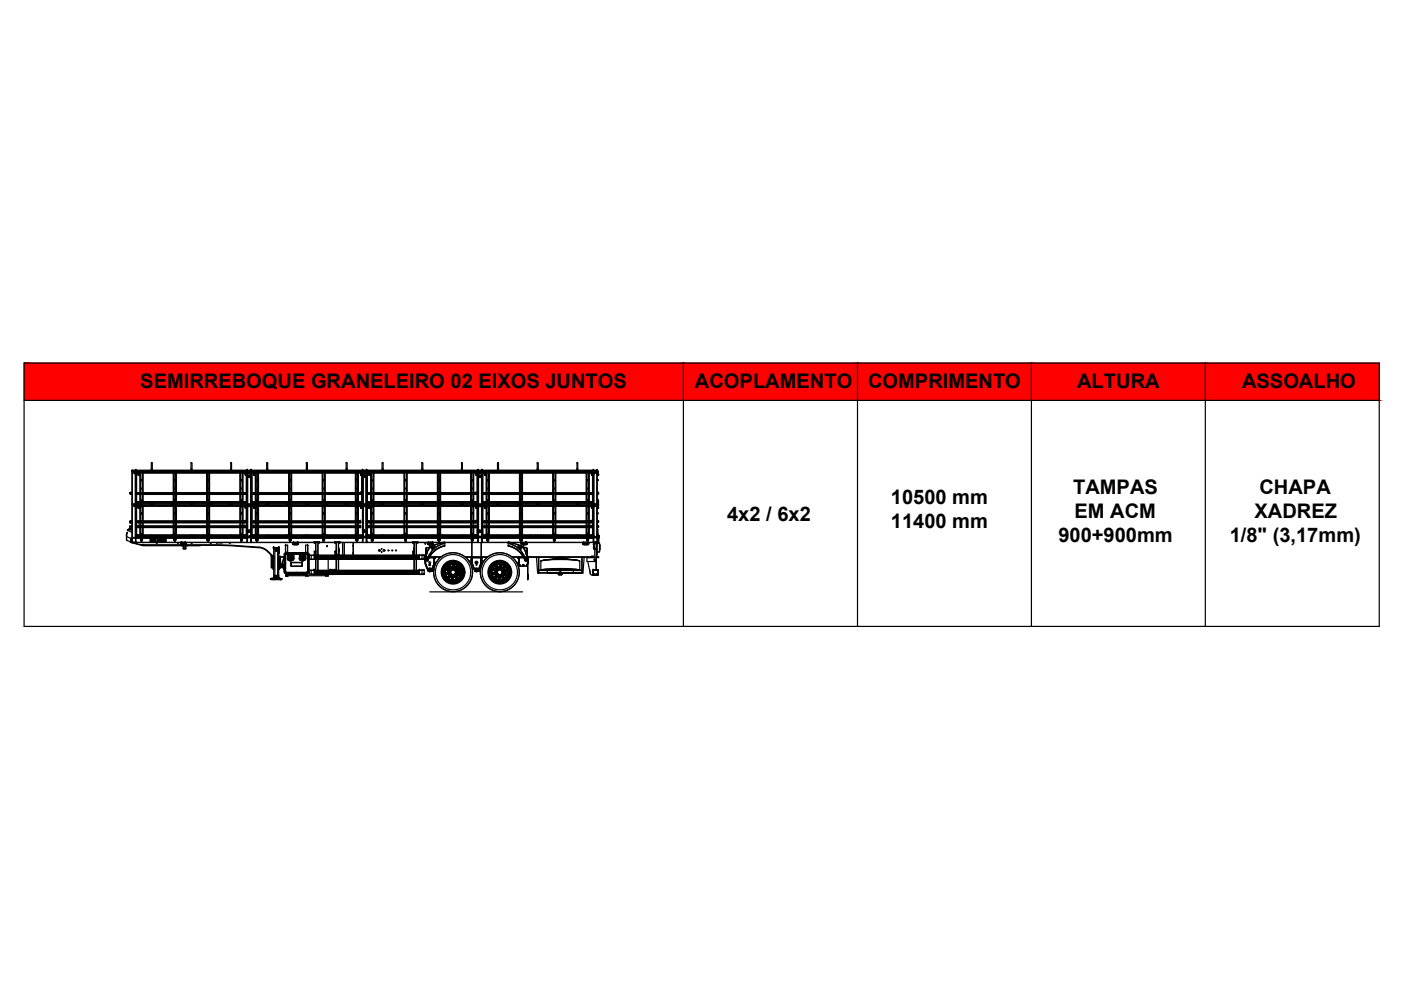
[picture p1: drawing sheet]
<svg xmlns="http://www.w3.org/2000/svg" width="297mm" height="210mm" viewBox="0 0 297 210" stroke-linecap="round" stroke-linejoin="round" font-family="sans-serif">
<defs><g id="words">
<g font-size="4.3">
<text x="29.7" y="82.3">SEMIRREBOQUE GRANELEIRO 02 EIXOS JUNTOS</text>
<text x="147.3" y="82.3">ACOPLAMENTO</text>
<text x="184.1" y="82.3">COMPRIMENTO</text>
<text x="228.4" y="82.2">ALTURA</text>
<text x="263.3" y="82.3">ASSOALHO</text>
<text x="188.9" y="106.9">10500 mm</text>
<text x="227.5" y="104.7">TAMPAS</text>
<text x="267" y="104.7">CHAPA</text>
<text x="154.2" y="110.4">4x2 / 6x2</text>
<text x="188.9" y="112">11400 mm</text>
<text x="227.8" y="109.8">EM ACM</text>
<text x="266" y="109.7">XADREZ</text>
<text x="224.4" y="114.9">900+900mm</text>
<text x="260.7" y="114.9">1/8&quot; (3,17mm)</text>
</g>
</g></defs>
<!-- layer: 0 -->
<g fill="none" stroke="#000" stroke-width=".25">
<path d="M5.1 77h287.3v55.8h-287.3zM144.9 77v55.8M181.8 77v55.8M218.7 77v55.8M255.6 77v55.8M5.1 84.9h287.3M38.3 115.4l.1 .1M38.3 115.2v.2M38.3 115.2h.1M38.3 115.2v.1M38.3 115.2l.1 .2M38.3 115.3h.1"/>
<path d="M38.3 115.4h.1M38.4 115.4h1M38.4 115.3h.1M38.4 115.5h1M38.4 115.1h.1M38.4 115.5h.1M38.4 115.4h.9M38.4 115.2h.1M38.5 115.2h.1M38.4 115.3l.1 .1M38.4 115.2h-.1M38.4 115.4h.1"/>
<path d="M38.4 115.2v.2M38.5 115.1l-.2 .1M38.5 115.3h.1M38.5 115.3h.8M38.5 115.4h.1M38.5 115.1h.1M38.5 115.2h-.2M38.5 115.4h-.1M38.5 115h.1M38.5 115v.1M38.5 115.1h-.1M38.5 115.1v.1"/>
<path d="M38.6 115h.6M38.6 115l-.3 .2 .1 .3h1v-.3l-.2-.1M38.6 115.3h.5M38.8 115.3h.1zM38.8 115.3h.1M38.8 115.2v.1M38.8 115.2h.1M38.8 115.3v.1M38.8 115.4h.1M38.9 115.2h.1M38.8 115.1h.1M38.9 115.3h.1"/>
<path d="M38.9 115.1h.4M38.9 115.2l-.5 .1h.9l-.1-.1M38.9 115.4h.1M38.9 115.1h.1M38.9 115.2v.1M38.9 115.3l-.1 .1M39.1 115.3h.2M39.2 115.4h.1M39.2 115.1v.1M39.2 115h.1M39.2 115.2h-.8M39.2 115.2l.1 .1"/>
<path d="M39.3 115.4h.1M39.3 115.1h.1M39.2 115v.1M39.2 115.1h.1M39.3 115.3h-.2M39.3 115.1h-.9h.9M39.3 115.1l.1 .1M39.3 115.4h-.8M39.3 115.3h.1M39.4 115.3h.1M39.4 115.4h.1M39.4 115.2h.1"/>
<path d="M39.4 115.1v.1M39.4 115.5h.1M39.4 115.1h.1M39.4 115.2h-.1M39.4 115.2l-.1 .1M39.4 115.2v.2M39.4 115.4l-.1 .1M39.4 115.4v.1M62.1 115.2h.1M62.1 115.2v.2M62.1 115.2v.1M62.1 115.2l.2 .2"/>
<path d="M62.1 115.4h.1M62.1 115.4h1h-.9M62.1 115.4l.1 .1M62.2 115.3h.1M62.2 115.2h.1M62.2 115.2h-.1M62.2 115.4h.1M62.2 115.5h1M62.2 115.1h.1M62.2 115.5h.1M62.2 115.1l-.1 .1M62.3 115.2h.1"/>
<path d="M62.3 115.3h.1M62.3 115.4h.1M62.3 115.1h.1M62.3 115.2v.2M62.3 115.3h.8v-.1v.1M62.3 115.4h.7M62.3 115.2h.7M62.3 115h.1M62.3 115.4h-.1M62.3 115v.1M62.3 115l.8 .1M62.3 115l-.2 .2 .1 .3h1l.1-.3-.2-.1"/>
<path d="M62.3 115.1h-.1M62.3 115.1v.1M62.4 115.3h.6M62.6 115.3l.1 .1M62.6 115.3h.2zM62.6 115.3h.1M62.6 115.2h.1M62.7 115.3h-.1M62.7 115.1h.3M62.7 115.3h.1M62.7 115.2v.1M62.7 115.2h.1"/>
<path d="M62.7 115.3l.1 .1M62.7 115.4h.1M62.7 115.2l-.4 .1M62.7 115.1h.1M63 115.3h.1M63 115h.1M63 115.4h.1M63 115.1v.1M63.1 115.4h.1M63.1 115v.1M63.1 115.1h.1M63.1 115h.1"/>
<path d="M63.1 115.1h-.9h.9M63.1 115.3h-.8v.1M63.1 115.3h.1M63.1 115.1l.1 .1M63.1 115.1h-.1M63.1 115.2h.1M63.2 115.1l.1 .1M63.2 115.3h.1M63.2 115.5h.1M63.2 115.1h.1M63.2 115.2h-.1M63.2 115.2l-.1 .1"/>
<path d="M63.2 115.2v.2M63.2 115.4h-.1M63.2 115.2h.1M63.3 115.4l-.1 .1M63.3 115.2v.2M63.3 115.4h.1M63.3 115.2h.1M90.7 115.4h1M90.7 115.2v.2M90.7 115.2v.1M90.7 115.2l.1 .2M90.7 115.4h.1"/>
<path d="M90.7 115.4l.1 .1M90.7 115.3h.1M90.8 115.4h.9M90.8 115.1h.9M90.8 115.2h.1M90.8 115.3h.1M90.8 115.2h-.1M90.8 115.4h.1M90.8 115.5h1M90.8 115.1h.1M90.8 115.5h.1M90.8 115.1l-.1 .1"/>
<path d="M90.9 115.2h.1M90.9 115.3h.1M90.8 115.3l.1 .1M90.9 115.4h.1M90.8 115.2v.2M90.9 115.3h.8l-.1-.1 .1 .1M90.9 115.3h.8M90.9 115h.1M90.9 115v.1M90.9 115.4h.7M90.9 115.2h.7M90.9 115.4h-.1"/>
<path d="M90.9 115.2h-.1M90.9 115h.7M90.9 115l-.2 .2 .1 .3h1v-.3l-.2-.1M90.9 115.1h-.1M90.9 115.1v.1M91 115.3h.6M91.2 115.3l.1 .1M91.2 115.3h.1zM91.2 115.3h.1M91.2 115.2h.1M91.3 115.1h.3M91.3 115.3h.1"/>
<path d="M91.3 115.2v.1M91.3 115.2l-.5 .1M91.3 115.2h.1M91.3 115.3v.1M91.3 115.4h.1M91.3 115.1h.1M91.3 115.2v.2M91.6 115.3h.1M91.6 115.4h.1M91.6 115.1v.1M91.6 115h.1M91.7 115.4h.1"/>
<path d="M91.6 115v.1M91.6 115.1h.1M91.7 115.1l.1 .1M91.7 115.1h-.9M91.7 115.3h.1M91.7 115.1h.1M91.7 115.1h-.1M91.7 115.2h.1M91.8 115.3h.1M91.8 115.1v.1M91.8 115.5h.1M91.8 115.1h.1"/>
<path d="M91.8 115.2h-.1M91.8 115.2l-.1 .1M91.8 115.2v.2M91.8 115.4h-.1M91.8 115.2h.1M91.8 115.4l-.1 .1M91.8 115.4v.1M91.8 115.4h.1M110.5 115.2h.1M110.5 115.4h.1M110.5 115.4l.1 .1M110.5 115.2v.2"/>
<path d="M110.5 115.2v.1M110.6 115.2v.2M110.6 115.4h.1M110.6 115.4v.1M110.6 115.2l-.1 .2M110.6 115.3h.1M110.6 115.1h.1M110.6 115.5h.1M110.6 115.4h1h-.9M110.6 115.2h.1M110.6 115.2h.8M110.6 115.5h1"/>
<path d="M110.6 115.2h-.1M110.7 115.1l-.2 .1M110.7 115.2h.1M110.7 115.3h.1M110.7 115.3l.1 .1h-.2M110.7 115.4h.1M110.7 115.1h.1M110.7 115.3h.8M110.7 115.3h.2M110.7 115h.1M110.8 115.4h-.2M110.8 115.2l-.2 .2"/>
<path d="M110.8 115h.1M110.8 115h.6M110.8 115l-.2 .2v.3h1l.1-.3-.2-.1M110.8 115.1h-.2M110.8 115.1v.1M110.9 115.3h.5M111 115.3h.2zM111 115.3h.1M111 115.3h.2M111.1 115.3l.1 .1zM111.1 115.1h.3M111.1 115.3h.1"/>
<path d="M111.1 115.2v.1zM111.1 115.2l-.4 .1h.9l-.2-.1 .2 .1M111.1 115.2h.1M111.1 115.4h.1M111.2 115.4h.1M111.1 115.1h.1M111.2 115.3h.1M111.2 115.1h.1M111.4 115.3h.1M111.4 115h.1M111.4 115.1h.2h-1M111.4 115.4h.1"/>
<path d="M111.4 115.1v.1M111.4 115.4h.2zM111.5 115v.1M111.5 115.1h.1M111.5 115h.1M111.5 115.1h-.9M111.5 115.3h.1M111.5 115.1v.1M111.5 115.4h-.8M111.6 115.3h.1M111.7 115.2h.1M111.6 115.4h.1"/>
<path d="M111.6 115.1l.1 .1M111.6 115.5h.1M111.6 115.1h.1M111.7 115.2v.1M111.7 115.2v.2M111.7 115.4h-.1M111.7 115.4l-.1 .1M111.7 115.4h.1M123.6 115.4l.1 .1M123.6 115.2l.2 .2M123.6 115.4h.2M123.6 115.4h.1"/>
<path d="M123.6 115.2v.2M123.6 115.2h.1M123.6 115.2v.1M123.7 115.2h.1M123.7 115.3h.1M123.7 115.4h1M123.7 115.5h1M123.7 115.1h.1M123.7 115.5h.1M123.8 115.4h.9zM123.8 115.2h.1M123.8 115.3h.1"/>
<path d="M123.8 115.3l.1 .1M123.8 115.2h-.2M123.8 115.4h.1M123.8 115.2v.2M123.8 115.1l-.2 .1M123.8 115.3h.8M123.8 115.1h.1M123.8 115h.1M123.8 115.4h-.1M123.9 115h.1M123.9 115l-.1 .1M123.9 115h.7"/>
<path d="M123.9 115l-.3 .2 .1 .3h1l.1-.3-.2-.1M123.9 115.1h-.2M123.9 115.1v.1M123.9 115.4h.1M123.9 115.3h.6M124.1 115.3h.2zM124.1 115.3h.1M124.1 115.3v.1M124.2 115.3h.1M124.2 115.2v.1M124.2 115.2l-.4 .1h.9l-.1-.1M124.2 115.2h.1"/>
<path d="M124.2 115.4h.1M124.2 115.1h.1M124.2 115.1h.5h-.9h.8M124.3 115.3v.1M124.5 115.3h.1M124.5 115.4h.1M124.5 115.1v.1M124.6 115h.1M124.6 115.2h-.8M124.6 115.2l.1 .1M124.7 115.4h.1M124.6 115v.1"/>
<path d="M124.6 115.1h.1M124.6 115.3h.1M124.6 115.1l.1 .1M124.7 115.2h.1zM124.7 115.4h-.8M124.7 115.1l.1 .1M124.7 115.3h.1M124.7 115.5h.1M124.7 115.1h.1M124.7 115.2h-.1M124.7 115.2l-.1 .1M124.8 115.2v.2"/>
<path d="M124.8 115.4l-.1 .1M124.8 115.4h-.1M124.8 115.2h.1M124.8 115.4h.1M125.8 115.4h.1M125.8 116v.1M125.8 116.1h.1M125.9 116h.1M125.8 115.4v.1M125.9 115.4h.1M125.9 115.5h.1M125.9 116.1h.1"/>
<path d="M125.9 116v.1M125.9 116.1h-.1M125.9 115.4v.1M125.9 115.4l-.1 .1M125.9 116v.2zM125.9 115.3v.2zM125.9 115.3h.1M125.9 116.1v.1M125.9 116.2h.1M125.9 116l.1 .1M125.9 115.9h.1M126 116h-.1"/>
<path d="M126 115.4h.1M126 115.9v.1M126 116h.1M126 115.9h.1M126 116.1h.1M126 116.5h.1M126 115.1v1.4h.4M126 115.1h.4v1.4M126 115.1h.4M126.4 115.1h.1M126.4 115.2h-.4h.4M126.4 115v.1"/>
<path d="M126.4 115.1v1.3M126.4 116.4h.1M126.4 115.1v1.4M126.4 115h.1M126.5 115.5h.1M126.5 115h-.5l.4 .1M126.5 115.1h.1M126.5 116.4l-.1 .1M126.5 115.8h.1M91.1 125.5h19.7"/>
</g>
<g fill="#f00" stroke="#f00" stroke-width=".21">
<path d="M255.6 77l36.8 7.9v-7.9zM255.6 77l36.8 7.9h-36.8z"/>
<path d="M218.7 77l36.9 7.9v-7.9zM218.7 77l36.9 7.9h-36.9z"/>
<path d="M181.8 77l36.9 7.9v-7.9zM181.8 77l36.9 7.9h-36.9z"/>
<path d="M144.9 77l36.9 7.9v-7.9zM144.9 77l36.9 7.9h-36.9z"/>
<path d="M5.1 77l139.8 7.9v-7.9zM5.1 77l139.8 7.9h-139.8z"/>
</g>
<!-- layer: SP_15501 -->
<path d="M66.7 121.3h22.1M66.7 121.2h22.1M66.7 121h22.1M66.7 121.8h22.1M66.7 121.7h22.1M88.8 121.6h-22.1h22.1M88.8 121.5h-22.1h22.1M88.8 121.4h-22.1h22.1M88.8 121.3h-22.1h22.1M88.8 121.2h-22.1h22.1M88.8 121h-22.1h22.1" fill="none" stroke="#000" stroke-width=".25"/>
<!-- layer: CORPO -->
<path d="M69.6 118.6v2.4M74.8 117.3h.1M74.9 115.7h-.1M60.6 122h.1M60.6 121.6v.4M60.6 122.1h9M69.6 122h.1M69.6 121.8v.2" fill="none" stroke="#000" stroke-width=".25"/>
<!-- layer: PORTA -->
<path d="M60.6 122.1h.5zM64.8 122.1h.5zM69 122.1h.6z" fill="none" stroke="#000" stroke-width=".25"/>
<!-- layer: ARO -->
<g fill="none" stroke="#000" stroke-width=".25">
<path d="M116.9 120.8h.1M117.5 120.8h1.2M120.1 120.8h-1.2M120.7 120.8h-.1"/>
<circle cx="96.1" cy="121.3" r="2.27"/>
<circle cx="96.1" cy="121.3" r="2.22"/>
<circle cx="96.1" cy="121.3" r="2.14"/>
<circle cx="96.1" cy="121.3" r="2.1"/>
<circle cx="96.1" cy="121.3" r="1.97"/>
<circle cx="96.1" cy="121.3" r="2.35"/>
<circle cx="96.1" cy="121.3" r="2.31"/>
<circle cx="106" cy="121.3" r="2.27"/>
<circle cx="106" cy="121.3" r="2.22"/>
<circle cx="106" cy="121.3" r="2.14"/>
<circle cx="106" cy="121.3" r="2.1"/>
<circle cx="106" cy="121.3" r="1.97"/>
<circle cx="106" cy="121.3" r="2.35"/>
<circle cx="106" cy="121.3" r="2.31"/>
</g>
<!-- layer: ESPELHO -->
<g fill="none" stroke="#000" stroke-width=".25">
<path d="M94.8 120h.1M94.8 120l-.1 .1M94.9 119.9l-.1 .1M95.4 119.6h.1M95.5 119.6h.2M95.5 119.6h.1M95.7 119.6h.1M95.7 119.6h-.2M95.7 119.6l-.9 .5M95.7 119.6a1.84 1.84 0 0 1 1.9 .9M95.9 119.5l-.3 .1M95.9 119.5h.1"/>
<path d="M96 119.4l-.1 .1M96 119.4l-.3 .2-.3-.1 .3 .1M96 119.4l-.3 .2M96.6 119.5v.1M96.6 119.4a.28 .28 0 0 0 .2 .3 .28 .28 0 0 0 .3 0h-.2M96.7 119.6l.1 .1M96.7 119.6h.1M96.7 119.7h.1M96.8 119.6v.2M96.8 119.6h.1M96.8 119.7h.1M96.9 119.7h.1"/>
<path d="M97 119.7h.1M105.4 119.6h.1M105.4 119.6h.2M105.6 119.6h.1M105.6 119.6h-.2M105.6 119.6a1.76 1.76 0 0 0-1.4 2 1.76 1.76 0 0 0 2.1 1.4M105.6 119.6l1.1 .1M105.7 119.6h.1M105.8 119.5l-.3 .1M105.8 119.5h.1M105.9 119.4a.31 .31 0 0 1-.3 .2 .31 .31 0 0 1-.3-.1l.3 .1M105.9 119.4l-.2 .2"/>
<path d="M105.9 119.4l-.1 .1M106.5 119.5l.1 .1M106.6 119.6l.1 .1M106.6 119.6h.1M106.7 119.7h.1M106.7 119.6l.1 .2M106.7 119.6h.1M106.7 119.7a1.76 1.76 0 0 1 1 1.8M106.8 119.8h.1M106.8 119.7h.1M106.9 119.7h.1M107 119.7h.1"/>
<path d="M107 119.7l-.2 .1-.3-.4 .2 .3M107 119.7l-.2 .1M117 118.6l.7-.2h2.2l.7 .2M118.1 118.5h.2M118.2 118.5h.1M118.3 118.5h.1M119.3 118.5h.1M119.4 118.5h.1M119.4 118.5h-.2M94.3 121l-.1-.1 .1 .2-.1 .3M94.3 121.2l-.1 .2M94.3 121v.1"/>
<path d="M94.3 122l.1 .1M94.3 121.1v.1M94.3 122.1v-.1a.32 .32 0 0 1 .3 .2 .32 .32 0 0 1-.1 .4M94.4 122.1l.1 .1M94.5 120.3h.1M94.5 122.3l.1 .2M94.5 122.2l.1 .1M94.6 120.2l-.1 .1M94.6 120.2h.1M94.6 122.5v.1M94.7 120.2h.1M94.7 120.2h-.1"/>
<path d="M94.7 120.1v.1M94.7 120.1h.1M94.8 120.1a1.77 1.77 0 0 0 0 2.5 1.77 1.77 0 0 0 2.5-.1M94.8 120.2v-.3a.29 .29 0 0 1 0 .3 .29 .29 0 0 1-.4 0h.3M94.8 120.1h.1M94.8 120.1l-.1 .1M95 121.8l-.1-.6 .2-.5-.2 .5 .1 .6M95.1 122.9h.1M95.1 123h-.1a.3 .3 0 0 1 .4-.1 .3 .3 0 0 1 .1 .3M95.1 122l.5 .3 .6 .1M95.2 123h.1M95.3 122.9v.1"/>
<path d="M95.3 123h.1M95.3 120.5a1.12 1.12 0 0 1 1.7 .3 1.12 1.12 0 0 1-.6 1.6M95.3 122.9l-.1 .1M95.4 123h.1M95.4 123l.1 .1M95.5 123v.1M95.5 123.1h.1M95.5 123.1l.1 .1M96.3 123.1h-.1M96.3 123.2h.1M96.4 123.1l-.1 .1M96.4 123.2h.1"/>
<path d="M96.5 123.1h-.1M96.5 123l.1 .1M96.5 123.1h.1M96.5 123.1l-.1 .1M96.6 123.1h.1M96.7 123.1l.1 .1a.29 .29 0 0 0-.3-.2 .29 .29 0 0 0-.3 .3l.1-.1M97.3 122.7h.1M97.3 122.7v.1M97.4 122.6h.1M97.4 122.5l.3-.1h-.1l-.2 .2v.3v-.3M97.4 122.6l-.1 .1M97.4 122.5v.1"/>
<path d="M97.4 122.5h.1M97.5 122.5l-.1 .1M97.5 122.5h.1M97.5 120.2v.1M97.5 122.4h.2M97.6 120.4v-.3a.32 .32 0 0 0 0 .4 .32 .32 0 0 0 .3 .1l-.3-.1M97.6 120.4h.1M97.6 120.3v.1M97.6 120.3h.1M97.6 122.4l-.2 .1M97.6 122.4h.1M97.6 120.2h.1"/>
<path d="M97.6 122.4l-.1 .1M97.6 120.5a1.76 1.76 0 0 1-.2 2M97.6 120.5h.1M97.6 120.4v.1M97.7 120.5h.1M97.7 120.5v.1M97.7 120.6h.1M97.8 120.6h.1M97.9 121.5l-.1 .1M97.9 121.7h.1M97.9 121.3v.4l-.1-.1M97.9 121.3l-.1 .2"/>
<path d="M97.9 121.5h.1M97.9 121.3h.1M97.9 121.6h.1M97.9 121.8h.1M97.9 121.3h.1a.29 .29 0 0 0-.2 .2 .29 .29 0 0 0 .2 .3M104.1 121.4h.1M104.2 121l-.1-.1a.3 .3 0 0 1 .2 .3 .3 .3 0 0 1-.3 .2M104.2 122.1a.29 .29 0 0 1 .3 .1 .29 .29 0 0 1 0 .4M104.2 121.2l-.1 .2M104.2 121v.1M104.3 121.1v.1M104.3 122l-.1 .1"/>
<path d="M104.3 122.1l.2 .1M104.3 122.1h.1M104.3 122.1l.1 .1M104.4 122.2h.1M104.4 122.2v.1M104.4 122.3h.1M104.4 122.3l.1 .1M104.5 122.4v.1M104.5 122.3v.1M104.5 122.4h.1M104.5 120.2l-.1 .1M104.6 120.2h-.1"/>
<path d="M104.7 120.1l.1-.2-.1 .3h-.3M104.7 120.1v.1M104.9 121.8v-.6l.2-.5-.2 .5v.6M105 122.9h.1M105.1 123h-.1a.3 .3 0 0 1 .3-.1 .3 .3 0 0 1 .2 .3M105.1 122l.4 .3 .6 .1M105.1 123h.2M105.1 123h.1M105.2 120.5a1.12 1.12 0 0 1 1.2-.2 1.12 1.12 0 0 1 .7 1M105.2 123h.1M105.2 123l.2 .1M105.3 123h.1"/>
<path d="M105.4 123v.1M105.4 123.1h.1M105.4 123l.1 .1M105.4 123.1l.1 .1M106.1 123.2v.1M106.2 123.2h.1M106.2 123.1h.1M106.3 123.1h.1M106.3 123.2h.1M106.3 123.1l-.2 .2M106.4 123l.1 .1M106.4 123.1h.1"/>
<path d="M106.4 123l.3 .2M106.4 123h.1M106.5 123.1h.1M106.6 123.1h.1M106.6 123.1l.1 .1M106.7 123.2l-.3-.2-.3 .3M107.1 121.6l-.3 .5-.5 .3M107.2 122.7h.1M107.2 122.7v.1M107.3 122.7h.1M107.3 122.6h.1M107.3 122.6v.1"/>
<path d="M107.4 122.5l-.1 .2M107.4 122.5h.1M107.4 122.5l-.1 .1M107.4 120.2v.1M107.4 122.4h.2M107.5 122.4l-.2 .1M107.5 122.4h.1M107.5 122.4l-.1 .1M107.5 120.3v.1M107.5 120.3h.1M107.5 120.2h.1M107.5 120.3l.1 .1"/>
<path d="M107.5 120.4l.1 .1M107.6 120.1l-.2 .2 .3 .3M107.6 120.4v.1M107.6 120.4h.1M107.6 120.5h.1M107.6 120.5l.1 .1M107.6 122.4a.3 .3 0 0 0-.3 .1 .3 .3 0 0 0 0 .4M107.6 120.6h.1M107.7 120.6h.1M107.7 121.5a1.76 1.76 0 0 1-1.3 1.5M107.7 121.6l.2 .2M107.7 121.6h.1"/>
<path d="M107.8 121.5l-.1 .1M107.8 121.5l.2-.2-.3 .3 .2 .2M107.8 121.5h.1M107.8 121.7h.1M107.8 121.5v.1M107.8 121.6h.1M107.8 121.6v.1M107.8 121.3h.1M107.9 121.3l-.1 .2M107.9 121.3h.1M107.9 121.8h.1"/>
<circle cx="96.1" cy="121.3" r="1.76"/>
<circle cx="96.1" cy="121.3" r="1.63"/>
<circle cx="106" cy="121.3" r="1.76"/>
<circle cx="106" cy="121.3" r="1.63"/>
</g>
<!-- layer: SP_97089 -->
<g fill="none" stroke="#000" stroke-width=".25">
<path d="M114.8 118.9l-.2 .1M115.3 118.8a28.2 28.2 0 0 1 6.9 0M122.3 118.8l-2.7-.2a16.6 16.6 0 0 0-4.7 .3M122.4 118.8l.3 .1M122.8 118.9l.1 .1M122.9 118.9l-1.8-.2-2.3-.1-3 .1-1.1 .2M122.9 119v1.9a25.9 25.9 0 0 0-8.2 0M122.9 119a23.9 23.9 0 0 0-8.2 0v1.9M114.7 120.9a28.4 28.4 0 0 1 8.1 0M115.6 120.9l3.2-.2 3.2 .2M116.1 121l2.7-.2 2.7 .2"/>
<circle cx="96.1" cy="121.3" r="3.7"/>
<circle cx="96.1" cy="121.3" r="4.1"/>
<circle cx="96.1" cy="121.3" r="2.52"/>
<circle cx="96.1" cy="121.3" r="2.39"/>
<circle cx="106" cy="121.3" r="3.7"/>
<circle cx="106" cy="121.3" r="4.1"/>
<circle cx="106" cy="121.3" r="2.52"/>
<circle cx="106" cy="121.3" r="2.39"/>
</g>
<!-- layer: SP_97084 -->
<g fill="none" stroke="#000" stroke-width=".25">
<path d="M29.9 114.4v.2M29.9 114v.4M29.9 114v.1M29.9 114.2v.2M29.9 114.3h.2M29.9 114h.2M29.9 114.6h.2M29.9 114.4h.2M29.9 114.6v.1M29.9 114.7h.1M30.1 114v.4M30.1 114.4v.2"/>
<path d="M30.1 114.1h-.2h.2M30.1 114.2v.2M30.1 114v.1M30.1 114.6v.1M36.9 114.4v.2M36.9 114v.4M36.9 114v.1M36.9 114.2v.2M36.9 114.3h.3M36.9 114h.3M36.9 114.6h.3M36.9 114.4h.3"/>
<path d="M36.9 114.6l.1 .1M37 114.7h.1M37.2 114v.4M37.2 114.4v.2M37.2 114.1h-.3h.3M37.2 114.2v.2M37.2 114v.1M37.2 114.6l-.1 .1M44 114.4v.2M44 114v.4M44 114v.1M44 114.2v.2"/>
<path d="M44 114.3h.3M44 114h.3M44 114.6h.3M44 114.4h.3M44 114.6l.1 .1M44.1 114.7h.1M44.3 114v.4M44.3 114.4v.2M44.3 114.1h-.3h.3M44.3 114.2v.2M44.3 114v.1M44.3 114.6l-.1 .1"/>
<path d="M51 114.4v.2M51 114v.4M51 114v.1M51 114.2v.2M51 114.3h.3M51 114h.3M51 114.6h.3M51 114.4h.3M51 114.6l.1 .1M51.1 114.7h.1M51.3 114v.4M51.3 114.4v.2"/>
<path d="M51.3 114.1h-.3h.3M51.3 114.2v.2M51.3 114v.1M51.3 114.6v.1M54.3 114.4v.2M54.3 114v.4M54.3 114v.1M54.3 114.2v.2M54.3 114.3h.3M54.3 114h.3M54.3 114.6h.3M54.3 114.4h.3"/>
<path d="M54.3 114.6l.1 .1M54.4 114.7h.1M54.6 114v.4M54.6 114.4v.2M54.6 114.1h-.3h.3M54.6 114.2v.2M54.6 114v.1M54.6 114.6v.1M61.4 114.4v.2M61.4 114v.4M61.4 114v.1M61.4 114.2v.2"/>
<path d="M61.4 114.3h.3M61.4 114h.3M61.4 114.6h.3M61.4 114.4h.3M61.4 114.6l.1 .1M61.5 114.7h.1M61.7 114v.4M61.7 114.4v.2M61.7 114.1h-.3h.3M61.7 114.2v.2M61.7 114v.1M61.7 114.6l-.1 .1"/>
<path d="M68.4 114.4v.2M68.4 114v.4M68.4 114v.1M68.4 114.2v.2M68.4 114.3h.3M68.4 114h.3M68.4 114.6h.3M68.4 114.4h.3M68.4 114.6l.1 .1M68.5 114.7h.1M68.7 114v.4M68.7 114.4v.2"/>
<path d="M68.7 114.1h-.3h.3M68.7 114.2v.2M68.7 114v.1M68.7 114.6v.1M75.5 114.4v.2M75.5 114v.4M75.5 114v.1M75.5 114.2v.2M75.5 114.3h.3M75.5 114h.3M75.5 114.6h.3M75.5 114.4h.3"/>
<path d="M75.5 114.6l.1 .1M75.6 114.7h.1M75.8 114v.4M75.8 114.4v.2M75.8 114.1h-.3h.3M75.8 114.2v.2M75.8 114v.1M75.8 114.6l-.1 .1M78.8 114.4v.2M78.8 114v.4M78.8 114v.1M78.8 114.2v.2"/>
<path d="M78.8 114.3h.3M78.8 114h.3M78.8 114.6h.3M78.8 114.4h.3M78.8 114.6l.1 .1M78.9 114.7h.1M79.1 114v.4M79.1 114.4v.2M79.1 114.1h-.3h.3M79.1 114.2v.2M79.1 114v.1M79.1 114.6l-.1 .1"/>
<path d="M85.9 114.4v.2M85.9 114v.4M85.9 114v.1M85.9 114.2v.2M85.9 114.3h.2M85.9 114h.2M85.9 114.6h.2M85.9 114.4h.2M85.9 114.6v.1M85.9 114.7h.1M86.1 114v.4M86.1 114.4v.2"/>
<path d="M86.1 114.1h-.2h.2M86.1 114.2v.2M86.1 114v.1M86.1 114.6l-.1 .1M86.1 114.6v.1M92.9 114.4v.2M92.9 114.3h.3M92.9 114.6h.3M92.9 114.4h.3M92.9 114.4l.1 .3-.1-.1M92.9 114.1v.3M92.9 114.2v.2"/>
<path d="M93 114.7h.1M93.2 114h-.3v.4M93.2 114v.4M93.2 114.4v.2M93.2 114.1h-.3h.3M93.2 114.2v.2M93.2 114v.1M93.2 114.6l-.1 .1M100 114.4v.2M100 114v.4M100 114v.1M100 114.2v.2"/>
<path d="M100 114.3h.3M100 114h.3M100 114.6h.3M100 114.4h.3M100 114.6l.1 .1M100.1 114.7h.1M100.3 114v.4M100.3 114.4v.2M100.3 114.1h-.3h.3M100.3 114.2v.2M100.3 114v.1M100.3 114.6l-.1 .1"/>
<path d="M103.3 114.4v.2M103.3 114v.4M103.3 114v.1M103.3 114.2v.2M103.3 114.3h.2M103.3 114h.2M103.3 114.6h.2M103.3 114.4h.2M103.3 114.6v.1M103.3 114.7h.1M103.5 114v.4M103.5 114.4v.2"/>
<path d="M103.5 114.1h-.2h.2M103.5 114.2v.2M103.5 114v.1M103.5 114.6v.1M110.3 114.4v.2M110.3 114v.4M110.3 114v.1M110.3 114.2v.2M110.3 114.3h.3M110.3 114h.3M110.3 114.6h.3M110.3 114.4h.3"/>
<path d="M110.3 114.6l.1 .1M110.4 114.7h.1M110.6 114v.4M110.6 114.4v.2M110.6 114.1h-.3h.3M110.6 114.2v.2M110.6 114v.1M110.6 114.6l-.1 .1M110.6 114.6v.1M117.4 114.4v.2M117.4 114.3h.3M117.4 114.6h.3"/>
<path d="M117.4 114.4h.3M117.4 114.4l.1 .3-.1-.1M117.4 114.1v.3M117.4 114.2v.2M117.5 114.7h.1M117.7 114h-.3v.4M117.7 114v.4M117.7 114.4v.2M117.7 114.1h-.3h.3M117.7 114.2v.2M117.7 114v.1M117.7 114.6l-.1 .1"/>
<path d="M124.4 114.4v.2M124.4 114v.4M124.4 114v.1M124.4 114.2v.2M124.4 114.3h.3M124.4 114h.3M124.4 114.6h.3M124.4 114.4h.3M124.4 114.6l.1 .1M124.5 114.7h.1M124.7 114v.4M124.7 114.4v.2"/>
<path d="M124.7 114.1h-.3h.3M124.7 114.2v.2M124.7 114v.1M124.7 114.6v.1M126.7 114l.1 .1zM126.7 114.6h.1M126.8 114.5h.1M126.8 114.4h.1M126.8 114h.1M126.8 114.4v.1M126.9 114.4l-.1 .2M126.9 114.4h.1"/>
</g>
<!-- layer: SP_15487 -->
<path d="M125.8 114.1h.1M126 115h.1" fill="none" stroke="#000" stroke-width=".25"/>
<!-- layer: SP_15486 -->
<g fill="none" stroke="#000" stroke-width=".25">
<path d="M74.9 115v2.7M77.8 115h.1M77.8 114.9h.1M77.8 114h.1M88.3 115.2v.1M90.1 115.2l.1 .1v-.1M90.2 115.2h.1M102.2 115h.1M102.2 114.9h.1M102.2 114h.1"/>
<circle cx="80.4" cy="116.7" r=".19"/>
<circle cx="80.9" cy="116.4" r=".06"/>
<circle cx="80.9" cy="117" r=".06"/>
<circle cx="81.4" cy="116.7" r=".19"/>
<circle cx="82.3" cy="116.7" r=".11"/>
<circle cx="83.1" cy="116.7" r=".11"/>
<circle cx="84" cy="116.7" r=".11"/>
</g>
<!-- layer: SP_15485 -->
<g fill="none" stroke="#000" stroke-width=".25">
<path d="M28.5 115v.1M29.9 115.5h.6M53.3 114.9h.1M53.3 113.9h.1M53.3 115h.1M74.9 115v2.7"/>
<circle cx="69.3" cy="115.8" r=".06"/>
</g>
<!-- layer: SP_15489 -->
<g fill="none" stroke="#000" stroke-width=".25">
<path d="M54.8 116.1l1.3 .4 .7 .5M54.8 116l1.3 .4 .7 .5M54.8 116l-8.7-.5h-15.6v.1h15.6l8.7 .5M56.8 117l.6 .7M56.9 116.9l1.1 1M57.4 117.7l.2 .1M59.3 118h.1M59.5 118h.8M60.2 118.2h.1M65.5 118.2h.1M65.5 118h.1M89.9 118.2h.3"/>
<path d="M89.9 118h.3M91.1 118.2h2.3M91.1 118h2.5M98.6 118h4.9M98.7 118.2h4.6M108.5 118h2.4M108.7 118.2h2.3M111.8 118.2h14.3M111.8 118h14.3"/>
</g>
<!-- layer: SP_6313 -->
<g fill="none" stroke="#000" stroke-width=".25">
<path d="M28 114.7h.1M28 114.3h.1M28 114.5h.1M28.1 114v1M28.3 114h.1M28.4 115h.1M28.5 114h.1M28.8 114h-.7v1h.3M28.8 114h.1M28.8 114l-.7 .1M28.8 113.7v.3M28.9 114h-.1"/>
<path d="M29.1 113.8h-.2v.2M29.1 113.8h-.3v.2"/>
</g>
<!-- layer: SP_6423 -->
<g fill="none" stroke="#000" stroke-width=".25">
<path d="M27.9 114h.8M28 114l-.1 1h.8v-1h-.7v1M28.8 115h-.1M52.4 114h.9M52.5 114l-.1 1v-1h.8M52.5 115h.7M53.2 114h.1v1h-.1zM76.9 114h.9M76.9 114v1v-1h.7M76.9 115h.7M77.6 114h.2v1h-.2zM101.3 114h.9"/>
<path d="M101.4 114l-.1 1v-1h.8M101.4 115h.7M102.1 114h.1v1h-.1zM125.8 114l.1 1zM125.8 114h.9M125.9 115h.8v-1h-.1v1M125.9 114h.7"/>
</g>
<!-- layer: SP_6311 -->
<g fill="none" stroke="#000" stroke-width=".25">
<path d="M28.8 115h.1M28.8 114v1h23.6v-1M28.8 114h.1M28.8 114h23.6h-1.1M28.8 113.8h23.6v.2h-23.6v-.2h23.6M28.8 114h1.1zM28.8 114h1M28.8 114h8.1M30.1 114h6.8M36.9 114h7M43.9 114h-6.7h6.8M44 114h.1"/>
<path d="M44 114h7M51 114h-6.7h6.7M51 114h.1M51 114h1.4M51.3 114h.1M52.4 115h-23.6M52.4 114h.1M52.4 114h-1M53.3 115h13.3M53.3 114v1h13.3M53.3 113.8h23.6v.2h-23.6v-.2h23.6M54.3 114h-1h23.6h-1.1"/>
<path d="M54.6 114h6.8M61.7 114h6.7M67.8 115h3.1M68.7 114h6.8M74.9 115h.1M76.9 115h-4.8M76.9 114v1h-4.8M76.9 114h.1M77.8 115h9.6M77.8 114v1h9.6M77.8 113.8h23.5v.2h-23.5v-.2h23.5M78.8 114h-1h23.5h-1"/>
<path d="M79.1 114h6.8M86.1 114h6.8M93.2 114h6.8M101.3 115h-12.7M101.3 114v1h-12.7M101.3 114h.1M102.2 114v1h23.6h-23.6M102.2 114h1.1M102.2 114h23.6h-1.1M102.2 113.8h23.6v.2h-23.6v-.2h23.6M102.2 114h1M102.2 114h8.1"/>
<path d="M103.2 114h.1M103.5 114h6.8M110.3 114h14.1M117.3 114h-6.7h6.8M124.4 114h-6.7h6.7M124.4 114h.1M124.4 114h1.4M124.7 114h.1M125.8 114h.1M125.8 113.9v.1M125.8 113.9h.1M125.8 113.8h.1"/>
<path d="M125.8 113.8v.1M125.8 114h-1M125.8 114v1"/>
</g>
<!-- layer: SP_6428 -->
<path d="M52.4 113.8h.9M53.3 113.9v-.1h-.9v.2M76.9 113.8h.9v.2M76.9 113.8v.2M76.9 113.8h.9M77.8 113.9v.1M101.3 113.8v.2M101.3 113.8h.9v.2M101.3 113.8h.9M102.2 113.9v.1" fill="none" stroke="#000" stroke-width=".25"/>
<!-- layer: SP_1457 -->
<path d="M45.9 115.1h.1M47.1 115v.1M47.1 115l-1.2 .1" fill="none" stroke="#000" stroke-width=".25"/>
<!-- layer: 9700034 -->
<path d="M38.4 115.7h.2M38.6 115.7h.2M39 115.7h.2M39.4 115.7h.4" fill="none" stroke="#000" stroke-width=".25"/>
<!-- layer: 9700033 -->
<path d="M38.8 115.7h.1M38.8 116.3h.6zM38.9 116.3h.1M38.9 116.4h.5M38.9 116v.3M39.1 115.7h-.3v.3h.6v-.3M39.2 115.7h.2M39.3 116v.3M39.4 116.3h.1M39.4 115.7h.1" fill="none" stroke="#000" stroke-width=".25"/>
<!-- layer: SP_15106 -->
<g fill="none" stroke="#000" stroke-width=".25">
<path d="M33.1 115.1l.1 .1M33.2 115v.1M33.2 115v.2l.2-.2M37.6 115.1l.1 .1M37.9 115v.2l-.2-.1M40.5 115v.1M40.5 115.1h.1M40.6 115.1v.1M40.6 115v.2l.2-.2M44.6 115.1v.1M44.8 115v.2l-.2-.1M48.6 115v.1"/>
<path d="M48.6 115.1l.1 .1M48.7 115v.2l.2-.2"/>
</g>
<!-- layer: SP_15491 -->
<path d="M27.9 115.1l2.4 .6h11.4M27.9 115l-.3-.1 .4 .1M28.1 115l2.2 .6M30.3 115.7h.1M30.3 115.6h.1M30.3 115.6h.2M41.7 115.6h.7M42.5 115.6l-.1 .1" fill="none" stroke="#000" stroke-width=".25"/>
<!-- layer: SP_15270 -->
<path d="M53.3 115h.1M53.3 113.9h.1M77.8 115h.1M77.8 113.9h.1" fill="none" stroke="#000" stroke-width=".25"/>
<!-- layer: SP_6312 -->
<path d="M125.8 113.7v.2M125.8 113.8h.3M126.1 113.7v.1M126.1 114h.1M126.2 113.8v.2" fill="none" stroke="#000" stroke-width=".25"/>
<!-- layer: SP_15124 -->
<g fill="none" stroke="#000" stroke-width=".25">
<path d="M57.5 118l.1 2.4zM57.5 117.9h.1M57.6 117.9l-.1 .1M57.7 117.8l.2 .1M57.7 117.8l-.1 .1M59.3 118.1h.1M59.5 118.1h.6M60.1 118.1v.2M60.1 118.3h.1M60.1 118.3l-.6 2.1h-.2M60.2 118.2l-.1 .2M60.2 118.2h.1"/>
<path d="M60.2 118.4l-.7 2M57.6 120.4h.2M59.4 120.4h.1M59.5 120.4h.1"/>
</g>
<!-- layer: PP-SUS-002(21) -->
<path d="M92.1 119v.2M110 119v.2" fill="none" stroke="#000" stroke-width=".25"/>
<!-- layer: PP-SUS-013(21) -->
<g fill="none" stroke="#000" stroke-width=".25">
<path d="M109.8 118.3l.1 .1M109.9 118.4h.1M109.9 118.2v.1h1.2M109.9 118.2v.2M109.9 118.3h.1M109.9 118.2h.1M109.9 118.3v.1M109.9 118.4v.2M109.9 118.4l.1 .1M109.9 118.4l.1 .2M110 118.4v.1M110 118.6h.1"/>
<path d="M110 118.6v.9l.2 .4M110 119.5l.2 .4M110 119.5h.1M110 118.5h.1M110 118.4h.1M110 118.4l-.1 .1M110 118.6v.9M110 118.3l.1 .3M110 118.5v.1M110 119.5l.3 .5M110 119.5l.2 .5M110.1 118.6v.9"/>
<path d="M110.2 119.9h.1M110.2 119.9v.1M111.7 119.9h.1M111.7 119.9l.2-.3-.2 .4M111.8 119.5l-.2 .5h-1.3M111.8 118.9v.6M111.8 119.5h.1M111.9 119.5l-.3 .5M111.9 119.5h.1M111.9 119.5l-.2 .4M111.9 118.9v.6M111.9 118.4v.1"/>
<path d="M112 118.4h-.1M112 118.3l-.1 .1M112 118.9l-.1 .6zM112 118.4h.1M112 118.5h.1M112 119.5h.1M112 118.3v.2M112 118.3h.1M112 118.3v.1M112 118.2v.1h-.2M112 118.2v.1M112 118.2h.1"/>
<path d="M110.2 120h.1M110.2 120h1.5M110.3 120h.1M111.6 120h.1M111.7 120h.1"/>
</g>
<!-- layer: DIN_933_-_M16_X_ -->
<g fill="none" stroke="#000" stroke-width=".25">
<path d="M91 119.7h.2v.2h-.2zM110.9 119.7h.1v.2zM91 120.8h.2M91 120.8l.1 .2 .1-.2M101.1 120.8l-.1 .1M101.1 120.8l-.1-.1v.2"/>
<circle cx="91.1" cy="119.8" r=".11"/>
<circle cx="110.9" cy="119.8" r=".11"/>
</g>
<!-- layer: ARRUELA_DIN_125_ -->
<g fill="none" stroke="#000" stroke-width=".25">
<circle cx="91.1" cy="119.8" r=".11"/>
<circle cx="110.9" cy="119.8" r=".11"/>
<circle cx="91.1" cy="120.8" r=".11"/>
<circle cx="101" cy="120.8" r=".11"/>
</g>
<!-- layer: PP-SUS-014(21) -->
<g fill="none" stroke="#000" stroke-width=".25">
<path d="M90 118.4l.1 .1M90 118.4h.1M90 118.3v.1M90 118.2h.1M90 118.3h.1M90 118.2l.1 .3M90 118.3h.2M90.1 118.5h.1M90.1 118.4v.1M90.1 118.9v.6l.6 1.5M90.1 119.5h.1M90.2 118.9v.6l.5 1.5"/>
<path d="M90.2 118.9v.6l.6 1.5M90.2 119.5h.1M90.2 118.9v.6l.5 1.3M91 118.3h1.2M92 118.6v.9l-.5 1.3M92 119.5h.1M92 118.6h.1M92 118.5v.1M92.1 118.6v.9M92.1 118.7v.8l-.6 1.5M92.1 119.5h.1M92.1 118.7h.1"/>
<path d="M92.1 118.6h.1M92.1 118.5h.1M92.1 118.6v.1M92.1 119.5l-.6 1.5M92.1 118.5v.1M92.1 118.4l-.1 .2M92.1 118.4v.1M92.2 118.4l-.1 .1M92.2 118.4h.1M92.2 118.2h.1M92.2 118.3h.1M92.2 118.2v.2"/>
<path d="M99.9 118.4l.1 .1M99.9 118.4h.1M99.9 118.3v.1M99.9 118.2h.1M99.9 118.3h.1M99.9 118.3h2.2M99.9 118.2v.2M100 118.5h.1M100 118.5v.1M100 118.4l.1 .2M100 118.5l.1 .1M100.1 118.7v.8l.6 1.5"/>
<path d="M100.1 118.6v.9l.6 1.5M100.1 118.5h.1M100.1 119.5h.1M100.1 118.7h.1M100.1 118.6h.1M100.1 118.4l-.1 .1M100.1 118.4v.1M100.1 118.6v.1M100.1 118.7v.8l.6 1.5v-.1M100.1 118.6v.9l.5 1.3M101.9 118.6v.9l-.4 1.3M101.9 119.5h.1"/>
<path d="M101.9 118.6h.1M102 118.6v.9M102 118.7v.8l-.6 1.5M102 119.5h.1M102 118.7h.1M102 118.6h.1M102 118.6v.1M102 119.5l-.6 1.5M102 118.5v.1M102 118.4h.1M102 118.5h.1M102 118.4l-.1 .2"/>
<path d="M102.1 118.5h.1M102.1 118.5h-.1M102.1 118.5l-.1-.1v.1M102.1 118.4v.1M102.1 118.4h.1M102.1 118.2h.1M102.1 118.3h.1M102.1 118.2v.2M90.7 120.8h.1M90.7 121l.4 .2 .4-.2M90.7 120.9h.1M90.7 120.9l.1 .1"/>
<path d="M90.8 120.9a.36 .36 0 0 1 .3-.4 .36 .36 0 0 1 .4 .4M90.8 120.8a.35 .35 0 0 1 .4-.4 .35 .35 0 0 1 .2 .5M90.8 120.9l.3 .3 .3-.3M90.8 121h.1M90.8 120.9h.1M90.8 121h-.1M91.4 120.9h.1M91.4 121h.1M91.5 120.9h.1M91.5 120.9v.1M91.5 120.8h.1M91.5 121h.1"/>
<path d="M100.7 121h.1M100.7 120.9h.1M101.3 120.9h.1M101.4 120.9a.36 .36 0 0 0-.4-.4 .36 .36 0 0 0-.3 .4 .35 .35 0 0 1 .4-.4 .35 .35 0 0 1 .2 .6 .35 .35 0 0 1-.6-.2l.3 .3 .4-.2M101.4 120.9h.1M101.4 121h.1M101.4 120.9v.1"/>
<circle cx="91.1" cy="119.3" r=".19"/>
<circle cx="101" cy="119.8" r=".06"/>
<circle cx="91.1" cy="120.8" r=".15"/>
<circle cx="101" cy="120.8" r=".15"/>
</g>
<!-- layer: SP_13047 -->
<path d="M126.1 118.8h.1" fill="none" stroke="#000" stroke-width=".25"/>
<!-- layer: SP_13039 -->
<path d="M125 120.8l.2 .8" fill="none" stroke="#000" stroke-width=".25"/>
<!-- layer: SP_15584 -->
<path d="M124.6 119.1l.6 2.5M126.4 119.1v1.7M125.1 121.6l.4 .3M125.5 121.9h.2M125.7 121.3v.1M125.7 121.9h.1M125.8 120.9h.1" fill="none" stroke="#000" stroke-width=".25"/>
<!-- layer: SP_3531 -->
<path d="M125.7 121.2l.1 .1M125.8 120.9v.4M125.8 120.8l-.1 .5M125.8 121.3h.1M125.8 120.8l1 .1zM126.4 121.9h.1M126.4 121.9h.4M126.8 120.8v1.1M126.8 121.9h.1" fill="none" stroke="#000" stroke-width=".25"/>
<!-- layer: SP_3532 -->
<path d="M125.7 121.9h.1M125.8 121.4v.5M125.8 121.3l-.1 .6M125.8 121.9h.1M125.8 121.4h.1M125.8 121.9h.5M126.3 121.9h.1" fill="none" stroke="#000" stroke-width=".25"/>
<!-- layer: SP_13044 -->
<path d="M125.7 120.9h1.1M125.7 121.8l.3 .1M125.8 120.9v.9M126 121.9h.1M126.1 121.9h.1M126.1 121.9h.4M126.5 121.9h.1M126.6 121.9h.1M126.8 121.8l-.2 .1M126.8 120.9v.9" fill="none" stroke="#000" stroke-width=".25"/>
<!-- layer: SP_13041 -->
<g fill="none" stroke="#000" stroke-width=".25">
<path d="M124.4 118.2v.9h2v-.8M124.4 118.3h1.7"/>
<circle cx="126.1" cy="118.7" r=".15"/>
</g>
<!-- layer: SP_13046 -->
<g fill="none" stroke="#000" stroke-width=".25">
<circle cx="126.1" cy="118.7" r=".15"/>
<circle cx="126.1" cy="118.7" r=".11"/>
</g>
<!-- layer: SP_15276 -->
<path d="M91.1 115.5v.6M100 115v3l.1-3M102 115l.1 3zM110.9 115.5v.6M111 115.5v.6" fill="none" stroke="#000" stroke-width=".25"/>
<!-- layer: SP_15168 -->
<path d="M28.8 114h.1M28.8 113.8v.2M125.8 113.8h.3v.2h-.3z" fill="none" stroke="#000" stroke-width=".25"/>
<!-- layer: SP_15285 -->
<path d="M126.1 116.5v1.8h.3M126.4 118.3h.1M126.4 115h.1M126.4 116.5v1.8M126.5 118.3h.1M126.5 118.3h-.1M126.5 118.3l-.1 .1M126.5 116.5v1.8" fill="none" stroke="#000" stroke-width=".25"/>
<!-- layer: SP_3325 -->
<path d="M126.1 117.9h-.6v.1M126.5 118h.1M126.5 117.9h.1M126.7 118.2l.2 .1M126.8 118l-.1 .2M126.8 118l-.2-.1-.1 .1 .2 .2M126.8 118l.1 .1M126.8 118v.2M126.9 118.1l-.1 .1" fill="none" stroke="#000" stroke-width=".25"/>
<!-- layer: SP_15367 -->
<path d="M72.6 115v2.7M72.7 115v2.7M73 115v2.7" fill="none" stroke="#000" stroke-width=".25"/>
<g fill="none" stroke="#000" stroke-width=".25">
<path d="M57.5 122.8l-.1-.1 .2 .1M57.6 122.9h.1M57.6 122.8v.1M57.6 122.9h.8M57.7 122.8h.1M58.4 122.5l.2 .1 .1-.1M58.5 122.4h.1M58.5 122.3h.1M58.6 122.3h.1M58.6 122.4h.1M58.7 122.4h.1M59 122.3v.1"/>
<path d="M59 122.4l.5 .4M59 122.4h.1M59.3 122.6l.2 .2M59.4 122.8h.1M59.5 122.8h.1M59.5 122.9h.1M59.6 122.8h.1M59.6 122.9h.1M59.7 122.8l-.1 .1M59.7 122.8l.1-.1-.1 .2"/>
</g>
<g fill="none" stroke="#000" stroke-width=".25">
<path d="M58 116.2h.1M58 116.2v.1M58 116.3h.1M58 116.2h.3v5.8h-.3v.2M58 116.2h1.1M58 116.2v.1v-.1M58 116.2v5.8M58.1 116.2h.1M58.1 116.1l.8 .1M58.3 116.1h.8M58.5 116.6l.2 .1-.1 .1zM58.9 116.1v5.9h-.6v.2"/>
<path d="M58.9 116.2h.2v.1M59.1 116.2h.1M59.1 116.7h.1M59.1 116.8h.1M59.1 116.6v.1M59.1 116.6h.1M59.1 117.3h.1M59.1 117.4h.1M59.1 117.2v.1M59.1 117.2h.1M59.1 116.2v.1zM59.1 116.3h.1"/>
<path d="M59.1 116.2v5.8M59.2 116.3h.1M59.2 116.2l-.1 .1M59.2 116.6h.1M59.2 116.7h.1M59.2 117.2h.1M59.2 117.3h.1M59.2 116.6v.1M59.2 117.2v.1M59.2 116.6v.2zM59.2 116.6l-.1 .2M59.2 117.2v.2z"/>
<path d="M59.2 117.2l-.1 .2M57.3 122.7l2.4 .1-.2 .1h-2.1zM57.5 122.8h.1M57.6 122.8h.1M57.7 122.8h.1M58 122.2h.3M58 122.2h1.1v-.2h-.2v.3M58.1 122.2l.1 .1M58.1 122.4l-.5 .4M58.1 122.4l-.4 .4M58.1 122.4v.5M58.2 122.2l.1 .1"/>
<path d="M58.3 122.2h.1M58.5 122.4h.1M58.5 122.3h.1M58.5 122.4h.2h-.2M58.6 122.4h.1M58.6 122.3h.1M59 122.2v.2zM59 122.4l.5 .4zM59 122.4h.1M59 122.4v.5v-.5l-.2-.2h-.4l-.2 .2v.5M59.1 122.2l-.3 .1M59.4 122.9h.1"/>
<path d="M59.5 122.9h.1"/>
<circle cx="58.6" cy="116.7" r=".15"/>
<circle cx="58.6" cy="116.7" r=".19"/>
<circle cx="58.6" cy="122.5" r=".23"/>
<circle cx="58.6" cy="122.5" r=".15"/>
<circle cx="58.6" cy="122.5" r=".19"/>
</g>
<g fill="none" stroke="#000" stroke-width=".25">
<path d="M57.8 119.2l.2 .2M57.8 118.3l.1 .1M57.8 118.8h.1M57.8 119.2h.1M57.8 119.6h.1M57.8 118.3h.1M57.9 118.4h.1M57.9 118.4l.1 .1M57.9 118.8l.1 .1M57.9 119.1l.1 .3M57.9 118.2l-.1 .1M57.9 118.3l.1 .1"/>
<path d="M57.9 118.3v.1M58 118.5h.1M58 118.3h.1M58 118.5l-.2 .3 .2 .1M58 118.5l-.1 .3M58 118.9l-.1 .2M58 119.4l-.1 .2M58 118.1l-.1 .1M58 118.9l-.2 .3M58 119.4l-.2 .2 .2 .3-.1-.3M58 118h-.4v1.9l.4 .8M58 119h.1"/>
<path d="M58 119.4h.1M58 118v.1zM58 118.1l-.2 .2M58 118.3v2.4v-.8M58 118v.3M59.1 118.9l.2 .4M59.1 119.4l.2 .2M59.1 118v2.7M59.1 118.3h.1M59.1 118.5l.2 .2-.2 .2M59.1 118.9l.1 .2M59.1 119.4l.1 .2"/>
<path d="M59.1 119.9v.8zM59.1 118.3v.2M59.1 119h.1M59.1 119.4h.1M59.1 118.5l.1 .2M59.1 118.5h.1M59.2 118.4l-.1 .1M59.2 118h.3v1.9l-.4 .8M59.2 118.5h.1M59.2 118.8l-.1 .1M59.2 119.2l-.1 .2M59.3 118.7v.1"/>
<path d="M59.3 119.6v.1M59.3 118.3l-.2 .1M59.3 119.7l-.2 .2 .1-.2M59.3 119.2l-.2 .2M59.3 118.3l-.2-.2 .2 .2M59.3 118.8h.1M59.3 119.2h.1M59.3 119.6h.1M59.3 118.3v.1"/>
<circle cx="57.8" cy="118.1" r=".06"/>
<circle cx="59.3" cy="118.1" r=".06"/>
</g>
<!-- layer: MANIVELA -->
<path d="M59.8 119.6l.1 .2M59.9 119.2l.2 .5M60.1 119.9v-.2l-.2 .1v.2M60.3 120.3l-.1-.4-.3 .1 .4 1.2" fill="none" stroke="#000" stroke-width=".25"/>
<!-- layer: SUPORTE_MANIVELA -->
<path d="M59.7 119.8l.1 .5M59.8 120.2l.2 .1" fill="none" stroke="#000" stroke-width=".25"/>
<!-- layer: 001 -->
<g fill="none" stroke="#000" stroke-width=".25">
<path d="M91.6 116.2l.2 .2 .1-.2M91.6 116.3h.1M91.9 116.2h.1M91.9 116.3h.1M110.1 116.3h.1M110.4 116.3h.1"/>
<circle cx="91.8" cy="116.2" r=".15"/>
<circle cx="110.2" cy="116.2" r=".15"/>
</g>
<!-- layer: TERMINAL_PARA-LA -->
<g fill="none" stroke="#000" stroke-width=".25">
<circle cx="91.8" cy="116.2" r=".15"/>
<circle cx="110.2" cy="116.2" r=".15"/>
</g>
<!-- layer: SP_97045 -->
<g fill="none" stroke="#000" stroke-width=".25">
<path d="M57.7 119.9h.2zM57.7 119h.2v.1zM57.8 119.4h.1v.1l-.2-.1zM57.8 118.4l.1 .1v.1l-.2-.1zM59.3 118.9h.1v.2h-.1zM59.3 119.4l.1 .1zM59.3 119.8l.1 .2zM59.3 118.4h.1v.2h-.1z"/>
<circle cx="57.8" cy="119.4" r=".11"/>
<circle cx="57.8" cy="118.5" r=".11"/>
<circle cx="57.8" cy="119.9" r=".11"/>
<circle cx="57.8" cy="118.9" r=".11"/>
<circle cx="59.3" cy="119.9" r=".11"/>
<circle cx="59.3" cy="119.4" r=".11"/>
<circle cx="59.3" cy="118.9" r=".11"/>
<circle cx="59.3" cy="118.5" r=".11"/>
</g>
<!-- layer: 9200016 -->
<path d="M97 119.6v.1M106.9 119.6v.1" fill="none" stroke="#000" stroke-width=".25"/>
<!-- layer: P_D_-_GRAMPO_335 -->
<path d="M95.6 119.5h-.2M96.7 119.4v.1M96.9 119.5h.1M96.9 119.6h.1M105.5 119.5h-.2M106.7 119.4l-.1 .1M106.8 119.5h.1M106.8 119.6h.1" fill="none" stroke="#000" stroke-width=".25"/>
<!-- layer: EIXO_CUBO_A_DISC -->
<g fill="none" stroke="#000" stroke-width=".25">
<path d="M94.8 119.9l-.2 .4M94.8 119.9l-.3 .4M95.4 120h.1M95.9 119.5l-.4 .1M95.9 119.4l-.5 .1M96 119.9h.1M96 120h.1M96.1 119.9h.1M96.1 119.9l-.1 .1M96.1 120v.1M96.1 120h.1M96.1 119.8v.1"/>
<path d="M96.1 119.9v.1M96.1 119.9l.2 .1M96.2 119.9h-.1M96.2 119.9h.1M96.2 119.9l-.1 .2M96.2 119.9l.1 .2M96.2 119.8h.1M96.3 119.9h.1M96.3 119.9l.1 .1-.1 .2M96.3 119.9l-.2 .1M96.3 119.9v.1M96.3 119.8h.1"/>
<path d="M96.3 120l-.2-.1 .1 .2M96.3 120h.1M96.4 120h.1M96.4 119.9v.1M96.6 119.5l.5 .2M96.6 119.6l.4 .1M104.7 119.9l-.2 .4M104.7 119.9l-.3 .4M105.3 120h.1M105.8 119.5l-.4 .1M105.8 119.4l-.5 .1M105.9 119.9h.1"/>
<path d="M106 120v.1M106 120h.1M106 119.9v.1M106 119.9h.1M106 119.9l.2 .1M106.1 119.9h-.1M106.1 119.9h.1M106.1 119.9l-.1 .2M106.1 119.9l.1 .2M106.1 119.8h.1M106.2 119.8h.1M106.2 119.9h.1"/>
<path d="M106.2 119.9v.1M106.2 120l-.2-.1 .1 .2M106.2 120h.1M106.2 119.9v.3M106.2 119.9l-.2 .1M106.2 119.9l.1 .2M106.3 120h.1M106.5 119.5l.5 .2M106.5 119.6l.4 .1M94.1 121.4h.1M94.2 121.3l.1-.4-.1 .5M94.3 122.1h.1"/>
<path d="M94.3 122.1v.1M94.3 122l.3 .5M94.3 122.3l.1-.2 .2 .3M94.3 122.3h.1M94.3 122.2h.1M94.4 122.3h-.1M94.4 122.3h.1M94.4 122.4h.1M94.4 122.2h.1M94.4 122.3v.1M94.6 121.6h.1M94.6 121.7h.1"/>
<path d="M94.6 121.5h.1M94.6 121.7l.2 .1M94.6 121.7h.3M94.6 121.8h.1M94.6 121.6l.2 .1M94.6 121.6l.3 .2M94.6 121.6v.1M94.6 120.8h.1M94.6 121.6l.1 .1M94.7 121.7h.1M94.7 121.6h.1M94.7 120.7h.1"/>
<path d="M94.7 121.4l-.1 .1M94.7 120.9h.1M94.7 121.5v.2l.2-.1M94.7 121.5v.2M94.7 121.5h.1M94.7 121.6h-.1M94.7 121.5v.1M94.7 121.5h-.1M94.7 120.7v.1M94.7 120.8v.1M94.7 121.5l.2 .1M94.7 120.8l.1 .1"/>
<path d="M94.7 120.8h.1M94.7 120.9l.1 .1M94.7 120.8l.2-.1v.2M94.7 120.6h.1M94.7 120.7l.1 .2M94.8 121.5l-.2 .2M94.8 120.6l.2 .2M94.8 120.6l-.1 .1M94.8 120.7l-.1 .1M94.8 121.5h.1M94.8 121.4h.1M94.8 121.8h-.1"/>
<path d="M94.8 121.5l.1 .2M94.8 120.9h.1M94.8 121.8h.1M94.8 121.4l-.1 .1M94.8 120.9h.2M94.8 120.7h.1M94.8 120.7h-.1M94.8 121.7h.1M94.8 121.7h-.1M94.8 121.5l.1 .1M94.8 120.6h.1M94.8 121.4l.1 .1"/>
<path d="M94.8 121.6h.1M94.8 120.6v.1M94.8 121.4v.1M94.9 121.6h.1M94.9 121.6l-.1 .1M94.9 121.5l-.3 .1M94.9 121.5h.1M94.9 121.5v.1M94.9 121.7h.1M94.9 121.5v.1l-.1 .1M94.9 121.8h.1M94.9 120.7l-.2 .2"/>
<path d="M94.9 120.7l.1 .1M94.9 120.7l.1 .2M94.9 120.6h.1M94.9 120.7h.1M94.9 120.6v.1M94.9 121.8h-.1M94.9 120.9h-.1M94.9 121h-.1M94.9 121.6v.1M94.9 121.5v.2M94.9 120.8v.1M94.9 120.7v.2"/>
<path d="M94.9 120.8h.1M94.9 121.7v.1M94.9 120.9h.1M95 121.2v.1h.2M95 120.8h.1M95 120.8l-.2 .1M95 120.8l-.1 .2-.2-.1M95 121.3h.1M95 121.2h.1M95 120.9h.1M95 122.3h.1M95 121.2l.1-.1 .1 .1"/>
<path d="M95 121.7h.1M95 121.2v.1M95 122.2h.1M95 120.8v.1M95 122.4h.1M95 121.7l.1 .1M95 121.7l.1-.1 .1 .1M95 122.4l.1 .1M95 120.7v.2M95 120.9l-.2 .1M95 121.2h.2M95.1 121.3h.1"/>
<path d="M95.1 121.7v.1M95.1 122.4h.1M95.1 122.4h.2M95.1 121.8h.1M95.1 122.3h.1M95.1 122.3v.1M95.1 122.1h.1M95.1 121.7v.3M95.1 122.9l.4 .2M95.1 121.8l.1 .2M95.1 122.2v.1M95.1 122.2h.1"/>
<path d="M95.1 122.2l.2 .1M95.1 121.1l-.1 .2M95.1 121.9h.1M95.1 121.7l.1-.1v.1M95.1 121.7h.1M95.1 122.4v.1M95.1 122.5h.1M95.1 121.2v.1M95.1 120.7v.1M95.1 122h.1M95.2 122h.1M95.2 121.8h.1"/>
<path d="M95.2 120.7h.1M95.2 121.2h.1M95.2 121.3h.1M95.2 122.4h.1M95.2 122.1l-.2 .2M95.2 121.7v.1M95.2 121.3h-.1M95.2 122.1l-.2 .3M95.2 120.7v.1M95.2 122.1l.1 .3M95.2 122.1h.1M95.2 121.9h.1"/>
<path d="M95.2 122.2h.1M95.2 120.2h.1M95.2 120.7v.2l-.1-.1M95.2 121.2v.1M95.2 122.5h.1M95.2 120.1h.1M95.2 121.8v.1M95.2 120.3h.1M95.2 122.4h-.1M95.2 120.7v.2M95.2 122v.1M95.2 122.2l.1 .2"/>
<path d="M95.2 122.2l.1 .1M95.2 122.2l-.1 .2M95.2 122.2l-.2 .2M95.2 120.2v.1M95.2 120.6v.1M95.2 120.6h.1M95.3 121.9h.1M95.3 120.7h-.1M95.3 122.2h.1M95.3 120.6h-.1M95.3 121.7h.1M95.3 120.3h.1"/>
<path d="M95.3 122.3l-.1 .1M95.3 120.7h.1M95.3 122.3h.1M95.3 122.3l-.2-.1 .1 .2M95.3 120.6h.1M95.3 121.9l-.1 .1M95.3 121.7v.1M95.3 121.5v.1M95.3 121.4v.1M95.3 121.3v.1M95.3 121.5h.1M95.3 121.4h.1"/>
<path d="M95.3 122.4h.1M95.3 122.5h-.1M95.3 122.2l.1 .2M95.3 120.2h.1M95.3 120.2l.2 .1M95.3 120.1l-.1 .1M95.3 121.9h-.1M95.3 122.1l-.1 .1M95.3 122.4v.1M95.3 120.2v.1M95.3 121.9l.1 .1M95.3 120.8l-.1 .1"/>
<path d="M95.3 121.8h.1M95.3 120.1v.1M95.3 120.5l-.2 .2M95.3 120.1h.1M95.3 121.6h.1M95.3 122.4h-.2M95.3 120.5v.1M95.3 120.1h.2M95.3 120.5h.1M95.3 120.7l.1 .1zM95.3 121.8h-.1M95.3 122.3v.1"/>
<path d="M95.3 120.5l-.1 .2M95.4 120.1h-.1M95.4 121.8l.8 .4M95.4 120.8l-.1 .9M95.4 122.3h.1M95.4 120.4l-.1 .1M95.4 120.6h-.1M95.4 120.5h.1M95.4 120.6h.1M95.4 120.6v.1M95.4 120.7h.1M95.4 121.8h.1"/>
<path d="M95.4 121.7v.1M95.4 122.4l-.1 .1M95.4 120.3h.1M95.4 120.4h.1M95.4 120l-.1 .3M95.4 120.5h-.1M95.4 120l.1 .2M95.4 120.8h-.1M95.4 120.1h.1M95.4 120.8h.1M95.4 121.8l.8 .3M95.4 121.7l.1 .1"/>
<path d="M95.4 122l-.2 .1M95.4 120.8l-.1-.1 .1 .2M95.4 120.6v.1zM95.4 120.5h.1l-.1 .1M95.4 121.8l.3 .3h.5M95.4 121.8a.78 .78 0 0 0 1.1 .2M95.4 120.3h-.1M95.4 120.7v.1M95.4 121.8l.1 .1zM95.4 120.8l-.1 .6 .1 .3M95.4 120.5v.1M95.4 121.7l.1 .1z"/>
<path d="M95.4 120.1l.1 .2M95.4 120.1l.1 .1M95.4 120.1l-.1 .1M95.4 120h-.1M95.5 120.7h.1M95.5 120.3h-.1M95.5 121.8h.1M95.5 120.1h.1M95.5 120.2l-.1 .1M95.5 120.2h.1M95.5 120.1h-.2l.1 .2M95.5 120.1v.1"/>
<path d="M95.5 120.3h.1M95.5 120.8h.1M95.5 120.7h-.1M95.5 120.2l-.2 .1M95.5 120.2v.1M95.6 120.7h.1M95.6 120.3h.1M95.6 120.1v.1M95.6 120.7l-.1 .1M95.6 120.7l.1 .1zM95.6 120.3h-.1M95.6 120.2v.1"/>
<path d="M95.6 122.3h.1M95.6 122.1l.2 .1M95.6 122.2h.1M95.6 122l.3 .1M95.6 122.2v.1M95.6 122.1l-.1 .2M95.7 120.6h-.1M95.7 122.2h.1M95.7 122h.1M95.7 120.7h.1M95.7 122.3h.1M95.7 122.1h.1"/>
<path d="M95.7 122.4l-.1-.1 .1 .1M95.7 122.3v.1M95.7 122.2v.1M95.7 122.2l.1 .1h-.2M95.7 122.6v.1M95.8 122.6h.1M95.8 122.7h.1M95.8 122.6l-.1 .1M95.8 122.7v.1M95.8 122.8h.1M95.8 120.3h.1M95.8 120.3v.1"/>
<path d="M95.8 122.7l.1 .1M95.8 122.7l.2 .1M95.8 122.5v.1M95.8 120.5h.1M95.8 122.6v.1M95.8 122.6l.1 .1M95.8 122.5h.1M95.9 122.6h-.1M95.9 122.6h.1M95.9 122.7h.1M95.9 122.8h.1M95.9 122.7h-.1"/>
<path d="M95.9 120.2l.1 .2zM95.9 122.5h.1M95.9 120.2h-.1M95.9 120.3h-.1M95.9 122.5v.1M96 122.8h.1M95.9 122.5h-.1M95.9 120.3h.1M95.9 120.5h.1M95.9 120.2v.1M95.9 122.5l-.1 .2M95.9 122.5l.2 .2"/>
<path d="M95.9 122.4h.1M95.9 120.4h-.1M96 122.7h-.1M96 122.5h.1M96 120.3l-.3 .1M96 120.4h-.2M96 122.6v.2M96 122.6l.1 .1M96 122.6l-.2 .1M96 122.5l-.2 .2M96 122.7h.1M96 122.6h.1"/>
<path d="M96 122.6h-.1v.1M96 122.6v.1M96 120.1h.1M96 122.3l.1 .1M96 120l.1 .1M96.1 122.7h-.1M96.1 122.8h-.1M96.1 120.1h.1M96.1 122.7h-.3M96.1 122.6h.1M96.1 122.5h.1M96.1 122.6v.1"/>
<path d="M96.1 120l.1 .1M96.1 120l.2 .2M96.1 120.1l.2 .1M96.1 122.7l-.1 .1M96.1 120.2h.1M96.1 122.7h.1M96.2 122.4h.1M96.1 122.4h.1M96.1 122.1l.1 .1M96.2 120.2h.1M96.2 122.3v.1M96.2 122.4h-.1"/>
<path d="M96.2 122.1v.1M96.2 122.1h.1M96.2 122.4l-.2-.1 .1 .1M96.2 122.2h.1M96.2 122.3h-.2M96.2 122.3h-.1M96.2 120.1h.1M96.2 122.2l.1 .1zM96.2 122.2l.1 .1v-.1M96.2 120.4h.2M96.3 122.3h-.1M96.3 122.3l-.1 .1"/>
<path d="M96.3 120.1h-.2M96.3 120.1v.1M96.3 122.1h.1M96.3 120.6h.1M96.3 122.2h.1M96.3 122.3h.1M96.3 122.2v.1v-.1M96.3 120.1h.1M96.3 120.1h-.1M96.3 122.4h.1M96.3 120.5h-.3l-.5 .2M96.3 120v.1"/>
<path d="M96.3 120l-.1 .1M96.3 120.2v.2v-.1M96.3 122.2l.1 .1zM96.3 122.1v.1M96.3 120.5h.1M96.3 120.2h.1M96.3 120.2v.1M96.3 120.5l-.8 .2M96.3 122.3v.1M96.3 120.3h.1M96.4 120.1h.1M96.4 120.3h-.1"/>
<path d="M96.4 120.3l-.1 .1M96.4 120.6h.1M96.4 120.5l-.1 .1M96.4 120.5h-.1M96.4 120.3v.1M96.4 122.3h.1M96.4 120.1l-.1 .1M96.4 120v.1M96.4 122.4h.1M96.4 120.4h.1M96.4 120.4h-.1M96.4 120.4v.1z"/>
<path d="M96.4 120.5h.1M96.4 120.3h.1M96.4 122.3v.1M96.4 122.3l-.2 .1M96.4 120.2v.1M96.4 122.4h-.2M96.4 120.3l.1 .1M96.4 120.3l.2 .1M96.4 122.3l.1 .1M96.4 122.3l.1-.1v.2M96.4 120.7h.1M96.4 120.6l.1-.1v.1"/>
<path d="M96.4 120.5l.1 .1M96.5 120.3h.1M96.5 120.4h.1M96.5 120.6h.1M96.5 120.6v.1M96.5 122h.1M96.5 120.7h.1M96.5 120.5h-.1M96.5 122.4h.1M96.5 121.9v.1zM96.5 120.4l-.1 .1M96.5 120.3v.1"/>
<path d="M96.5 120.5h.1M96.5 120.6l.4 .7M96.5 120.5v.1M96.5 122.2h-.2M96.5 120.6l.6 .8-.2-.1M96.5 122.2l-.1 .1M96.5 120.5l.2 .1M96.5 120.4v.1M96.5 122.5h.1M96.6 120.4h.1M96.6 120.4h-.1M96.6 121.9h.1"/>
<path d="M96.6 120.9a.66 .66 0 0 0-.9-.1 .66 .66 0 0 0-.2 .9 .66 .66 0 0 0 .9 .2M96.6 122.6h.1M96.6 120.4v.1M96.6 122.4h.1M96.6 120.4l-.1 .1M96.6 121.9l-.1 .1M96.6 120.5h.1M96.6 120.9l.1 .1zM96.6 122.4v.2M96.6 122.6v.1M96.6 120.5h-.1M96.6 120.9l.1 .4"/>
<path d="M96.6 122.4l.1 .2M96.6 122.4h.3M96.6 121.9l-.2 .2M96.6 120.7l.1 .1M96.6 120.8h.1M96.6 120.5l.1 .1-.1-.1M96.6 122.5h.1M96.6 122.5l.1 .1M96.6 122.4v.1M96.6 122.6l.2 .1M96.6 122.3h.1M96.6 123.1l-.4 .1"/>
<path d="M96.7 122.4h-.1M96.7 120.8h.1M96.7 120.8v.1M96.7 122.3h-.1M96.7 122.5v.1M96.7 120.4h.1M96.7 120.4l-.1 .1M96.7 122.4h.2l-.2 .2M96.7 122.6h.1M96.7 122.4v.2M96.7 122.3h.1M96.7 122.6l-.1 .1"/>
<path d="M96.7 120.8a.78 .78 0 0 0-1.1-.1 .78 .78 0 0 0-.2 1.1M96.7 122.4h.1M96.7 123.1l-.5 .1M96.7 122v.1M96.7 120.9l.1 .4M96.7 121.3l-.2 .5M96.7 122.1l.2-.2-.2 .2M96.7 122h.1M96.7 120.9h.1M96.7 120.5v.1M96.7 122.7h.1M96.7 121.9h.1"/>
<path d="M96.7 122l.1 .1 .1-.1M96.8 120.9v.1M96.8 120.9h.1M96.8 122.4h.1M96.8 122.6h.1M96.8 122.3l.1 .1M96.8 122.4l-.2 .1h.2M96.8 122.4l-.2 .1M96.8 120.3h.1M96.8 122.4h-.1M96.8 121.9l-.1 .1M96.8 121.9l.1 .1"/>
<path d="M96.8 121.9l-.1 .1 .2 .1M96.8 120.5h.1M96.8 121.9h.1M96.8 121.1h.1M96.8 120.2v.1M96.8 120.3v.2M96.8 122.5v.1M96.8 120.4h.1M96.8 120.4l.3 .1M96.8 120.2h.1M96.8 122.5h.1M96.8 122.4v.1"/>
<path d="M96.8 120.8l.1-.1 .2 .1-.2 .1M96.8 122.3h.1M96.8 120.8l.1 .1M96.8 121.2v.1M96.8 121.5h.1M96.8 121.2h.1M96.8 121.3l-.3 .6M96.8 121.1v.1M96.8 121.3v.1M96.8 122.1h.1M96.8 120.8h.1M96.8 120.8v.1"/>
<path d="M96.8 120.3v.1M96.8 121.3l.1 .1M96.8 120.3l.1 .1M96.9 120.3l-.1 .1M96.9 121.9l-.2 .1M96.9 120.4h.1M96.9 122.4h.1M96.9 121.5l-.6 .6M96.9 122.4l-.2 .2M96.9 121.4h.1M96.9 121.5h.1M96.9 121.3v.1"/>
<path d="M96.9 121.4v.1M96.9 120.9h.1M96.9 122h.1M96.9 121.5l-.3 .5-.3 .1M96.9 122.6h-.1M96.9 122.4v.1M96.9 120.5h.1M96.9 120.2h-.1M96.9 120.3h.1M96.9 122v.1M96.9 121.3h.1M96.9 120.3h-.1"/>
<path d="M96.9 120.4l.1 .1M96.9 120.3h.2M96.9 120.2h.1M96.9 120.8h.1M96.9 122.5v.1M96.9 121.4l-.1 .1M96.9 120.4v.1M96.9 121.5h.2zM96.9 121.4h.2h-.2M96.9 120.8v.2M96.9 122.5h.1M96.9 120.7v.1"/>
<path d="M97 120.2l-.1 .1M97 120.2h.1M97 120.7l-.1 .1M97 120.7v.1M97 120.7h.1M97 120.5h.1M97 121.7h.1M97 120.4v.1M97 120.2v.1M97 120.2l-.2 .2M97 120.2l.1 .2M97 120.4h.1"/>
<path d="M97 121.5v.2M97 121.5h.1M97 121.2v.1M97 121.4h.1M97 120.8l-.1 .1M97 121.2l.1 .1zM97 120.8v.1M97 121.6h.2M97 121.2h.2M97 120.8h.1M97 120.3h.1M97 121.5v.1"/>
<path d="M97 120.4h-.1M97.1 121.3h.1M97.1 120.4h.1M97.1 120.3h-.2v.1M97.1 120.3v.1M97.1 120.3l-.1 .1M97.1 121.5h.1M97.1 121.4h.1M97.1 121.6l-.1 .1 .1-.1M97.1 120.3l-.1 .2-.2-.2M97.1 120.3h.1M97.1 120.3h-.3"/>
<path d="M97.1 120.2l-.3 .1M97.1 120.2h.1M97.1 121.4v.1M97.1 120.5h.1M97.1 121.5v.1M97.1 121.3v.1M97.1 121.4h-.1M97.1 121.3l-.1 .1M97.1 121.6h.1M97.1 121.8v.1M97.1 121.9v.1M97.1 120.5h-.1"/>
<path d="M97.1 120.2v.1M97.1 121.9h.1M97.1 121.8h.1M97.1 122h.1M97.1 122l.1 .1M97.1 121.3v.2M97.2 121.3h.1M97.1 120.3v.2M97.2 121.5v.1M97.2 121.2h.1M97.2 121.3v.2M97.2 121.9h.1"/>
<path d="M97.2 121.8v.1M97.2 121.7v.1M97.2 121.7h.1M97.2 121v.1M97.2 121.1v.1M97.2 121.9v.1M97.2 121.9l.1 .1M97.2 121.9l.2-.1-.1 .2M97.2 121.1h.1M97.2 121.8v.2M97.2 122h.1M97.2 121.7l.2 .2"/>
<path d="M97.2 122.1h.1M97.2 121h.1M97.2 121.8h.1M97.2 121l.2 .2M97.2 120.9h.1M97.3 120.9h-.1M97.3 121.8h-.1M97.3 121.7h.1M97.3 121.8l-.1 .2M97.3 121.8l.1 .1M97.3 121.7l.2 .2M97.3 121.8h.1"/>
<path d="M97.3 121.1h.1M97.3 121h.1M97.3 120.9l.3 .1M97.3 121.2h.1M97.3 121v.1M97.3 121.1l.1-.2 .1 .2M97.3 122h.1M97.3 120.9v.1M97.3 121v.2M97.3 121h.2M97.3 120.9h.1M97.3 121.2v.1"/>
<path d="M97.3 122.1h.1M97.3 120.8h.1M97.4 121.8h.1M97.4 121.7v.1M97.4 121.2h.1M97.4 120.9h.1M97.4 121.3h.1M97.4 121.2h-.1M97.4 121.1v.1M97.4 121.9l-.1 .1M97.4 121.8l-.1 .2M97.4 120.9h-.1"/>
<path d="M97.4 121.9h.1M97.4 120.9l.1 .2M97.4 121.1h.1M97.4 121.9l-.2 .1M97.4 121.9v.1M97.4 122h.1M97.4 121.1h-.1M97.4 120.8h.1M97.4 122l-.1 .1M97.4 120.9l.1 .1M97.5 121.1h-.1M97.5 121.1h.1"/>
<path d="M97.5 121h.1M97.5 121.9v.1M97.5 121.9h.1M97.5 121v.1M97.5 121.8v.1M97.5 121l-.2 .2M97.5 121.2l-.1 .1M97.5 120.9l-.1 .3M97.5 120.9l-.3 .1M97.5 121.2h.1M97.5 120.9h.1M97.5 120.2l.2 .4"/>
<path d="M97.5 120.2l.3 .4M97.6 121h.1M97.6 121.1h.1M97.6 122.4l-.3 .3M97.6 121.1l-.1 .1M97.6 122.4l-.3 .4M97.9 121.3v.4M97.9 121.3v.5M104 121.4h.1M104.1 121.3l.1-.4-.1 .5M104.2 122.1v.1M104.2 122l.3 .5"/>
<path d="M104.3 122.2v-.1l.2 .3M104.3 122.2h.1M104.3 122.3h.1M104.3 122.4h.1M104.3 122.3v.1zM104.4 122.3h.1M104.4 122.3v.1M104.5 121.6v.1M104.5 121.6h.1M104.5 121.7h.1M104.5 121.5h.1M104.5 121.6l.3 .2"/>
<path d="M104.5 121.7l.1 .1M104.6 121.7h.1M104.6 121.7h.2M104.6 121.6l.2 .1M104.6 121.5h-.1M104.6 120.7v.2M104.6 121.6h.1M104.6 120.8h.1M104.6 121.6v.1M104.6 121.4v.1M104.6 120.9h.1M104.6 121.5l.1 .2 .1-.1"/>
<path d="M104.6 121.5l.1 .2M104.6 121.8h.1M104.6 120.9l.1 .1M104.6 121.5h.1M104.7 121.7h.1M104.7 121.5h-.1M104.7 121.5h.1M104.7 121.5l.1 .1M104.7 120.9h.1M104.7 120.8h.1M104.7 120.7h-.1M104.7 120.9h-.1"/>
<path d="M104.7 120.8l.1 .1M104.7 120.8l.1-.1v.2M104.7 120.6h.1M104.7 120.8v.1M104.7 120.7h.1M104.7 120.7v.1M104.7 120.7v.2M104.7 121.5l-.1 .2M104.7 120.6l.2 .2M104.7 120.6v.1M104.7 121.4h.1M104.7 121.8h.1"/>
<path d="M104.7 121.5l.1 .2M104.7 121.4l-.1 .2M104.8 121.8h.1M104.7 121.4l.1 .1M104.8 121.5v.1M104.8 121.7h-.1M104.8 120.6h-.1M104.8 121.5l-.2 .1M104.8 121.5h.1M104.8 121.5v.2M104.8 121.6h.1M104.8 120.9h.1"/>
<path d="M104.8 120.7l-.1 .2M104.8 120.7l.1 .1M104.8 120.7l.1 .2M104.8 120.6l.1 .1M104.8 120.6l-.1 .1M104.8 120.7h.1M104.8 120.6v.1M104.8 121.7h.1M104.8 120.7h-.1M104.8 121.4v.1M104.8 120.6h.1M104.8 121.6v.1"/>
<path d="M104.8 121.6l-.1 .1M104.8 121h.1M104.8 121.7v.1M104.9 120.8l-.1 .1M104.9 120.7l-.1 .2M104.9 121.2l-.1 .1M104.9 121.7h.1M104.9 120.8h.1M104.9 120.7h.1M104.9 122.3h.1M104.9 120.8l-.1 .2-.1-.1M104.9 121.3h.1"/>
<path d="M104.9 121.2h.1M104.9 121.3h.2M104.9 121.2h.2M104.9 121.2v.1M104.9 122.2h.1M104.9 120.9h.1M104.9 122.4h.1M104.9 120.6v.1M104.9 120.8l-.2 .1M104.9 121.7l.2-.1v.1M104.9 122.4l.1 .1M104.9 120.7l.1 .2"/>
<path d="M104.9 120.9l-.2 .1M104.9 121.8h.1M104.9 121.8l.2 .2M105 122.4h.1M105 120.8h.1M105 121.3h.1M105 121.8h.1M105 121.7v.1M105 122.4h.2M105 122.2l-.1 .1M105 122.3h.1M105 122.3v.1"/>
<path d="M105 122.1h.1M105 122.9l.4 .2M105 121.8l.1 .2M105 122.2v.1M105 122.2h.1M105 122.2l.2 .1M105 121.2l-.1 .1M105 121.7l.1-.1v.1M105 121.7h.1M105 121.2v.1M105 120.7v.1M105.1 121.1l-.2 .2"/>
<path d="M105.1 121.7l-.1 .1M105.1 122.2h-.1M105.1 121.9h.1M105.1 121.8h.1M105.1 120.7h.1M105.1 121.3h.1M105.1 122.5h.1M105.1 121.7v.1M105.1 121.2v.1M105.1 122.4h.1M105.1 122.1l-.1 .3M105.1 121.3h-.1"/>
<path d="M105.1 122.1l.1 .3M105.1 122.1h.1M105.1 122.2h.1M105.1 121.2h.1M105.1 122h.1M105.1 120.2h.1M105.1 120.7v.1M105.1 120.1h.1M105.1 121.8v.1M105.1 120.3h.1M105.1 122.4h-.1M105.1 122v.1"/>
<path d="M105.1 120.7v.2M105.1 121.8h.2zM105.1 122.2l.2 .1-.1 .1M105.2 122.4h.1M105.1 122.2l-.1 .2M105.1 120.2l.1 .1M105.1 120.6v.1M105.2 122.4h-.1M105.2 121.9h.1M105.2 120.6h-.1M105.2 120.7h.1M105.2 122.2h.1"/>
<path d="M105.2 120.6h.1M105.2 121.7h.1M105.2 120.3h.1M105.2 120.7l-.1 .1M105.2 122.3l-.1 .1M105.2 121.8v.1M105.2 121.8h-.1M105.2 122.3h.1M105.2 122.3l-.2-.1 .1 .2M105.2 121.9v.1M105.2 122h-.1M105.2 120.7l-.1 .2-.1-.1"/>
<path d="M105.2 121.7v.1M105.2 120.7l-.1 .2M105.2 122.2v.1M105.2 122.2l-.2 .2M105.2 122.1l-.2 .1M105.2 122.2l.1 .2M105.2 122.1v.1M105.2 121.3v.2M105.2 120.2h.1M105.2 120.2v.1M105.2 121.5h.1M105.2 120h.1"/>
<path d="M105.2 122.4v.1M105.2 120.1v.1M105.2 120.5l-.1 .2M105.2 120.1h.1M105.2 122.4h-.2M105.2 121.8h.1M105.2 120.5v.1M105.2 120.1h.2M105.2 120.5h.1M105.2 121.5l.1 .1M105.2 121.3h.1M105.2 120.7l.2 .1-.1-.1"/>
<path d="M105.2 122.3v.1M105.2 120.2l.2 .1M105.2 120h.2M105.2 120.1l-.1 .1M105.2 121.9l.1 .1M105.3 120.8h.1M105.3 122.4h-.1M105.3 121.6h.1M105.3 120.1h-.1M105.3 120.7h.1M105.3 121.7v.1M105.3 121.7l-.1 .1"/>
<path d="M105.3 120.1h.1M105.3 121.8l.8 .4M105.3 120.8l-.1 .9M105.3 122.3h.1M105.3 120.6h.1M105.3 120.5h.1M105.3 120.6v.1M105.3 121.8h.1M105.3 120.7h.1zM105.3 121.7h.1M105.3 120.4h.1M105.3 120.3h.1"/>
<path d="M105.3 120l-.1 .3M105.3 120l.1 .2M105.3 121.8l.8 .3M105.3 121.7l.1 .1M105.3 120.4v.1M105.3 122l-.1 .1M105.3 120.8v.1M105.3 120.5h.2l-.2 .1M105.3 121.8l.3 .3h.5M105.3 121.8a.78 .78 0 0 0 1.1 .2M105.4 120.3h-.1M105.4 120.3h-.2"/>
<path d="M105.4 120.6v.1zM105.4 120.8h.1M105.4 120.8l-.2 .6 .1 .3M105.4 121.7l.1 .1zM105.4 120.5h.1M105.4 120.1h.1M105.4 120.8h-.1M105.4 120.7h.1M105.4 120.3h.1M105.4 121.8h.1M105.4 120.2l-.1 .1M105.4 120.2h.1"/>
<path d="M105.4 120.1h-.2l.1 .2M105.4 120.1v.1M105.4 120.2v.1M105.4 120.7v.1M105.4 121.8l.1 .1M105.4 121.8v.1M105.4 120.1v.2M105.4 120.1l-.2 .1M105.4 120v.1M105.4 120.7h-.1M105.4 120.2l-.2 .1M105.4 120l.1 .2"/>
<path d="M105.4 120.5l-.1 .1M105.5 121.7a.66 .66 0 0 0 .8 .2M105.5 120.7h.1M105.5 120.3h.1M105.5 122.3l.1 .1M105.5 120.1v.1M105.5 120.7l-.1 .1M105.5 120.3h-.1M105.5 122.1l.2 .1M105.5 122.3h.1M105.5 120.7l.1 .1zM105.5 120.2v.1"/>
<path d="M105.6 120.7h-.1M105.6 120.6h.1M105.6 122.1v.1M105.6 122.2h.1M105.6 122l.2 .1-.2-.1 .1 .1M105.6 120.7h.1M105.6 122.2l-.1 .1M105.6 122.1l-.2 .1 .2 .1M105.6 122h.1M105.6 122.4h.1M105.6 122.3h.1M105.6 120.6v.1"/>
<path d="M105.6 122.2l.1 .1-.1 .1M105.6 122.6l.1 .1M105.7 122.2l-.1 .1M105.7 122.6h.1M105.7 122.7h.1M105.7 120.2l.1 .1M105.7 120.2v.2M105.7 122.7v.1M105.7 122.8h.1M105.7 122.1h.1M105.7 120.3v.1M105.7 122.7l.2 .1"/>
<path d="M105.7 122.5v.2M105.7 120.3h.1M105.7 122.6v.1M105.7 122.6l.1 .1M105.7 122.5h.1M105.8 122.8h.1M105.8 122.7h.1M105.8 122.6h-.1M105.8 122.6h.1M105.8 120.5h.1M105.8 120.2v.3M105.8 120.3v.1"/>
<path d="M105.8 120.3h-.1M105.8 122.5v.1M105.8 122.5h.1M105.8 120.3h.1M105.8 120.4h-.1M105.8 120.5h-.1M105.8 122.5l.2 .2M105.8 122.5l-.1 .2M105.8 122.4h.1M105.9 122.7h-.1M105.9 122.5h.1M105.9 122.5h-.1"/>
<path d="M105.9 120.5h.1M105.9 120.3l-.3 .1M105.9 122.8h.1M105.9 120.4h-.2M105.9 120h.1M105.9 122.6v.2M105.9 122.6l.1 .1M105.9 122.6l-.2 .1M105.9 122.5l-.2 .2M105.9 122.7h.1M105.9 122.5v.1M105.9 122.6h.1"/>
<path d="M105.9 122.3h.1M105.9 122.6h-.1v.1M105.9 122.6v.1M105.9 120.1h.1M105.9 122.3l.1 .1M106 122.8h-.1M106 122.8h.1M106 120.1h.1M106 122.7h-.3M106 122.5h.1M106 120.1v.1M106 122.7h.1"/>
<path d="M106 122.7h-.1M106 120.2h.1M106 122.6h.1M106 120l.2 .2M106 122.4h.1M106.1 122.3v.1M106.1 120.2h.1M106.1 122.4h.1M106.1 122.2l.1 .1zM106.1 122.4l-.2-.1 .2 .1M106.1 122.1l.1 .1M106.1 122.1h.1"/>
<path d="M106.1 120.1h.1M106.1 122.1h-.1M106.1 120.4h.2M106.1 122.3h.1M106.2 122.1v.1M106.2 122.3h.1M106.2 122.3l-.1 .1M106.2 120.1h-.2M106.2 122.4h.1M106.2 122.3v.1M106.2 120.6h.1M106.2 122.2h.1"/>
<path d="M106.2 122.3v-.1v.1M106.2 120.1h.1M106.2 122.1h-.1M106.2 120.1h-.1M106.2 120l-.1 .1M106.2 120v.1M106.2 120.2v.2l.1-.1M106.2 122.1h.1M106.2 122.2v.1zM106.2 120.1v.1M106.2 120.2h.1M106.2 120.2v.1"/>
<path d="M106.2 120.5l-.8 .2M106.2 120.5h-.3l-.5 .2M106.2 122.3l.1 .1M106.3 122.3h.1M106.3 122.4h.1M106.3 120.5h.1M106.3 120.1h.1M106.3 120.3h-.1M106.3 122.3l-.1 .1M106.3 120.1l-.1 .1M106.3 120.4h.1M106.3 120.3h.1"/>
<path d="M106.3 120.4h-.1M106.3 120.6h.1M106.3 122.3l-.2 .1M106.3 120.2v.1M106.3 122.4h-.2M106.3 120.3l.2 .1M106.3 120.3v.1M106.3 120.5l-.1 .1M106.3 120.5h-.1M106.3 120.3l.2 .2M106.3 120.3l.1 .1M106.3 120.4v.1z"/>
<path d="M106.3 120.7h.1M106.3 120.5l.1 .1M106.3 122.3v.1M106.4 120.3h.1M106.4 120.4h.1M106.4 122.4h.1M106.4 122.3v.1M106.4 120.6h.1M106.4 120.6l.1 .1M106.4 122h.1M106.4 120.7h.1M106.4 120.5h.1"/>
<path d="M106.4 120.5v.1M106.4 120.6l.4 .7M106.4 122.2h-.1M106.4 122.2l.1 .2zM106.4 120.5v.1zM106.4 122.2l-.1 .1M106.4 121.9v.1M106.4 120.5l.2 .1M106.5 122.5h.1M106.5 120.4h.1M106.5 120.4h-.1M106.5 121.9h.1"/>
<path d="M106.5 120.9a.66 .66 0 0 0-.9-.1 .66 .66 0 0 0-.2 .9M106.5 122.6h.1M106.5 120.4v.1M106.5 122.4h.1M106.5 120.5h.1M106.5 120.4l-.1 .1M106.5 121.9l-.1 .1M106.5 121.9v.1M106.5 122.4v.2M106.5 122.6v.1M106.5 120.9l.1 .4M106.5 122.4l.1 .2"/>
<path d="M106.5 122.4h.3M106.5 120.7l.1 .1M106.5 120.5l.1 .1zM106.5 120.9h.2zM106.5 122.5l.1 .1M106.5 122.4v.1M106.6 122.3h-.1M106.6 123.1l-.5 .1M106.6 122.4h-.1M106.6 122.4h.1M106.6 120.8h.1M106.6 120.8v.1"/>
<path d="M106.6 122.3h.1M106.6 122.5v.1M106.6 120.4h.1M106.6 120.5h.1M106.6 122.6h.1M106.6 122.4v.2M106.6 122.6l.2 .1M106.6 120.4l-.1 .1M106.6 122.3v.1M106.6 120.8a.78 .78 0 0 0-1.1-.1 .78 .78 0 0 0-.2 1.1M106.6 122l.2 .1M106.6 120.9l.1 .7-.3 .3"/>
<path d="M106.6 121.3l-.2 .5M106.6 122.4l.2 .1M106.7 122.6h.1M106.6 122.7h.1M106.6 121.9l-.3 .2M106.6 122l.1 .1 .1-.1M106.7 122.4h-.1M106.7 122h.1M106.7 120.9v.1M106.7 120.9h.1M106.7 122.4h.1M106.7 122.3l.1 .2"/>
<path d="M106.7 120.5l-.1 .1M106.7 122.4l-.2 .1h.2M106.7 122.4l-.2 .1M106.7 120.4h.1M106.7 120.3h.1M106.7 121.9l-.1 .1M106.7 121.9l.1 .1M106.7 120.5h.1M106.8 120.5h.1M106.7 121.9h.1M106.7 122.5v.1M106.7 120.4l.3 .1"/>
<path d="M106.7 120.2h.1M106.7 122.4v.1M106.7 122.4l.1 .1M106.7 122.3h.1M106.7 121.2l.1 .1M106.7 122.5h.1M106.7 121.2h.1M106.8 122.5h-.1M106.8 122.5l-.1 .1M106.8 121.1h.1M106.8 121.1v.1M106.8 121.2h.1"/>
<path d="M106.8 122.1h.1M106.8 122.4h.1M106.8 122.4v.1M106.8 122.6h.1M106.8 122.5h.1M106.8 120.3v.1M106.8 120.3v.2M106.8 120.3h.1M106.8 120.4h.1M106.8 122.4l-.2 .2M106.8 121.5h.1M106.8 121.9l-.1 .1"/>
<path d="M106.8 121.3v.1M106.8 121.3h.1M106.8 120.8v.1M106.8 120.8h.1M106.8 121.5l-.3 .5-.3 .1M106.8 122.5l-.2 .1M106.8 121.3l.1 .1M106.8 121.4h.1M106.8 120.3h.2M106.8 120.2h.1M106.8 121.9l-.1 .2M106.8 122.5v.1"/>
<path d="M106.8 121.5l-.6 .6M106.8 121.4l-.6 .7M106.8 120.4v.1M106.8 121.4v.1M106.8 120.9h.1M106.8 122h.1M106.8 122.6v.1M106.8 120.2l-.1 .1M106.8 120.8v.2M106.8 122v.1M106.9 120.7l-.1 .1M106.9 120.2l-.1 .1"/>
<path d="M106.9 120.2h.1M106.9 121.4l-.1 .1M106.9 120.5h.1M106.9 120.7v.1M106.9 121.3h.1M106.9 121.5h.1M106.9 121.4h.1M106.9 120.7h.1M106.9 120.4v.1M106.9 120.2v.1M106.9 120.2l-.2 .2M106.9 120.2l.1 .2"/>
<path d="M106.9 121.5v.2M106.9 121.2v.1M106.9 120.8l-.1 .1M107 121.6h.1M106.9 121.7h.1M106.9 120.3h.1M106.9 120.4h.1M106.9 121.5v.1M106.9 120.4h-.1M107 120.3h.1M107 121.4h.1M107 121.3h.1"/>
<path d="M107 120.4h.1M107 120.3h-.2v.1M107 120.3v.1M107 120.3l-.1 .1M107 121.2v.1M107 121.5h.1M107 121.5h-.2h.2M107 120.8h.1M107 120.3v.2l-.2-.2M107 120.3h-.2M107 120.2h.1M107 121.2h.1"/>
<path d="M107 121.4v.1M107 120.5h.1M107 121.5v.1M107 121.3l-.1 .1M107 120.2l.1 .2-.1 .1M107 120.2l-.2 .1M107 121.9h.1M107 121.8h.1M107 122h.1M107 122l.1 .1M107 121.3v.1M107 121.3v.2"/>
<path d="M107.1 121.3h.1M107 121.9v.1M107 120.4v.1M107.1 121.5v.1M107.1 121.2h.1M107.1 121.3v.2M107.1 121.6h.1M107.1 121.9h.1M107.1 121.8v.1M107.1 122h.1M107.1 121.7l-.1 .2M107.1 121.9l.1 .1"/>
<path d="M107.1 121.9l.2-.1-.1 .2M107.1 121.1h.1M107.1 121.7h.1M107.1 121.8h.1M107.1 121.8v.2M107.1 121.7l.2 .2M107.1 121.7v.1M107.1 122.1h.1M107.1 121.1l.1 .1M107.1 121.9v.1M107.1 121l.2 .2M107.1 121h.1"/>
<path d="M107.2 122h.1M107.2 120.9h-.1M107.2 120.9h.1M107.2 121.8h-.1M107.2 121.7h.1M107.2 121.1h.1M107.2 121.2h.1M107.2 120.9v.1M107.2 121v.1M107.2 121h.1M107.2 121.8h.1M107.2 121.1l.1-.2 .1 .2"/>
<path d="M107.2 120.9l-.1 .2M107.2 121.8l-.1 .2M107.2 121.8l.1 .1M107.2 121.7l.1 .2M107.2 121l.1 .2M107.2 121h.2M107.2 122.1h.1M107.2 120.8h.1M107.3 121.7h.1M107.3 121.8h.1M107.3 122h.1M107.3 121.2h.1"/>
<path d="M107.3 121h-.1M107.3 121.3h.1M107.3 121.1v.2M107.3 121.9v.1M107.3 121.8l-.1 .2M107.3 121.9l-.1 .1M107.3 120.9h-.1M107.3 120.9h.1M107.3 121.9h.1M107.3 120.9l.1 .2M107.3 121.1h.1M107.3 121.7v.1"/>
<path d="M107.3 121.1h-.1M107.3 120.8h.1M107.3 121.7l.1 .1M107.3 121.9l-.2 .1M107.3 122v.1M107.4 121.1h-.1M107.4 120.9v.1M107.4 121.1h.1M107.4 121h.1M107.4 121.9v.1M107.4 121.9h.1M107.4 121v.1"/>
<path d="M107.4 121.8v.1M107.4 121.8h.1M107.4 122h-.1M107.4 120.9l-.1 .3M107.4 120.9l-.3 .1M107.4 121.2h.1M107.4 120.9h.1M107.4 121l-.1 .2M107.4 120.2l.3 .4M107.5 120.2l.2 .4M107.5 121.1h.1M107.5 122.4l-.3 .3"/>
<path d="M107.5 121.1l-.2 .2M107.5 121h.1M107.5 122.4l-.3 .4M107.8 121.3v.4M107.9 121.3l-.1 .5"/>
<circle cx="94.7" cy="121.6" r=".11"/>
<circle cx="94.8" cy="120.8" r=".11"/>
<circle cx="95.2" cy="122.3" r=".11"/>
<circle cx="95.4" cy="120.2" r=".11"/>
<circle cx="95.5" cy="121.7" r=".06"/>
<circle cx="95.6" cy="120.7" r=".06"/>
<circle cx="95.9" cy="122.6" r=".11"/>
<circle cx="96.1" cy="121.3" r=".57"/>
<circle cx="96.1" cy="121.3" r=".83"/>
<circle cx="96.1" cy="121.3" r=".53"/>
<circle cx="96.1" cy="121.3" r=".66"/>
<circle cx="96.2" cy="120" r=".11"/>
<circle cx="96.5" cy="121.9" r=".06"/>
<circle cx="96.7" cy="120.9" r=".06"/>
<circle cx="96.7" cy="122.5" r=".11"/>
<circle cx="97" cy="120.3" r=".11"/>
<circle cx="97.3" cy="121.9" r=".11"/>
<circle cx="97.4" cy="121" r=".11"/>
<circle cx="104.7" cy="121.6" r=".11"/>
<circle cx="104.8" cy="120.8" r=".11"/>
<circle cx="105.1" cy="122.3" r=".11"/>
<circle cx="105.3" cy="120.2" r=".11"/>
<circle cx="105.4" cy="121.7" r=".06"/>
<circle cx="105.5" cy="120.7" r=".06"/>
<circle cx="105.8" cy="122.6" r=".11"/>
<circle cx="106" cy="121.3" r=".57"/>
<circle cx="106" cy="121.3" r=".83"/>
<circle cx="106" cy="121.3" r=".53"/>
<circle cx="106" cy="121.3" r=".66"/>
<circle cx="106.1" cy="120" r=".11"/>
<circle cx="106.4" cy="121.9" r=".06"/>
<circle cx="106.6" cy="120.9" r=".06"/>
<circle cx="106.6" cy="122.5" r=".11"/>
<circle cx="106.8" cy="120.8" r=".13"/>
<circle cx="106.9" cy="120.3" r=".11"/>
<circle cx="107.2" cy="121.9" r=".11"/>
<circle cx="107.3" cy="121" r=".11"/>
</g>
<!-- layer: P_D_-_9505066_33 -->
<path d="M92.1 119.4l.2 .1M92.1 119.2l.3 .1M92.1 119.5l.2 .1M92.1 119.4v.1M92.3 119.5v.1M109.9 119.5v.1M110 119.3l-.4 .1M110 119.5l-.3 .1M97.8 120.4h-.1M107.7 120.4h-.1" fill="none" stroke="#000" stroke-width=".25"/>
<!-- layer: P_D_-_3000067_33 -->
<path d="M91.5 121l.4 .1M91.6 120.7h.4M91.6 120.7l.4 .1M94.1 121h.1M94.2 121.3h-.1M101.4 121l.5 .1M101.5 120.7l.4 .1-.4-.1M101.5 120.8h.4M101.5 120.7h.4M104 121.3h.1M104 121h.1" fill="none" stroke="#000" stroke-width=".25"/>
<!-- layer: SP_97048 -->
<g fill="none" stroke="#000" stroke-width=".25">
<path d="M66.6 115.1h.2M66.6 115h.1M66.7 117.7h.1M66.7 117.8h.1M66.7 116.9l.1 .2zM66.7 115v.1M66.8 117.4h.1M66.8 117.3h.1M66.9 117.3v.1M67.5 115.1h.1M67.5 115h.2M67.6 115.1h.1"/>
<path d="M67.6 115v.1M69.4 115.8h.1M71 115.1h.1M71 115h.1M71 117.8h.1M71.1 115.1h.1M71.1 117.8v-.1l.1 .1M71.1 116.9l.1 .1zM71.1 115v.1M71.2 117.3v.1M71.2 117.4h.1M71.2 117.3h.1"/>
<path d="M71.9 115.1h.1M72 115h.1M72 115v.1M87.5 115.1h.1M87.5 115h.2M87.6 116.9l.1 .1zM87.6 115v.1M87.6 117.8l-.1-.1 .2 .1M87.7 117.3v.1M87.7 117.4h.1M87.7 117.3h.1M87.8 117.4h.1"/>
<path d="M87.8 117.3h.1M88.4 115.1h.1M88.5 115h.1M88.5 115.1h.1M88.5 115v.1"/>
<circle cx="66.7" cy="117" r=".06"/>
<circle cx="69.3" cy="115.8" r=".06"/>
<circle cx="71.1" cy="117" r=".06"/>
<circle cx="87.6" cy="117" r=".06"/>
</g>
<!-- layer: SP_15133 -->
<g fill="none" stroke="#000" stroke-width=".25">
<path d="M66.7 117v.7M66.9 116.9v.8v-.1M66.9 116.9l-.3 .1M66.9 116.9h.1M66.9 116.9v.3M66.9 117.2h.1M66.9 117.6h.1M66.9 117.1h.1M71 117.7h.1M71 117v.7M71.2 116.9v.4M71.2 117.4v.3"/>
<path d="M71.3 116.9l-.3 .1M71.3 116.9h.1M71.3 117.2v.5M71.3 116.9v.3M71.3 117.2h.1M71.3 117.6h.1M71.3 117.1h.1M87.5 117.7h.1M87.7 116.9l-.2 .1v.7M87.8 117.2v.5M87.8 116.9v.3M87.8 117.2h.1"/>
<path d="M87.8 117.6h.1M87.8 117.1h.1"/>
</g>
<!-- layer: SP_15135 -->
<path d="M66.6 114.9v.1h1.2h-1.2M66.6 114.8v.1M66.7 114.9h1M67.7 114.8v.1M67.8 114.9v.1" fill="none" stroke="#000" stroke-width=".25"/>
<!-- layer: SP_15131 -->
<path d="M66.9 115v2.7M66.9 118.6v2.4M67 115v2.7M67 118.6v2.4M67.4 115v2.7M67.4 118.6v2.4" fill="none" stroke="#000" stroke-width=".25"/>
<!-- layer: SP_15255 -->
<path d="M64.8 117.2v-1.6h.4v1.6M65.2 115.6h.1M65.3 115.6h.1M65.3 115.7v1.6" fill="none" stroke="#000" stroke-width=".25"/>
<!-- layer: C__USERS_WINDOWS -->
<g fill="none" stroke="#000" stroke-width=".25">
<path d="M29.3 100.2h.1M29.3 100.1h.1M29.3 100v.1M29.3 100.6v-.3h.2v.4M29.3 100.6h.1M29.3 100.8h.1M29.4 100.1h.1M29.3 100.2v.6zM29.4 100.2l-.2 .2 .1 .2 .4-.1-.2-.2 .1 .2-.3 .1M29.4 100.2h.1M29.4 100.7h.1M29.5 100.2h.1"/>
<path d="M29.8 106h.1M29.8 106v1.3M29.8 107.3l.1 .1M29.8 106.8h.4v.1h-.4zM29.8 107.2h.1M29.8 107h.4M29.9 106.8v-.8h.2v.8M29.9 106l-.1 1.4M30.1 106h.1M30.1 107.2h.1M30.2 106h.1M30.2 106.4h.1"/>
<path d="M30.2 106v1.4M30.2 106.4v.9M30.2 106v.4M30.2 107.3l-.1 .1M36.9 106h.1M36.9 106v1.3M36.9 107.3v.1M36.9 106.8v-.8h.3v.8M36.9 106.8h.3v.1h-.3zM36.9 107.2h.1M36.9 107h.3v.4M36.9 106v1.4"/>
<path d="M37.2 106h.1M37.2 107.4h.1M37.2 107.2h.1M37.2 106.4v-.4v.4M37.2 106.4v.9v-.9M37.2 107.3h.1M37.2 106.4h.1M43.9 106h.1M43.9 106l.1 1.3M44 106.8v-.8h.3v.8M44 106h.1M44 106.8h.3v.1h-.3z"/>
<path d="M44 106l-.1 1.4v-.1M44 107.2h.1M44 107h.3v.4M44.3 106h.1M44.3 107.4h.1M44.3 107.2h.1M44.3 106.4v-.4v.4M44.3 106.4v.9v-.9M44.3 107.3h.1M44.3 106.4h.1M51 106h.1M51 106v1.3"/>
<path d="M51 107.3l.1 .1M51 106.8v-.8h.3v.8M51 106.8h.3v.1h-.3zM51 107.2h.1M51 107h.3M51 106v1.4M51.3 107.2h.1M51.3 106h.1M51.4 106.4h.1M51.3 107.4h.1M51.4 106l-.1 .4M51.4 106.4l-.1 .9"/>
<path d="M51.4 106l-.1 1.4M52 100.1v.1M52 100.6v-.3v.3M52 100.8h.1M52 100.7v.1M52 100v.1M52 100.6l.1 .2M52 100.6h.1M52 100.2v.4M52.1 100.1l-.1 .1M52.1 100.1v.7M52.1 100.7v.1"/>
<path d="M52.1 100.2h.1M52.1 100.3h.1M52.1 100.7h.1M52.1 100.2v.1M52.2 100.2h.1M52.2 100.3v.4M52.2 100.3l.2 .2-.3 .1h.1l.2-.2zM53.7 100.1h.1M53.7 107.1v.1l.1-.1M53.7 100l.1 .1M53.8 107.3l.3 .1v.1l-.3 .1zM53.8 107.6h.1"/>
<path d="M53.8 107.8h.1M53.8 107.1l-.1 .1M53.8 107.1v.1M53.8 107.7h.1M53.8 107.2v.6zM53.8 100.6v-.3h.2v.4M53.8 100.6h.1M53.8 100.8h.1M53.8 100.1l-.1 .1M53.8 100.1v.1M53.8 100.7h.1M53.8 100.2v.6z"/>
<path d="M53.8 107.1h.1M53.9 107.2l-.2 .3 .3 .2 .1-.2v-.2l-.2-.1 .1 .1M53.9 100.2h.1M53.9 100.2l-.2 .2 .1 .2 .3-.1-.1-.2 .1 .2-.3 .1M53.9 107.2h.1M53.9 107.7h.1M53.9 100.7h.1M53.9 100.3v.4M53.9 107.3v.3M54 107.7h.1M54 100.7h.1M54 107.3v.3"/>
<path d="M54.3 113.1h.1M54.3 113.1v1.3M54.3 106h.1M54.3 106v1.3M54.3 114.6h.1M54.3 113.9h.3v.2h-.3zM54.3 106.8h.3v.1h-.3zM54.3 106v1.4M54.3 107.2h.1M54.3 107h.3M54.3 113.1v1.5M54.3 114.4h.1"/>
<path d="M54.3 114.5h.1M54.3 114.2h.3M54.3 113.9v-.8h.3v.8M54.3 106.8v-.8h.3v.8M54.6 113.1h.1M54.6 106h.1M54.6 107.2h.1M54.6 114.4h.1M54.6 114.5h.1M54.7 113.6h.1M54.7 106.4h.1M54.7 113.1l-.1 1.5 .1-.2"/>
<path d="M54.7 113.1h.1M54.7 113.6l-.1 .8M54.7 106l-.1 1.4M54.7 106h.1M54.7 106.4l-.1 .9M54.7 107.3l-.1 .1M54.7 106v.4M54.7 113.1v.4M61.3 113.1h.1M61.3 113.1l.1 1.3M61.3 106h.1M61.3 106l.1 1.3"/>
<path d="M61.3 107.3l.1 .1M61.4 113.9v-.8h.3v.8M61.4 113.1h.1M61.4 113.9h.3v.2h-.3zM61.4 106.8v-.8h.3v.8M61.4 106h.1M61.4 106.8h.3v.1h-.3zM61.4 107.2h.1M61.4 107h.3M61.4 113.1v1.5l-.1-.2M61.4 114.4h.1M61.4 114.5h.1"/>
<path d="M61.4 114.2h.3M61.4 106v1.4M61.6 107.2h.1M61.7 113.1h.1M61.7 113.6h.1M61.7 114.4h.1M61.7 114.5h.1M61.7 106h.1M61.7 106.4h.1M61.7 107.4h.1M61.7 113.1v1.5v-.2M61.7 113.6v.8"/>
<path d="M61.7 106v1.4M61.7 106.4v.9M61.7 107.3v.1M61.7 106v.4M61.7 113.1v.4M68.4 113.1h.1M68.4 113.6v.8v-.8M68.4 114.4h.1M68.4 113.9h.4v.2h-.4zM68.4 113.1v.4v-.4M68.4 113.5h.1M68.4 114.6h.1"/>
<path d="M68.4 114.5h.1M68.4 106h.1M68.4 106.4v.9v-.9M68.4 107.3h.1M68.4 106.8h.4v.1h-.4zM68.4 106v.4v-.4M68.4 106.4h.1M68.4 107.4h.1M68.4 107.2h.1M68.4 114.4v.2M68.5 113.9v-.8h.3v.8M68.5 106.8v-.8h.3v.8"/>
<path d="M68.7 107.2h.1M68.7 114.4h.1M68.7 114.5h.1M68.8 113.1h.1M68.8 113.6h.1M68.8 106h.1M68.8 106.4h.1M68.8 107h-.4v.4M68.8 114.6h.1M68.8 114.2h-.4v.2M68.8 113.1v.4M68.8 113.6v.8"/>
<path d="M68.8 106v.4M68.8 106.4v.9M68.8 106l-.1 1.4M68.8 113.1v1.5M70.9 114.9v.1h1.2h-1.2M71 114.8l-.1 .1M71 114.9h1M71.3 115v2.7M71.3 118.6v2.4M71.7 115v2.7M71.7 118.6v2.4M71.8 115v2.7"/>
<path d="M71.8 118.6v2.4M72 114.8l.1 .1M72.1 114.9v.1M75.5 113.1h.1M75.5 113.1v1.3M75.5 106h.1M75.5 106v1.3M75.5 113.9v-.8h.3v.8M75.5 113.9h.3v.2h-.3zM75.5 114.4h.1M75.5 114.5h.1M75.5 106.8v-.8h.3v.8"/>
<path d="M75.5 106.8h.3v.1h-.3zM75.5 106v1.4v-.1M75.5 107.2h.1M75.5 107h.3M75.5 113.1v1.5v-.2M75.5 114.2h.3M75.8 107.2h.1M75.8 113.1h.1M75.8 113.6h.1M75.8 114.4h.1M75.8 114.5h.1M75.8 106h.1"/>
<path d="M75.8 106.4h.1M75.8 107.4h.1M75.8 113.1v1.5v-.2M75.8 113.6v.8M75.8 106v1.4M75.8 106.4v.9M75.8 107.3v.1M75.8 106v.4M75.8 113.1v.4M76.4 107.1h.1M76.4 107.2l.1 .4M76.4 107.1v.1"/>
<path d="M76.4 100.2h.1M76.4 100.1v.1M76.5 107.3v.3zM76.5 107.8h.1M76.5 107.1l-.1 .1M76.5 107.7v.1M76.5 107.1h.1M76.5 107.6v.2M76.5 100.6h.1M76.5 100.8h.1M76.5 100.1h.1M76.5 100.1l-.1 .1"/>
<path d="M76.5 100.2v.6zM76.5 107.6h.1M76.5 107.2v.6M76.5 107.3l.1 .3M76.6 107.2h.1M76.6 100.2h.1M76.6 107.7h.1M76.7 100.3h.1M76.6 100.7h.1M76.6 100.2l-.2 .2 .1 .2M76.6 100.3l-.2 .1 .3 .2h.1l-.1-.3M76.6 107.3h.1"/>
<path d="M76.6 100.3v.3M76.6 107.2h-.1M76.6 100.3h.1M76.7 107.2v.1M76.7 107.7h.1M76.7 107.2l.2 .3-.2 .2-.2-.1M76.7 100.7h.1M76.7 100.3v.3M76.7 107.3v.3M76.7 107.3l.1 .2-.3 .1M76.7 100.3l.1 .3h-.3M76.7 107.2h.1"/>
<path d="M78.2 107.1h.1M78.2 100.1h.1M78.2 100l.1 .1M78.3 107.3l.3 .1v.1l-.3 .1zM78.3 107.6h.1M78.3 107.8h.1M78.3 107.1h.1M78.3 107.7h.1M78.3 107.2v.6zM78.3 100.6v-.3h.1v.4M78.3 100.6h.1M78.3 100.8h.1"/>
<path d="M78.3 100.1h.1M78.3 100.7h.1M78.3 100.2v.6zM78.3 107.2l-.1 .3 .2 .2 .2-.2v-.2l-.3-.1 .1 .1M78.3 100.2h.1M78.3 100.2l-.1 .2 .1 .2 .3-.1-.2-.2 .2 .2-.3 .1M78.4 107.2h.1M78.4 100.2h.1M78.4 107.7h.1M78.4 100.7h.1M78.4 100.3v.4M78.4 107.3v.3"/>
<path d="M78.7 113.1h.1M78.7 113.1l.1 1.3M78.7 106h.1M78.7 106l.1 1.3M78.7 107.3l.1 .1M78.8 113.9h.3v.2h-.3zM78.8 106.8h.3v.1h-.3zM78.8 107.2h.1M78.8 107h.3M78.8 114.4h.1M78.8 114.5h.1M78.8 114.2h.3"/>
<path d="M78.8 113.9v-.8h.3v.8M78.8 106.8v-.8h.3v.8M78.8 106v1.4M78.8 113.1v1.5l-.1-.2M79.1 113.1h.1M79.1 106h.1M79.1 107.2h.1M79.1 114.4h.1M79.1 114.5h.1M79.1 113.6h.1M79.1 106.4h.1M79.1 113.1v1.5v-.2"/>
<path d="M79.1 113.6v.8M79.1 106v1.4v-.1M79.1 106.4v.9M79.1 106v.4M79.1 113.1v.4M85.8 113.1h.1M85.8 113.1v1.3M85.8 106h.1M85.8 106v1.3M85.8 114.6h.1M85.8 113.9v-.8h.3v.8M85.8 113.9h.3v.2h-.3z"/>
<path d="M85.8 106.8v-.8h.3v.8M85.8 106.8h.3v.1h-.3zM85.8 107.4h.1M85.8 107.2h.1M85.8 107h.3M85.8 114.4h.1M85.8 114.5h.1M85.8 114.2h.3M85.8 106v1.4M85.8 113.1v1.5M86.1 107.2h.1M86.1 113.1h.1"/>
<path d="M86.2 113.6h.1M86.1 114.4h.1M86.1 114.5h.1M86.1 106h.1M86.2 106.4h.1M86.1 107.4h.1M86.2 113.1l-.1 1.5 .1-.2M86.2 113.1h.1M86.2 113.6l-.1 .8M86.2 106l-.1 1.4M86.2 106h.1M86.2 106.4l-.1 .9"/>
<path d="M86.2 107.3l-.1 .1M86.2 106v.4M86.2 113.1v.4M87.4 114.9v.1h1.2h-1.2M87.5 114.8l-.1 .1M87.8 115v2.7M87.8 118.6v2.4M88.3 115v2.7M88.3 118.6v2.4M88.5 114.8l-1 .1M88.6 114.9v.1M92.9 113.1h.1"/>
<path d="M92.9 113.6v.8v-.8M92.9 114.4h.1M92.9 113.9h.3v.2h-.3zM92.9 113.1v.4v-.4M92.9 113.5h.1M92.9 114.6h.1M92.9 106h.1M92.9 106.4v.9v-.9M92.9 107.3h.1M92.9 106.8h.3v.1h-.3zM92.9 106v.4v-.4M92.9 106.4h.1"/>
<path d="M92.9 107.4h.1M92.9 107.2h.1M92.9 114.5h.1M92.9 114.4v.2M92.9 113.9v-.8h.3v.8M92.9 106.8v-.8h.3v.8M93.2 107.2h.1M93.2 114.4h.1M93.2 114.5h.1M93.2 113.1h.1M93.3 113.6h.1M93.2 106h.1"/>
<path d="M93.3 106.4h.1M93.2 107h-.3v.4M93.2 114.2h-.3v.2M93.3 113.1l-.1 1.5 .1-.2M93.3 113.1h.1M93.3 113.6l-.1 .8M93.3 106l-.1 1.4M93.3 106h.1M93.3 106.4l-.1 .9M93.3 107.3l-.1 .1M93.3 106v.4M93.3 113.1v.4"/>
<path d="M99.9 113.1h.1M99.9 113.1l.1 1.3M99.9 106h.1M99.9 106l.1 1.3M99.9 107.3l.1 .1M100 113.9v-.8h.3v.8M100 113.1h.1M100 113.9h.3v.2h-.3zM100 114.4h.1M100 114.5h.1M100 106.8v-.8h.3v.8M100 106h.1"/>
<path d="M100 106.8h.3v.1h-.3zM100 107.2h.1M100 107h.3M100 113.1v1.5l-.1-.2M100 114.2h.3M100 106v1.4M100.2 107.2h.1M100.3 113.1h.1M100.3 113.6h.1M100.3 114.4h.1M100.3 114.5h.1M100.3 106h.1"/>
<path d="M100.3 106.4h.1M100.3 107.4h.1M100.3 113.1v1.5v-.2M100.3 113.6v.8M100.3 106v1.4M100.3 106.4v.9M100.3 107.3v.1M100.3 106v.4M100.3 113.1v.4M100.9 107.2h.1M100.9 107.1v.1M100.9 100.2h.1"/>
<path d="M100.9 100.1h.1M101 107.6h.1M101 107.8h.1M101 107.1l-.1 .1M101 107.7v.1M101 107.1h.1M101 107.2v.6zM101 100.6h.1M101 100.8h.1M101 100.7v.1M101 100.2v.6zM101 100v.2"/>
<path d="M101 107.1v.1M101 100.1v.1M101.1 107.2h.1M101.1 100.2h.1M101.1 107.7h.1M101.1 107.2l-.2 .3 .1 .1 .3-.1-.1-.3M101.1 100.3h.1M101.1 100.7h.1M101.1 100.3v.4M101.1 100.2l-.2 .2 .1 .2 .3-.1-.1-.2M101.1 100.3l-.1 .3M101.1 107.3h.1"/>
<path d="M101.1 107.2v.1M101.1 107.3l.1 .2-.1 .1-.2-.1 .2-.3v.4M101.1 100.3l.1 .2-.2 .1M101.1 107.3v.3M102.7 100.2h.1M102.7 100.1h.1M102.7 100v.1M102.7 100.6v-.3h.2v.4M102.7 100.6h.1M102.7 100.8h.1M102.8 100.1h.1M102.7 100.2v.6z"/>
<path d="M102.8 100.2l-.2 .2 .1 .2 .4-.1-.2-.2 .1 .2-.3 .1M102.8 100.2h.1M102.9 100.7h.1M102.9 100.2h.1M103.2 106h.1M103.2 106v1.3M103.2 106.8h.4v.1h-.4zM103.2 106v1.4v-.1M103.2 107.2h.1M103.2 107h.4M103.3 106.8v-.8h.2v.8M103.5 106h.1"/>
<path d="M103.5 107.2h.1M103.6 106h.1M103.6 106.4h.1M103.6 106v1.4M103.6 106.4v.9M103.6 107.3l-.1 .1M103.6 106v.4M110.3 106h.1M110.3 106v1.3M110.3 107.3v.1M110.3 106.8v-.8h.3v.8M110.3 106.8h.3v.1h-.3z"/>
<path d="M110.3 107.2h.1M110.3 107h.3v.4M110.3 106v1.4M110.6 106h.1M110.6 107.2h.1M110.6 106.4v-.4v.4M110.6 106.4v.9v-.9M110.6 107.3h.1M110.6 106.4h.1M110.6 107.4h.1M117.3 106h.1M117.3 106l.1 1.3"/>
<path d="M117.4 106.8v-.8h.3v.8M117.4 106h.1M117.4 106.8h.3v.1h-.3zM117.4 106v1.4M117.4 107.2h.1M117.4 107h.3v.4M117.7 106h.1M117.7 107.4h.1M117.7 107.2h.1M117.7 106.4v-.4v.4M117.7 106.4v.9v-.9M117.7 107.3h.1"/>
<path d="M117.7 106.4h.1M124.4 106h.1M124.4 106v1.3M124.4 107.3l.1 .1M124.4 106.8v-.8h.3v.8M124.4 106.8h.3v.1h-.3zM124.4 107.2h.1M124.4 107h.3M124.4 106v1.4M124.7 107.2h.1M124.7 106h.1M124.8 106.4h.1"/>
<path d="M124.7 107.4h.1M124.8 106l-.1 1.4M124.8 106h.1M124.8 106.4l-.1 .9M124.8 107.3l-.1 .1M124.8 106v.4M125.4 100.1h.1M125.4 100.2h.1M125.4 100.6v-.3v.3M125.4 100.8h.1M125.4 100.7v.1M125.4 100v.1"/>
<path d="M125.4 100.6l.1 .2M125.4 100.6h.1M125.4 100.2v.4M125.5 100.1l-.1 .1M125.5 100.1v.7M125.5 100.7v.1M125.5 100.2h.1M125.5 100.3h.1M125.5 100.7h.1M125.5 100.2v.1M125.6 100.2h.1M125.6 100.3v.4"/>
<path d="M125.6 100.3l.2 .2-.3 .1h.1l.2-.2zM126.6 105.7h.1M126.7 107.7h.1M126.6 105.8h.1M126.6 100.4v.3M126.7 100.6h.1M126.6 106.8v.1M126.7 107.6l-.1-.2v.3M126.7 107.3v.4M126.7 107.3v.3M126.7 107.6h.1M126.7 107.3l.2 .3-.2-.3"/>
<path d="M126.7 107.5v.1M126.7 100.6v.1M126.7 100.7h.1M126.7 100.4v.3M126.7 100.4v.2M126.7 106.8v.1M126.7 107.3v.1M126.7 107l.1 .1M126.7 107.1h.1M126.7 107.7v.1M126.7 100.8h.1M126.7 100.7v.1"/>
<path d="M126.7 100.3v.3M126.7 107.6v.1M126.8 107.7l-.1 .1M126.8 107.7v.1M126.8 107.8l.1-.2zM126.8 107.1h.1M126.8 100.8h.1M126.8 100.8l.1-.2-.2-.3 .2 .3-.1 .2M126.8 107.7h.1M126.8 100.7h.1M126.9 106.1h.1M126.9 107l-.2 .1"/>
<path d="M126.9 107.8h.1M126.9 100.8h.1M126.9 107.6h.1M126.9 106.1v.9M126.9 100.6h.1M126.9 106.1l-.2-.4v.6"/>
<circle cx="126.8" cy="106.7" r=".06"/>
</g>
<!-- layer: SP_97069 -->
<g fill="none" stroke="#000" stroke-width=".25">
<path d="M30 114.6v.1zM30 114.2v.1zM30 114.7h.1M30 114.3h.1M37 114.6l.1 .1zM37 114.2l.1 .1zM37.1 114.7h.1M37.1 114.3h.1M44.1 114.6h.1M44.1 114.2v.1zM44.1 114.7h.1M44.1 114.3h.1"/>
<path d="M51.1 114.7h.2zM51.2 114.2v.1zM51.2 114.7h.1M51.2 114.3h.1M54.4 114.6l.1 .1zM54.4 114.2l.1 .1zM54.5 114.7h.1M54.5 114.3h.1M61.5 114.7h.1zM61.5 114.2l.1 .1zM61.5 114.7h.1M61.5 114.3h.1"/>
<path d="M68.6 114.6h.1M68.6 114.2v.1zM68.6 114.7h.1M68.6 114.3h.1M71.8 116.5h.1M71.8 116.9h.1M71.8 116.4h.1M71.8 116.8l.1 .1M71.9 116.5h.1M71.9 116.9h.1M71.9 116.4l-.1 .2M75.6 114.7h.1z"/>
<path d="M75.6 114.2l.1 .1zM75.7 114.7h.1M75.7 114.3h.1M78.9 114.6l.1 .1zM78.9 114.2l.1 .1zM78.9 114.7h.1M78.9 114.3h.1M85.9 114.7h.1zM86 114.2v.1zM86 114.6v.1zM86 114.7h.1M86 114.3h.1"/>
<path d="M87.7 116.5h.1M87.7 116.9h.1M87.7 116.6h.1M87.7 116.8h.1M87.7 116.4v.2M87.7 116.8v.1M87.7 116.4h.1M87.8 116.5h.1M87.8 116.9h.1M93 114.6v.1M93 114.2l.1 .1h-.1M93 114.6l.1 .1h-.1"/>
<path d="M93 114.2v.1M93.1 114.7h.1M93.1 114.3h.1M100.1 114.2v.1zM100.1 114.6h.1M100.1 114.3h.1M100.1 114.7h.1M103.4 114.2v.1zM103.4 114.6v.1zM103.4 114.3h.1M103.4 114.7h.1M110.4 114.6l.1 .1z"/>
<path d="M110.4 114.2l.1 .1zM110.5 114.7h.1M110.5 114.3h.1M112 118.7v.1zM112 118.8h.1M112 118.7v.1M117.5 114.6h.1M117.5 114.2v.1zM117.5 114.7h.1M117.5 114.3h.1M124.6 114.6h.1M124.6 114.2v.1z"/>
<path d="M124.6 114.7h.1M124.6 114.3h.1M126.3 115h.1M126.4 115h.1M126.7 114.6h.1M126.7 114.6v.1M126.7 114.2v.1M126.7 114.7h.1M126.7 114.3h.1M126.7 114.2h.1"/>
</g>
<!-- layer: SP_15226-1 -->
<path d="M71.8 116.3v1.4zM71.8 116.3h.1" fill="none" stroke="#000" stroke-width=".25"/>
<!-- layer: SP_15254 -->
<path d="M60.5 115.6h.1M60.5 115.7v1.6M60.6 115.6h.1M60.6 117.2v-1.6h.4v1.6" fill="none" stroke="#000" stroke-width=".25"/>
<!-- layer: SP_97050 -->
<circle cx="69.3" cy="115.8" r=".06" fill="none" stroke="#000" stroke-width=".25"/>
<!-- layer: SP_15226 -->
<path d="M87.7 116.5v1.2M87.8 116.5l-.1-.2 .1 1.4" fill="none" stroke="#000" stroke-width=".25"/>
<!-- layer: SP_97054 -->
<g fill="none" stroke="#000" stroke-width=".25">
<path d="M27.8 114.5v.1M27.8 114.7h.1M27.8 114.6h.1M27.8 114.8h.1M27.8 114.5h.1M27.9 114.7h.1M27.9 114.8h.1M27.9 114.5h.1M27.9 114.7v.1M27.9 114.6l-.1 .1M27.9 114.6v.1M27.9 114.6h.1"/>
<path d="M27.9 114.5v.1"/>
</g>
<!-- layer: SP_97052 -->
<path d="M27.8 114.2v.2M27.9 114.4h.1M27.8 114.4h.1M27.8 114.2h.1M27.8 114.2l.1 .2M27.9 114.3h.1M27.9 114.2v.1M27.9 114.2h.1" fill="none" stroke="#000" stroke-width=".25"/>
<!-- layer: LETRA -->
<g fill="none" stroke="#000" stroke-width=".25">
<path d="M32.1 114.4h.2h-.2l.1 .3h-.2l.2-.1zM32.5 114.4l.2 .3h-.3zM32.5 114.4v.2zM32.5 114.4h.1M32.8 114.4h.2v.3h-.2zM32.8 114.4l.2 .2zM33.3 114.4h.3l-.2 .3zM33.4 114.5h.1M33.6 114.4h.3h-.2l.2 .3h-.3zM34 114.4h.2l.1 .2-.3 .1zM34.1 114.4v.2zM34.4 114.4h.2l.1 .3h-.3z"/>
<path d="M34.4 114.5h.1M34.8 114.4l.1 .2z"/>
<circle cx="34.9" cy="114.5" r=".17"/>
</g>
<!-- layer: ADESIVO -->
<path d="M31.9 114.1h3.3v.7h-3.3zM31.9 114.1h3.3v.8h-3.3zM31.9 114.1h.1M31.9 114.8v.1M35.2 114.1h.1M35.2 114.8v.1" fill="none" stroke="#000" stroke-width=".25"/>
<!-- layer: CAIXA_130_LITROS -->
<g fill="none" stroke="#000" stroke-width=".25">
<path d="M61.5 118v.2M61.6 118.3h.1M61.6 118v.3M61.7 118.3h.1M64.1 118.3h.1M64.2 118v.3M64.2 118.3h.1M64.2 118v.2M60.6 121.6v.2M60.6 121.8h.1M60.6 121.7h.1M60.6 121.7v.1"/>
<path d="M60.6 121.7h.6M60.6 121.8h.6M61.2 121.8h.1M61.2 121.7h.1M61.2 121.8h.4M61.2 121.6v.1M61.6 121.7h.6M61.6 121.7v.1M61.6 121.7h.1M61.6 121.8h.1M61.6 121.6v.1M61.6 121.8h.6"/>
<path d="M62.2 121.7v.1M62.2 121.7h.1M62.2 121.8h.1M62.2 121.8h.4M62.2 121.6v.1M62.6 121.7v.1M62.6 121.7h.1M62.6 121.8h.1M62.6 121.6v.1M62.6 121.7h.6M62.6 121.8h.6M63.1 121.8h.1"/>
<path d="M63.2 121.7h.1M63.2 121.8h.1M63.2 121.8h.4M63.2 121.6v.1M63.6 121.7h.6M63.6 121.7v.1M63.6 121.7h.1M63.6 121.8h.1M63.6 121.6v.1M63.6 121.8h.6M64.1 121.7v.1zM64.2 121.7v.1"/>
<path d="M64.2 121.7h.1M64.2 121.8h.1M64.2 121.8h.4M64.2 121.6v.1M64.5 121.7v.1M64.5 121.7h.1M64.6 121.8h.1M64.6 121.7h.1M64.6 121.7h.5M64.6 121.6v.1M64.6 121.8h.5M64.6 121.7v.1"/>
<path d="M65.1 121.7v.1M65.1 121.7h.1M65.1 121.8h.1M65.2 121.6v.1"/>
</g>
<!-- layer: TAMPA_CAIXA_130_ -->
<g fill="none" stroke="#000" stroke-width=".25">
<path d="M60.3 117.6v3.7l.1-3.7M60.3 117.6h.1M60.3 117.6v3.7M60.3 117.6h.2M60.4 117.6v3.7M60.4 117.6h.1M60.5 117.6l.1 1.8M60.5 117.6v3.7v-1.9M60.6 117.6h-.1M60.6 117.4v.1M60.7 117.4l-.3 .2v3.7h.2v-3.7l.1-.1h4.4l.2 3.8M60.7 117.4l-.2 .2"/>
<path d="M60.7 117.3l-.3 .3M60.7 117.2l-.4 .4M60.7 117.4h4.4M60.7 117.3h4.4M60.7 117.2h4.4M60.7 117.2h.1M60.9 118.4l.2 .4M60.9 117.7h.1M60.9 118.4h.1M61 117.7h.1v.8M61 117.7v.8h.1M61.1 117.7h.1"/>
<path d="M61.1 117.6h.1M61.1 118.4l.1 .2M61.2 118.7l-.1 .1M61.2 117.8v.7M61.2 118.8l.3 .1M61.2 118.7l.3 .2M61.2 118.4v.2M61.2 118.4v.1M61.2 118.6l.3 .2v.1M61.2 118.6v.1M61.2 117.6l-.1 .1M61.2 117.7l-.1 .1"/>
<path d="M61.2 117.7v.1M61.2 117.7h.9M61.2 118.5h.1M61.2 118.5l.4 .2zM61.2 117.7h.8M61.4 118.4h.1M61.4 117.8l-.2 .3 .2 .3M61.4 117.8h.1M61.4 117.8a.37 .37 0 0 0 0 .6M61.5 118.4l.3 .1zM61.5 117.8h.3M61.5 118.4h.1"/>
<path d="M61.5 118.4h.3M61.5 117.9h.1M61.5 118.9h.2M61.5 118.9h.3M61.5 118.5h.2M61.5 118.7h.1zM61.6 118.5h.1M61.7 119.4h.1M61.7 119.9h.1M61.7 119.4v.5M61.7 119.9l.1 .1M61.8 118.9h.1"/>
<path d="M61.8 117.8h.1M61.8 118.4h.1M61.8 117.9h.1M61.8 119.2v.1M61.8 117.8l.2 .3-.2 .3M61.8 119.3l-.1 .1M61.8 119.3h2.2zM61.8 117.8a.4 .4 0 0 1 0 .6M62 117.7l.1 .1M62 117.7v.1M62 117.6l.1 .1M62 118.5l-.3 .2"/>
<path d="M62 117.7h.1M62 118.5h.1M62 118.4v.2M62 118.4v.1M62.1 118.7h.1M62.1 118.8l-.1-.2-.3 .2 .1 .1M62.1 117.8l-.1 .7M62.1 118.8l-.3 .1M62.1 117.8v.7M62.1 118.4l-.1 .2M62.1 117.6h.1M62.1 117.7h-1.1"/>
<path d="M62.1 117.7h.1M62.1 117.7h.2v.8M62.1 117.7v.8h.2M62.3 118.4l-.2 .3M62.3 118.4h.1M62.3 118.4l-.2 .4M62.3 118.5l-.1-.8-1.1-.1-.2 .1v.8l.2 .2M62.9 119.3h1.1M62.9 117.4v.1M63.4 118.4l.3 .4 .6 .1M63.4 118.4h.1M63.5 118.5v-.8l.2-.1 1.1 .1v.8"/>
<path d="M63.5 118.4l.2 .3M63.5 117.7h.1M63.5 117.7h.2v.8h-.2zM63.6 117.6h.1M63.6 118.7h.1M63.7 118.4v.2M63.7 117.7h-.2M63.7 118.4l.1 .2M63.7 118.4l.1 .1M63.7 117.8v.7M63.7 118.6l.4 .2-.1 .1-.3-.1zM63.8 117.6l-.2 .1"/>
<path d="M63.8 117.7l-.1 .1M63.8 117.7h-.1h1.1h-.1M63.8 117.7h.7M63.8 118.5h.1M63.8 118.5l.3 .2zM63.8 117.7h.9M63.9 119.3l.2 .1M63.9 118.4h.1M63.9 117.8l-.1 .3 .1 .3M64 119.2v.1M64 118.4h.1M64 117.8h.1"/>
<path d="M64 117.8h-.1a.37 .37 0 0 0 0 .6M64 118.4l.3 .1zM64 117.8h.3M64 118.4h.3M64 117.9h.1M64.1 119.9l-.2 .1M64.1 119.4h.1M64.1 119.4v.5zM64.1 118.5h.1M64.1 118.7h.1zM64.2 118.8l.4-.2v.1l-.3 .2zM64.3 118.9h.1"/>
<path d="M64.3 118.9h-.3M64.3 117.8h.1M64.3 118.4h.1M64.3 117.9h.1M64.3 117.8l.2 .3-.2 .3M64.4 117.8a.4 .4 0 0 1 0 .6M64.4 118.4h.1M64.4 117.8h.1M64.5 117.7l.1 .1M64.5 117.6l.2 .1M64.5 117.7h.1M64.5 118.5l-.3 .2"/>
<path d="M64.6 118.5h.2M64.6 117.8v.7M64.6 117.8h.1M64.6 118.4l-.1 .2M64.6 118.4l-.1 .1M64.6 117.6h.1M64.6 118.8l-.3 .1M64.6 118.7h.1M64.7 117.7v.8M64.8 118.4l-.2 .4M64.8 117.7h.1M64.8 118.4l-.2 .3"/>
<path d="M64.8 117.7v.8M65.1 117.4l.2 .2zM65.1 117.4l.2 .2M65.1 117.3l.2 .3v3.7M65.1 117.3l.3 .3M65.1 117.2l.3 .4M65.1 117.2l.4 .4M65.1 117.4v.1M65.1 117.4h.1M65.1 117.2h.1M65.2 117.6h.1M65.3 117.6l-.1 1.8"/>
<path d="M65.3 117.6h.1M65.3 117.6v3.7v-1.9M65.3 117.6h.2M65.4 117.6l-.1 3.7M65.4 117.6h.1M65.4 117.6v3.7l.1-3.7M65.5 117.6h.1M65.5 117.6v3.7M60.3 121.2l.4 .4M60.3 121.3h.1M60.4 121.2l.3 .3M60.5 121.2l.2 .2z"/>
<path d="M60.6 121.2l.1 .1M60.7 121.5l-.3-.3 .3 .4M60.7 121.4h4.4M60.7 121.4l4.4 .1M60.7 121.5h4.4M60.7 121.5l4.4 .1M60.7 121.6h4.4M60.7 121.6h1.9M60.7 121.6h.1M60.7 121.6l.6 .1M60.7 121.4h2.2M60.7 121.3v.1"/>
<path d="M61.2 121.8h.1M61.2 121.8h.4M61.3 121.7h.1M61.3 121.8h.1M61.3 121.7h.2M61.5 121.7h.8M61.5 121.7h.1M61.5 121.8h.1M61.6 121.8h.1M61.6 121.8h-.4h.4M61.8 120v.1M61.8 120.1h2.2z"/>
<path d="M62.2 121.8h.1M62.2 121.8h.4M62.3 121.7h.1M62.3 121.8h.1M62.3 121.7h.2M62.5 121.7h.1M62.5 121.8h.1M62.6 121.6h2.5M62.6 121.6l.7 .1M62.6 121.6l-.1 .1M62.6 121.8h.1M62.6 121.8h-.4h.4"/>
<path d="M62.9 121.3l2.2 .1M63.2 121.8h.1M63.2 121.8h.4h-.4M63.2 121.8h.4M63.3 121.7h.1M63.3 121.8h.1M63.4 121.7h.9M63.4 121.7h.1M63.4 121.8h.1M63.6 121.8h.1M63.9 120v.1M64 120.1h.1"/>
<path d="M64.2 121.8h.1M64.2 121.8h.4h-.4M64.2 121.8h.4M64.3 121.7h.1M64.3 121.8h.1M64.3 121.7h.2M64.4 121.7h.1M64.5 121.8h.1M64.5 121.7h.1M64.6 121.8h.1M65.1 121.3v.1M65.1 121.6l.3-.4v.2l-.3 .2"/>
<path d="M65.1 121.4h.1M65.1 121.6h.1M65.1 121.6l-.6 .1M65.1 121.4v.2M65.2 121.2l-4.5 .1M65.3 121.2l-.2 .2zM65.3 121.2l-.2 .3M65.5 121.3h.1M65.5 121.2l-.4 .4"/>
<circle cx="61.6" cy="118.1" r=".15"/>
<circle cx="61.6" cy="118.1" r=".19"/>
<circle cx="64.1" cy="118.1" r=".15"/>
<circle cx="64.1" cy="118.1" r=".19"/>
</g>
<!-- layer: CINTA -->
<path d="M74.8 117.3h.1M74.9 115.7h-.1" fill="none" stroke="#000" stroke-width=".25"/>
<!-- layer: SP_97087 -->
<g fill="none" stroke="#000" stroke-width=".25">
<path d="M65.6 118.6h1.1zM65.6 117.7h1.1v.9M65.6 117.7h.1M66 117.7h-.4v.9M66.7 117.7h.1M66.7 117.7h-.7v.9M70 118.6h1.1zM70 118.6h.1M70.4 118.6h.1M88.8 118.6h1.1M88.8 117.7v.9h1.1M88.8 118.6h.1"/>
<path d="M89.3 118.6h.1M89.5 117.7h.1M89.5 117.7v.9h-.7M89.8 118.6h.1M89.9 118.6h.1M89.9 117.7h-1.1h1.1v.9h-.4M89.9 117.7h.1M65.6 121.8h1.1zM65.6 120.9h1.1v.9M65.6 120.9h.1M66 120.9h-.4v.9M66.7 120.9h.1"/>
<path d="M66.7 120.9h-.7v.9M70 120.9h1.1M70 120.9h.1M70 121.8h.1M70 120.9v.1M70.1 120.9h.1M70.1 121.8h.1M70.1 121.8h.5M70.1 120.9h.3M70.1 120.9v.1M70.4 121.8h.1M70.4 121h.1"/>
<path d="M70.4 120.9h.1M70.4 120.9h.2M70.6 120.9h.1M70.6 121.8h.5M71.1 120.9l-.5 .1M71.1 121.8h-1.1M71.1 121.8h.1M71.1 120.9v.1M88.8 121.8h1.1M88.8 120.9v.9h1.1M88.8 121.8h.1M89.3 121.8h.1"/>
<path d="M89.5 120.9h.1M89.5 120.9v.9h-.7M89.8 121.8h.1M89.9 121.8h.1M89.9 120.9h-1.1h1.1v.9h-.4M89.9 120.9h.1"/>
</g>
<!-- layer: SP_15504 -->
<path d="M71.1 118.6h.2M71.9 118.6h.6M82.5 118.6h5.3M88.3 118.6h.5M71.1 121.8h6M78 121.8h10.8" fill="none" stroke="#000" stroke-width=".25"/>
<!-- layer: SP_15502 -->
<path d="M66.7 118h4.8h-4.8M66.7 118h4.8M66.7 118.1h4.8h-4.8M66.7 118.2h4.8h-4.8M66.7 118.3h4.8h-4.8M66.7 117.8h4.8h-4.8M66.7 118.5h4.8M66.7 117.7h4.8M71.5 118.4h-4.8h4.8" fill="none" stroke="#000" stroke-width=".25"/>
<!-- layer: SP_97021 -->
<g fill="none" stroke="#000" stroke-width=".25">
<path d="M66.5 117.7h.1M71.6 117.7h.1M71.8 117.7h.1M88.9 117.7h.1M89 117.7h.1M66.5 120.9h.1M66.6 120.9h-.1M66.6 120.9h.1M70.9 120.9h.1M71 120.9h-.1M71 120.9h.1M88.9 120.9h.1"/>
<path d="M89 120.9h-.1M89 120.9h.1"/>
</g>
<!-- layer: SP_97039 -->
<path d="M126.8 120.9l.1 1zM126.9 121.3v.3" fill="none" stroke="#000" stroke-width=".25"/>
<!-- layer: SP_3326 -->
<g fill="none" stroke="#000" stroke-width=".25">
<path d="M126.5 116.5v.6l.6-.1M126.5 115.1l.6 .1v1.8M126.5 115.1h.1M126.6 117h-.1M126.6 115.2h.5v1.8l-.5 .1zM127.1 117h.1M127.2 115.6v1M127.2 116.3h.1M127.2 116.1h.1M127.2 115.9h.1M127.2 115.8h.1M127.2 115.7h.1"/>
<path d="M127.2 115.6h.1M127.2 116.5h.1M127.2 116.6h.1"/>
</g>
<!-- layer: SP_15411 -->
<g fill="none" stroke="#000" stroke-width=".25">
<path d="M126 115v1.3M126 116.3h.1M126 116.5h.1M126 115h.5v.4M126 115v1.5M126.5 115h.1M126.5 115v.2M126.5 116.5h.1M126.5 117.1v.6M126.5 117.7h.1M126.5 117.1h.1M126.5 117h.1"/>
<path d="M126.5 116.6h.1M126.5 116.9h.1M126.5 116.1v.4"/>
</g>
<!-- layer: SP_97111 -->
<path d="M126.5 117.6h.1M126.5 117.4v-.3v.5M126.5 117.2h.1M126.5 117.4h.1M126.5 117.5v.1M126.5 117.1v.6" fill="none" stroke="#000" stroke-width=".25"/>
<!-- layer: SP_97090 -->
<path d="M71.5 118.6h.2M71.5 117.7h.1M71.5 117.7h.2v.9M71.7 117.7h-.2v.9M71.7 117.7v.9h-.2M71.7 118.6h.1M71.7 117.7h.1M71.7 117.7v.9M71.7 117.7v.9h.2M71.7 117.7h.2M71.9 117.7v.9h-.2M71.9 118.6h.1" fill="none" stroke="#000" stroke-width=".25"/>
<!-- layer: SP_15503 -->
<path d="M71.9 118h16.9M71.9 117.7h16.9M71.9 118.5h16.9M88.8 118.4h-16.9h16.9M88.8 118.3h-16.9h16.9M88.8 118.2h-16.9h16.9M88.8 118.1h-16.9h16.9M88.8 118h-16.9h16.9M88.8 117.8h-16.9h16.9" fill="none" stroke="#000" stroke-width=".25"/>
<!-- layer: SP_97267 -->
<g fill="none" stroke="#000" stroke-width=".25">
<path d="M90.1 118.8l.6 .1M90.1 118.8h.1M90.2 118.3h.5h-.5v.5M90.2 118.3h.1M90.2 118.8h.1M90.2 118.3l-.1 .5M90.2 118.8v.1M90.3 118.3h.1M90.3 118.3h.4M90.3 116.2v2.1zM90.4 118.8h-.2M90.4 118.8h.1"/>
<path d="M90.5 116.1l-.2 .1M90.5 116.1l-.1 .1M90.5 118.8h.1M90.5 116.1h.6M90.5 118.8h-.3h.2M90.5 118.8v.1M90.6 118.8h.1M90.7 118.8h.1M90.6 118.9h.1M90.7 118.8h-.1M90.7 118.3h.1M90.7 118.8v.1"/>
<path d="M90.7 118.3l-.2 .5M90.7 118.8a4.8 4.8 0 0 1 3.6-3 4.8 4.8 0 0 0-3.6 3.1M90.7 118.2v.1M90.7 118.2l-.1 .6M90.9 116.4h.1M91 116.1l-.2 .3M91.1 116.1h-.1M91.1 116v.1M91.1 116.1h.1M91.1 116h.1M91.4 116.3l.5 .1M91.5 116.2h.1"/>
<path d="M91.5 115.8a3.3 3.3 0 0 0-1.2 2.5M91.5 116.2l.1 .1M91.5 116.2l.6-.5v.5M91.5 116.3h.1M91.5 116.3l.4 .1M91.5 115.8l-.6 .6M91.6 115.8h.1M91.6 116.2l.2-.2 .2 .4M91.6 116.3v.1M91.9 116.4h.1M91.9 116.4l-.6 .7-.6 1.2M92 116.4l-.6 .7-.6 1.1"/>
<path d="M92.1 116.3l-.2 .1M92.1 115.7l-.6 .5M92.1 116.2v.1M92.1 116.1l-.1 .2M92.1 115.7v.4zM92.1 116.3h.1M92.1 116.1h.1M92.1 116.1v.2M92.2 116.1h.1M92.2 115.7h.1M94 115h.1M94.2 115l-.1 .1"/>
<path d="M94.2 115h.1M94.3 115h.1M94.3 115l-1.4 .3-1.4 .5M94.3 115.7a4.9 4.9 0 0 0-3.6 3.1M94.3 115.2l-1.4 .5-.8 .5M94.3 115.2l-.9 .3-1.3 .8M94.3 115v.8M107.7 115.2l1 .3 1.2 .7M107.7 115.7a4.8 4.8 0 0 1 3.6 3.1M107.7 115.2l1.4 .5 .8 .5M107.7 115.7a4.9 4.9 0 0 1 3.7 3.1M107.7 115l1.5 .3 1.3 .5"/>
<path d="M107.7 115.8a4.8 4.8 0 0 1 3.6 3.1l.1-.1M107.8 115.7v.1M107.8 115v.2M107.8 115h.1M107.8 115.2v.5M107.9 115h.1M108 115h.1M109.9 116v.2M109.9 116h.1M109.9 115.7h.1M109.9 116.2l.7 .9 .7 1.1M109.9 116l.2 .3"/>
<path d="M109.9 115.7l.1 .3zM109.9 116.2l.2 .1M110 116.3h.1M110 115.7l-.1 .3M110.1 116.2l.1-.2 .2 .2M110.1 116.3v.1M110.1 116.4l.6 .7 .6 1.2M110.1 116.4h.1M110.5 116.3v.1M110.5 115.8l.6 .6M110.5 116.3l-.4 .1M110.5 115.8h.1"/>
<path d="M110.5 115.8a3.3 3.3 0 0 1 1.2 2.5M110.5 116.3l-.6-.6 .6 .5-.1 .1M110.6 116.3h.1M110.6 116.3l-.5 .1M110.6 116.2v.1M110.9 116l.1 .1M110.9 116.1h.1M110.9 116h.1M111 116.1h.6M111 116.1l.2 .3M111.2 116.4h.1M111.3 118.3h.1"/>
<path d="M111.3 118.9h.1M111.3 118.3l.2 .5M111.4 118.3h.1M111.4 118.3h.5M111.4 118.9h.1M111.4 118.3l.1 .5M111.4 118.8h.1M111.4 118.8v.1M111.5 118.8h.1M111.5 118.3h.1M111.5 118.3h.4v.2M111.5 118.8l.1 .1"/>
<path d="M111.5 118.8h.2M111.6 116.1l.1 .1-.1-.1M111.6 118.8h-.1M111.6 118.8h.1M111.6 116.1h-.6M111.6 118.8h.4M111.7 118.8h.1M111.7 118.8h.2h-.2M111.7 116.2l.1 2.1zM111.7 118.3h.1M111.8 118.3h.1M111.8 118.3h-.1"/>
<path d="M111.9 118.3h.1M111.9 118.8h-.2M111.9 118.8h.1M112 118.3v.5"/>
</g>
<!-- layer: SP_97043 -->
<g fill="none" stroke="#000" stroke-width=".25">
<path d="M111.9 118.5v4.4M111.9 118.5h.1M111.9 122.7h.1M111.9 122.9h.1M111.9 121.8l.1 .1M111.9 122.7v.1M111.9 121.9l.1 .8M112 121.9v.1M112 122.1v.4M112 121.9h.1M112 122h.1M112 122.5h.1"/>
<path d="M112 122.1h.1"/>
</g>
<!-- layer: SP_1484 -->
<g fill="none" stroke="#000" stroke-width=".25">
<path d="M39.1 113.8h.1M52.4 113.8h.1M52.4 113.9h.1M52.9 113.8h.1M53.3 113.8h.1M53.3 113.9h.1M65.9 113.8h.1M76.9 113.8h.1M76.9 113.9h.1M77.8 113.8h.1M77.8 113.9h.1M89.2 113.8h.1"/>
<path d="M101.3 113.8h.1M101.3 113.9h.1M102.2 113.8h.1M102.2 113.9h.1M115.9 113.8h.1"/>
</g>
<!-- layer: SP_15506 -->
<path d="M125.8 113.9h.1M125.8 113.8h.1" fill="none" stroke="#000" stroke-width=".25"/>
<!-- layer: SP_15166 -->
<g fill="none" stroke="#000" stroke-width=".25">
<path d="M30.7 113.8h95.4M39.1 113.7l26.8 .1zM40.9 113.7h.1M41 113.7h.5M41 113.7h.1M41.5 113.7h.5M41.5 113.7h.1M42 113.7h.1M42.1 113.7h.5M42.1 113.7h.1M42.6 113.7h.1M43.1 113.7h.1"/>
<path d="M43.1 113.7h1.2M43.2 113.7h1.2M43.7 113.7h.1M43.8 113.7h.1M44.3 113.7h.1M44.4 113.7h.1M52.4 113.8h.1M53.3 113.8h.1M54.5 113.7v.1M54.6 113.7v.1M64.7 113.7h.1M64.8 113.7h.1"/>
<path d="M64.8 113.7h.5M65.3 113.7h.6M65.3 113.7h.1M65.9 113.7h.1M65.9 113.7h.5M65.9 113.7v.1M66.4 113.7h.1M66.9 113.7h.1M67 113.7h1.1M67 113.7h.1M67 113.7h.6M67.5 113.7h.1"/>
<path d="M67.6 113.7h.6M67.6 113.7h.1M68.1 113.7h.1M76.9 113.8h.1M77.8 113.8h.1M78.3 113.7v.1M78.4 113.7v.1M88.5 113.7h.1M88.6 113.7h.1M88.6 113.7h.5M89.1 113.7h.1M89.2 113.7h.5"/>
<path d="M89.2 113.7h.1M89.7 113.7h.1M89.7 113.7h.5M89.8 113.7h.4M89.8 113.7h.1M90.2 113.7h.1M90.7 113.7h.1M90.8 113.7h1.2M90.8 113.7h.1M90.8 113.7h.6M91.4 113.7h.1M91.4 113.7h.6"/>
<path d="M91.5 113.7h.1M92 113.7h.1M101.3 113.8h.1M102.2 113.7v.1M102.2 113.7l23.6 .1M112.4 113.7h.1M112.4 113.7h.6M112.5 113.7h.5M112.5 113.7h.1M113 113.7h.1M113 113.7h.5M113.1 113.7h.4"/>
<path d="M113.1 113.7h.1M113.5 113.7h.1M113.6 113.7h.5M113.6 113.7h.1M114.1 113.7h.1M114.6 113.7h.1M114.6 113.7h1.3M114.7 113.7h.1M114.7 113.7h.5M114.7 113.7h.6M115.2 113.7h.1M115.3 113.7h.6"/>
<path d="M115.3 113.7h.1M115.8 113.7h.1M115.9 113.7h.1"/>
</g>
<!-- layer: SP_15505 -->
<g fill="none" stroke="#000" stroke-width=".25">
<path d="M28.9 113.8h1.8M29.2 113.7h.1M29.2 113.7h.2M29.4 113.7h.1M29.4 113.7h.2M29.6 113.7h.2M29.6 113.7h.1M29.8 113.7h.1M29.9 113.7h.1M30 113.7h.4M30 113.7h.1M30 113.7h-.2"/>
<path d="M30.2 113.7h.1M30.4 113.7h.1"/>
</g>
<!-- layer: SP_15260 -->
<path d="M125.8 114.1h.1" fill="none" stroke="#000" stroke-width=".25"/>
<!-- layer: SP_6311-3 -->
<g fill="none" stroke="#000" stroke-width=".25">
<path d="M53.3 114h1zM53.3 113.8h23.6M53.3 114h8.4M54.6 114h6.8M61.7 114h.1M61.7 114h6.7h-6.7M61.7 114h15.2M68.7 114h6.8M75.5 114h.1M75.8 114h.1M75.8 114h1.1M76.9 113.8h-23.6v.2h23.6h-23.6"/>
<path d="M77.8 114h1M77.8 114h23.5h-1M77.8 113.8h23.5v.2h-23.5v-.2h23.5M77.8 114h.9M77.8 114h8.3M79.1 114h6.8M86.1 114h.1M86.1 114h6.8h-6.7M86.2 114h7M93.2 114h6.8M93.3 114h8M100 114h.1"/>
<path d="M100.3 114h.1M101.3 114h.1M101.3 114h-1"/>
</g>
<!-- layer: SP_6311-2 -->
<path d="M76.9 113.8v.2" fill="none" stroke="#000" stroke-width=".25"/>
<!-- layer: SP_15282 -->
<path d="M115.9 113.8h.1M125.8 113.8h.1" fill="none" stroke="#000" stroke-width=".25"/>
<!-- layer: SP_15283 -->
<path d="M28.9 113.7l10.2 .1z" fill="none" stroke="#000" stroke-width=".25"/>
<!-- layer: SP_97156 -->
<g fill="none" stroke="#000" stroke-width=".25">
<path d="M27.6 110.5h.2v.4l-.2-.1zM27.6 111.6h.2v.3h-.2zM27.6 111.6h.2v.3M27.6 111.6h.1M27.6 111.6v.3M27.6 110.5h.2v.3h-.2zM27.6 110.8h.1M27.6 104.4h.2v.3h-.2zM27.6 104.4h.2v.3M27.6 104.4h.1M27.6 104.4v.3M27.6 111.9h.2"/>
<path d="M27.6 104.7h.2M27.8 111.6h.1M27.8 111.9h.1M27.8 110.5h.1M27.8 110.8h.1M27.8 104.4h.1M27.8 104.7h.1M29.2 110.5h.1v.3h-.1zM29.2 111.5h.1v.4M29.2 111.5v.4h.1M29.2 111.9h.1M29.2 111.5h.1"/>
<path d="M29.2 104.5h.1M29.3 110.5h-.1v.3h.1M29.3 111.5h.1M29.3 111.5h-.1v.4h.1M29.3 104.5v.3h-.1v-.3M29.3 104.5h-.1v.3h.1M51.8 111.5h.1M51.8 111.5h.2v.4h-.2h.2v-.4M51.8 110.5h.2v.3h-.2zM51.8 110.5h.2v.3h-.2M51.8 104.5h.2v.3h-.2zM51.8 104.5h.2v.3h-.2"/>
<path d="M52 111.5h-.2v.4M52 111.5h.1M52 110.5h.1M53.7 110.5h.1v.3h-.1zM53.7 111.5h.1v.4M53.7 111.5v.4h.1M53.7 111.9h.1M53.7 111.5h.1M53.7 104.5h.1M53.8 110.5h-.1v.3h.1M53.8 111.5h.1M53.8 111.5h-.1v.4h.1"/>
<path d="M53.8 104.5v.3h-.1v-.3M53.8 104.5h-.1v.3h.1M76.3 110.5h.2l-.1 .3h-.1zM76.3 110.5h.1v.3h-.1M76.3 111.5h.1v.4h-.1h.2v-.4h-.2v.4M76.3 111.5h.1M76.3 104.5v.3h.2l-.1-.3M76.3 104.5h.1v.3h-.1M76.3 104.5h.1M76.4 110.5h.1M76.4 104.5h.1M78.1 110.5h.2v.3h-.2z"/>
<path d="M78.1 111.5h.2v.4M78.1 111.5v.4h.2M78.1 111.9h.1M78.1 111.5h.1M78.1 104.5h.1M78.1 104.5h.2M78.3 110.5h-.2v.3h.2M78.3 111.5h.1M78.3 111.5h-.2v.4h.2M78.3 104.5v.3h-.2v-.3M78.3 104.5h-.2v.3h.2M100.8 110.5h.2l-.1 .3h-.1z"/>
<path d="M100.8 110.5h.1v.3h-.1M100.8 111.5h.1v.4h-.1h.2v-.4h-.2v.4M100.8 111.5h.1M100.8 104.5v.3h.2l-.1-.3M100.8 104.5h.1v.3h-.1M100.8 104.5h.1M100.9 110.5h.1M100.9 104.5h.1M102.6 110.5h.1v.3h-.1zM102.6 111.5h.1v.4M102.6 111.5v.4h.1M102.6 111.9h.1"/>
<path d="M102.6 111.5h.1M102.6 104.5h.1M102.7 110.5h-.1v.3h.1M102.7 111.5h.1M102.7 111.5h-.1v.4h.1M102.7 104.5v.3h-.1v-.3M102.7 104.5h-.1v.3h.1M125.3 111.5h.1v.4h-.1h.1v-.4h-.1v.4M125.3 111.5h.1M125.3 110.5h.1v.3h-.1zM125.3 110.5h.1v.3h-.1M125.3 104.5h.1v.3h-.1z"/>
<path d="M125.3 104.5h.1v.3h-.1M125.4 110.5h.1M126.6 110.8h.2M126.6 110.5h.1M126.6 111.5h.1M126.6 104.8h.2M126.6 104.5h.1M126.6 110.5h.2v.3h-.2zM126.6 110.5h.2M126.6 111.5h.2v.4h-.2zM126.6 111.5h.2v.4h-.2M126.6 104.5h.2v.3h-.2z"/>
<path d="M126.6 104.5h.2M126.8 110.8h.1M126.8 111.9h.1M126.8 111.5h.1M126.8 104.8h.1M126.8 104.5h.1M126.8 104.5v.3M126.8 110.5v.3"/>
</g>
<!-- layer: SP_6408-1 -->
<path d="M28.1 106.9v7.1M28.7 106.9v.1M28.7 107.2v6.8M28.7 107v-.1h-.7v7.1M28.7 107.4v6.6M125.8 107v-.1h.8v7.1M125.8 107.4v6.6M125.9 106.9v.1M125.9 107.2v6.8M126.6 106.9v7.1" fill="none" stroke="#000" stroke-width=".25"/>
<!-- layer: SP_15318 -->
<path d="M28.7 106.9l.1 .1v-.1M28.8 107.4v6.6" fill="none" stroke="#000" stroke-width=".25"/>
<!-- layer: SP_6080 -->
<g fill="none" stroke="#000" stroke-width=".25">
<path d="M28.5 107.3h.1M28.5 107.2h.1M28.5 100.2h.1M28.5 100.3h.1M52.5 107.2h.2M52.5 107.3h.2M52.5 100.3h.2M52.5 100.2h.2M53 100.2v.1M53 107.2v.1M53.1 107.2h-.2l.2 .1M53.1 100.2h-.2l.2 .1"/>
<path d="M53.1 100.3h.1M77 107.2h.2M77 107.2l.2 .1M77 107.2v.1M77.2 107.3h.1M77.2 100.2h-.2l.2 .1M77.5 107.3h.1M77.5 107.2h.1M77.5 100.2h.1M77.5 100.3h.1M101.5 100.2v.1M101.5 107.2v.1"/>
<path d="M101.6 107.2h-.1l.1 .1M101.6 107.3h.1M101.6 100.2h-.1l.1 .1M101.9 107.3h.2M101.9 107.2h.2M101.9 100.2h.2M101.9 100.3h.2M126 100.2v.1M126 107.2v.1M126.1 100.2h-.2l.2 .1M126.1 107.2h-.2l.2 .1M126.6 100.3h.1"/>
<path d="M126.6 100.2h.1M126.6 100.2v.1M126.7 106.4h.1l-.1 .1M126.7 100.2l.1 .1h-.2M126.7 107.2h.1l-.1 .1M126.8 100.2v.1M126.8 106.4v.1M126.8 107.2v.1"/>
</g>
<!-- layer: SP_97153 -->
<path d="M27.5 110.7h.1M27.5 111.8h.1M27.5 111.7h.1M27.5 104.6h.1" fill="none" stroke="#000" stroke-width=".25"/>
<!-- layer: SP_15317 -->
<g fill="none" stroke="#000" stroke-width=".25">
<path d="M27 112.3v.1M27.1 112.5l.9 .4M27.3 112.2h.2M27.3 112.3h.1M27.4 112.3h.1M27.5 112.2h.1M27.5 112.3h.1M27.6 112.2h.1M27.6 112.3h.1M27.7 112.3h.1M27.7 112.2h.1M27.8 112.3h.1"/>
<path d="M27.8 112.2h.1M27.9 112.2h.1M28 112.3h-1h1"/>
</g>
<!-- layer: SP_97154 -->
<path d="M27.8 111.6h.2v.3h-.2M27.8 110.6h.2v.2h-.2M27.8 104.5h.2v.2h-.2M28 111.6h.1M28 111.8h.1M28 110.6h.1M28 110.8h.1M28 104.7h.1M28 104.5h.1" fill="none" stroke="#000" stroke-width=".25"/>
<!-- layer: SP_6408-2 -->
<path d="M28 99.9v7h.7v-6.5M28.1 99.9v7M28.7 99.9v.1M125.8 99.9v.1M125.9 99.9v.1M126.6 99.9v7M126.6 99.9v7h-.8v-6.5M28.7 100.2v6.7M125.9 100.2v6.7" fill="none" stroke="#000" stroke-width=".25"/>
<!-- layer: SP_15321 -->
<path d="M28.8 99.9v.1M28.7 106.9h.1M28.8 106.9h.1M28.8 100.4v6.5" fill="none" stroke="#000" stroke-width=".25"/>
<!-- layer: SP_97157 -->
<path d="M28 99.8h.1M28 99.9h.8M28 99.9h.1M28 99.7l.7 .1zM28 99.8h.7M28 99.9h.7M28.7 99.8h.1M28.7 99.8l-.7 .1M28.7 99.8l.1 .1M28.7 99.9h.1M28.8 99.8v.1M28.8 99.9h.1" fill="none" stroke="#000" stroke-width=".25"/>
<!-- layer: SP_97161 -->
<g fill="none" stroke="#000" stroke-width=".25">
<path d="M28.8 114h.1M28.8 114h8.1M28.8 113.8h1M28.8 113.4h1M29.8 113.5l-1 .1v.2h1M30.2 113.8h6.7M30.2 113.5h6.7M30.2 113.4h6.7M36.9 113.9h-8.1l1 .1M36.9 114h7M36.9 113.9h7M37.2 113.8h6.7"/>
<path d="M37.2 113.6h6.7M37.3 113.4h6.6M44 114h7M44 113.9h7M44.3 113.8h6.7M44.3 113.6h6.7M44.4 113.4h6.6M51 114h1.4M51.4 113.8l1 .1h-1.4M51.4 113.6h1v.2h-1M51.4 113.4h1M52.4 114h.1"/>
<path d="M52.4 113.9l-1 .1M102.2 113.9l1 .1h-1M102.2 114h.1M102.2 113.4h1M103.2 113.8h-1l1 .1M103.2 113.5l-1 .1v.2h1M103.2 114h7.1M103.2 113.9h7.1M103.6 113.8h6.7M103.6 113.5h6.7M103.6 113.4h6.7M110.3 114h14.1"/>
<path d="M110.3 113.9h14.1M110.6 113.8h6.7M110.6 113.6h6.7M110.7 113.4h6.6M117.7 113.8h6.7M117.7 113.6h6.7M117.8 113.4h6.6M124.4 114h1.4M124.4 113.9h.3M124.8 113.8h1l-1 .1M124.8 113.6h1v.2h-1M124.8 113.4h1"/>
<path d="M125.8 114h.1M125.8 113.9l-1 .1"/>
</g>
<!-- layer: SP_97160 -->
<g fill="none" stroke="#000" stroke-width=".25">
<path d="M28.8 106.9h1h-1M28.8 107.2h.1M28.8 107.2h.6M28.8 107.3h1M28.8 107.2h.5M29.4 107.2h-.6M29.4 107.2h.1M29.5 107.2h.4M29.5 107.2h.3M29.8 106.9h7.1M30.1 107.2h6.8M30.2 107.2h6.7"/>
<path d="M30.2 107.3h6.7M36.9 106.9h7h-6.7M37.2 107.2h6.7M37.3 107.2h6.6M37.3 107.3h6.6M44 106.9h7h-6.7M44 106.9h.1M44 107.2h.1M44.3 107.2h6.7M44.4 107.2h6.6M44.4 107.3h6.6M51 106.9h1.4"/>
<path d="M51 107.2h.1M51.3 106.9h.1M51.3 107.2h.1M51.4 106.9h1M51.4 107.2h1h-.3M51.4 107.2h.7M51.4 107.3h.7M52.4 107.2h.1M52.4 106.9h.1M102.2 106.9h1h-1M102.2 107.2h.1M102.2 107.2h.6"/>
<path d="M102.2 107.3h1M102.2 107.2h.5M102.8 107.2h-.6M102.8 107.2h.1M102.9 107.2h.4M102.9 107.2h.3M103.2 106.9h7.1M103.5 107.2h6.8M103.6 107.2h6.7M103.6 107.3h6.7M110.3 106.9h7M110.6 106.9h6.7"/>
<path d="M110.6 107.2h6.8M110.7 107.2h6.6M110.7 107.3h6.6M117.4 106.9h7h-6.7M117.4 106.9h.1M117.7 107.2h6.7M117.8 107.2h6.6M117.8 107.3h6.6M124.4 106.9h1.4M124.4 107.2h.1M124.7 106.9h.1M124.7 107.2h.1"/>
<path d="M124.8 106.9h1M124.8 107.2h1h-.3M124.8 107.2h.7M124.8 107.3h.6M125.4 107.3h.1M125.8 107.2h.1M125.8 106.9h.1"/>
</g>
<!-- layer: SP_15251 -->
<g fill="none" stroke="#000" stroke-width=".25">
<path d="M29.9 107.3h.2M29.9 106.9h.1M29.9 107.3h.1M29.9 107v.2M29.9 107.4h.2M29.9 107.2l-.1 .1M29.9 106.9h-.1M29.9 106.8h-.1M29.9 107.2h.2zM29.9 106.9h.2M30.1 107.2v.1M30.1 106.8v.1"/>
<path d="M30.1 106.9h.1M30.1 107.3h.1M30.1 107v.2M36.9 107.3h.3M36.9 106.9h.1M36.9 107.3h.1M36.9 107.4h.3M36.9 107v.2M37 107.2l-.1 .1M37 106.9h-.1M37 106.8h-.1M37 107.2h.2z"/>
<path d="M37 106.9h.2zM37.1 107.2l.1 .1M37.1 106.8l.1 .1M37.1 106.9h.1M37.2 107.3h.1M37.2 107v.2M44 107.3h.3M44 107.3h.1M44 107.4h.3M44 107v.2M44 106.8v.1M44 107.2v.1"/>
<path d="M44 106.9h.1M44.1 107.2h.1M44.1 106.9h.1zM44.2 107.2l.1 .1M44.2 106.8l.1 .1M44.2 106.9h.1M44.3 107.3h.1M44.3 107v.2M51.1 107.3h.2M51.1 106.9h.1M51.1 107.3h.1M51.1 107.4h.2"/>
<path d="M51.1 107v.2M51.1 107.2l-.1 .1M51.1 106.9h-.1M51.1 106.8h-.1M51.1 107.2h.2zM51.1 106.9h.2zM51.2 107.2l.1 .1M51.2 106.9h.1M51.2 106.8h.1M51.3 106.9h.1M51.3 107.3h.1M51.3 107v.2"/>
<path d="M54.3 107.3h.3M54.3 106.9h.1M54.3 107.3h.1M54.3 107.4h.3M54.3 107v.2M54.4 107.2l-.1 .1M54.4 106.9h-.1M54.4 106.8h-.1M54.4 107.2h.2M54.4 106.9h.2zM54.5 107.2l.1 .1M54.5 106.8l.1 .1"/>
<path d="M54.5 106.9h.1M54.6 107.3h.1M54.6 107v.2M61.4 107.3h.3M61.4 106.9h.1M61.4 107.3h.1M61.4 107.4h.3M61.4 107v.2M61.4 107.2v.1M61.4 106.8h.1M61.5 107.2h.1zM61.5 106.9h.1z"/>
<path d="M61.6 107.2v.1M61.6 106.8l.1 .1M61.6 106.9h.1M61.7 107.3h.1M61.7 107v.2M68.5 107.3h.2M68.5 106.9h.1M68.5 107.3h.1M68.5 107.4h.2M68.5 107v.2M68.5 107.2l-.1 .1M68.5 106.9h-.1"/>
<path d="M68.5 106.8h-.1M68.5 107.2h.2zM68.5 106.9h.2zM68.7 107.2v.1M68.7 106.8v.1M68.7 106.9h.1M68.7 107.3h.1M68.7 107v.2M75.6 107.3h.2M75.6 107.3h.1M75.6 107.4h.2M75.6 107v.2"/>
<path d="M75.6 106.8v.1M75.6 107.2l-.1 .1M75.6 106.9h-.1M75.6 107.2h.1zM75.6 106.9h.1zM75.7 107.2l.1 .1M75.7 106.9h.1M75.7 106.8h.1M75.8 106.9h.1M75.8 107.3h.1M75.8 107v.2M78.8 107.3h.3"/>
<path d="M78.8 106.9h.1M78.8 107.3h.1M78.8 107.4h.3M78.8 107v.2M78.8 107.2v.1M78.8 106.8h.1M78.9 107.2h.1zM78.9 106.9h.1zM79 107.2l.1 .1M79 106.8l.1 .1M79 106.9h.1M79.1 107.3h.1"/>
<path d="M79.1 107v.2M85.8 107.3h.3M85.8 107.3h.1M85.8 107.4h.3M85.8 107v.2M85.9 106.8l-.1 .1M85.9 107.2l-.1 .1M85.9 106.9h-.1M85.9 107.2h.1M85.9 106.9h.1zM86 107.2l.1 .1M86 106.9h.1"/>
<path d="M86 106.8h.1M86.1 106.9h.1M86.1 107.3h.1M86.1 107v.2M92.9 107.3h.3M92.9 106.9h.1M92.9 107.3h.1M92.9 107.4h.3M92.9 107v.2M93 107.2l-.1 .1M93 106.9h-.1M93 106.8h-.1"/>
<path d="M93 107.2h.2zM93 106.9h.2M93.1 107.2l.1 .1M93.1 106.8l.1 .1M93.1 106.9h.1M93.2 107.3h.1M93.2 107v.2M100 107.3h.3M100 106.9h.1M100 107.3h.1M100 107.4h.3M100 107v.2"/>
<path d="M100 107.2v.1M100 106.8h.1M100.1 107.2h.1zM100.1 106.9h.1zM100.2 107.2v.1M100.2 106.9h.1M100.2 106.8h.1M100.3 106.9h.1M100.3 107.3h.1M100.3 107v.2M103.3 107.3h.2M103.3 107.3h.1"/>
<path d="M103.3 107.4h.2M103.3 107v.2M103.3 106.8v.1M103.3 107.2l-.1 .1M103.3 106.9h-.1M103.3 107.2h.2M103.3 106.9h.2zM103.5 107.2v.1M103.5 106.8v.1M103.5 106.9h.1M103.5 107.3h.1M103.5 107v.2"/>
<path d="M110.3 107.3h.3M110.3 106.9h.1M110.3 107.3h.1M110.3 107.4h.3M110.3 107v.2M110.4 107.2l-.1 .1M110.4 106.9h-.1M110.4 106.8h-.1M110.4 107.2h.2zM110.4 106.9h.2zM110.5 107.2l.1 .1M110.5 106.8l.1 .1"/>
<path d="M110.5 106.9h.1M110.6 107.3h.1M110.6 107v.2M117.4 107.3h.3M117.4 106.9h.1M117.4 107.3h.1M117.4 107.4h.3M117.4 107v.2M117.4 107.2v.1M117.4 106.8h.1M117.5 107.2h.1M117.5 106.9h.1z"/>
<path d="M117.6 107.2l.1 .1M117.6 106.8l.1 .1M117.6 106.9h.1M117.7 107.3h.1M117.7 107v.2M124.5 107.3h.2M124.5 106.9h.1M124.5 107.3h.1M124.5 107.4h.2M124.5 107v.2M124.5 107.2l-.1 .1M124.5 106.9h-.1"/>
<path d="M124.5 106.8h-.1M124.5 107.2h.2zM124.5 106.9h.2zM124.6 107.2l.1 .1M124.6 106.8l.1 .1M124.6 106.9h.1M124.7 107.3h.1M124.7 107v.2M126.6 107.4h.1M126.6 106.9h.1M126.7 107.1v.1M126.7 107.4h.1"/>
<path d="M126.7 107.5h.1M126.8 107.4h.1M126.8 107.4l.1 .1M126.8 107.5h.1M126.8 107.4v.1M126.9 107.1h.1M126.9 107.1h-.1"/>
</g>
<!-- layer: SP_6391-1 -->
<g fill="none" stroke="#000" stroke-width=".25">
<path d="M29.7 110.8v.7M29.7 111.9v1.5h.1M29.8 113.5h.1M29.8 107.2h.1M29.8 111.9v1.6zM29.8 107.2v3.3zM29.8 107.3h.1M29.8 113.4h.1M29.8 110.8v.7M29.8 107.3h-.1v3.2M30.2 111.9v1.6zM30.2 107.2v3.3v-3.2h.1v3.2"/>
<path d="M30.2 113.5h.1M30.2 110.8v.7M30.3 111.9v1.5h-.1M30.3 110.8v.7M36.7 111.9v1.5h.2M36.7 110.8v.7M36.9 113.5h.1M36.9 107.2h.1M36.9 111.9v1.6zM36.9 107.2v3.3zM36.9 107.3h.1M36.9 113.4h.1"/>
<path d="M36.9 107.3h-.2v3.2M36.9 110.8v.7M37.2 113.5h.1M37.3 111.9v1.6zM37.3 107.2v3.3v-3.2h.1v3.2M37.3 110.8v.7M37.4 111.9v1.5h-.1M37.4 110.8v.7M43.8 111.9v1.5h.1M43.8 110.8v.7M43.9 107.3v3.2M43.9 110.8v.7"/>
<path d="M43.9 111.9v1.5M43.9 113.5h.1M43.9 107.2h.1M43.9 111.9v1.6zM43.9 107.2v3.3zM43.9 107.3h-.1v3.2M44.3 110.5v-3.3l.1 3.3v-3.2v3.2M44.3 113.5h.1M44.3 110.8v.7M44.3 111.9v1.6M44.4 110.8v.7M44.4 111.9v1.5v-1.5l-.1 1.6"/>
<path d="M50.9 111.9v1.5h.1M50.9 110.8v.7M51 107.3v3.2M51 110.8v.7M51 111.9v1.5M51 113.5h.1M51 107.2h.1M51 111.9v1.6zM51 107.2v3.3zM51 107.3h-.1v3.2M51.4 110.5v-3.3v3.3l.1-3.2v3.2M51.4 113.5h.1"/>
<path d="M51.4 110.8v.7M51.4 111.9v1.6M51.5 111.9v1.5l-.1-1.5v1.6M51.5 110.8v.7M54.1 111.9v1.5h.2M54.1 110.8v.7M54.3 113.5h.1M54.3 107.2h.1M54.3 111.9v1.6zM54.3 107.2v3.3zM54.3 107.3h.1M54.3 113.4h.1"/>
<path d="M54.3 107.3h-.2v3.2M54.3 110.8v.7M54.7 111.9v1.6zM54.7 107.2v3.3v-3.2h.1v3.2M54.7 113.5h.1M54.7 110.8v.7M54.8 111.9v1.5h-.1M54.8 110.8v.7M61.2 111.9l.1 1.5M61.2 110.8v.7M61.3 111.9v1.6v-1.6M61.3 110.5v-3.3v3.3"/>
<path d="M61.3 107.3h.1M61.3 113.4h.1M61.3 107.3l-.1 3.2M61.3 110.8v.7M61.3 113.5h.1M61.3 107.2h.1M61.4 107.2h.1M61.7 107.2h.1M61.7 110.5v-3.3l.1 3.3v-3.2v3.2M61.7 113.5h.1M61.7 110.8v.7M61.7 111.9v1.6"/>
<path d="M61.8 110.8v.7M61.8 111.9v1.5v-1.5l-.1 1.6M68.3 111.9l.1 1.5M68.3 110.8v.7M68.4 111.9v1.6v-1.6M68.4 110.5v-3.3v3.3M68.4 107.3h.1M68.4 113.4h.1M68.4 107.3l-.1 3.2M68.4 110.8v.7M68.4 113.5h.1M68.4 107.2h.1"/>
<path d="M68.7 107.2l.1 3.3v-3.2h.1v3.2M68.8 111.9v1.6zM68.8 113.5h.1M68.8 110.8v.7M68.9 111.9v1.5h-.1M68.9 110.8v.7M75.3 111.9v1.5h.2M75.3 110.8v.7M75.4 107.3v3.2M75.4 110.8v.7M75.4 111.9v1.5M75.5 113.5h.1"/>
<path d="M75.5 107.2h.1M75.5 111.9v1.6zM75.5 107.2v3.3zM75.5 110.8v.7M75.5 107.3h-.2v3.2M75.8 107.2h.1M75.8 110.5v-3.3l.1 3.3 .1-3.2v3.2M75.8 113.5h.1M75.8 110.8v.7M75.8 111.9v1.6M75.9 110.8v.7M76 111.9v1.5l-.1-1.5-.1 1.6"/>
<path d="M76 110.8v.7M78.6 111.9v1.5h.1M78.6 110.8v.7M78.7 113.5h.1M78.7 107.2h.1M78.7 111.9v1.6zM78.7 107.2v3.3zM78.7 107.3h.1M78.7 113.4h.1M78.7 107.3h-.1v3.2M78.7 110.8v.7M79.1 111.9v1.6z"/>
<path d="M79.1 107.2v3.3v-3.2h.2v3.2M79.1 113.5h.1M79.1 110.8v.7M79.3 111.9v1.5h-.2M79.3 110.8v.7M85.7 111.9l.1 1.5M85.7 110.8v.7M85.8 111.9v1.6v-1.6M85.8 110.5v-3.3v3.3M85.8 107.3h.1M85.8 113.4h.1M85.8 107.3l-.1 3.2"/>
<path d="M85.8 110.8v.7M85.8 113.5h.1M85.8 107.2h.1M86.1 107.2h.1M86.2 110.5v-3.3v3.3l.1-3.2v3.2M86.2 113.5h.1M86.2 110.8v.7M86.2 111.9v1.6M86.3 111.9v1.5l-.1-1.5v1.6M86.3 110.8v.7M92.7 111.9v1.5h.2M92.7 110.8v.7"/>
<path d="M92.9 107.2h.1M92.9 111.9v1.6zM92.9 107.2v3.3zM92.9 107.3h.1M92.9 113.4h.1M92.9 107.3h-.2v3.2M92.9 113.5h.1M92.9 110.8v.7M93.2 107.2h.1M93.3 111.9v1.6zM93.3 107.2v3.3v-3.2h.1v3.2M93.3 113.5h.1"/>
<path d="M93.3 110.8v.7M93.4 111.9v1.5h-.1M93.4 110.8v.7M99.8 111.9l.1 1.5M99.8 110.8v.7M99.9 107.2v3.3zM99.9 107.3h.1M99.9 113.4h.1M99.9 107.3l-.1 3.2M99.9 110.8v.7M99.9 113.5h.1M99.9 107.2h.1"/>
<path d="M99.9 111.9v1.6zM100 107.2h.1M100.3 107.2h.1M100.3 107.2l.1 3.3v-3.2v3.2M100.3 113.5h.1M100.3 110.8v.7M100.4 111.9l-.1 1.6zM100.4 111.9v1.5M100.4 110.8v.7M103.1 111.9v1.5h.1M103.1 110.8v.7M103.2 113.5h.1"/>
<path d="M103.2 107.2h.1M103.2 111.9v1.6zM103.2 107.2v3.3zM103.2 107.3h.1M103.2 113.4h.1M103.2 107.3h-.1v3.2M103.2 110.8v.7M103.6 111.9v1.6zM103.6 107.2v3.3v-3.2h.1v3.2M103.6 113.5h.1M103.6 110.8v.7M103.7 111.9v1.5h-.1"/>
<path d="M103.7 110.8v.7M110.1 111.9v1.5h.2M110.1 110.8v.7M110.3 113.5h.1M110.3 107.2h.1M110.3 111.9v1.6zM110.3 107.2v3.3zM110.3 107.3h.1M110.3 113.4h.1M110.3 107.3h-.2v3.2M110.3 110.8v.7M110.6 110.5v-3.3l.1 3.3 .1-3.2v3.2"/>
<path d="M110.6 113.5h.1M110.6 110.8v.7M110.6 111.9v1.6M110.7 110.8v.7M110.8 111.9v1.5l-.1-1.5-.1 1.6M110.8 110.8v.7M117.2 111.9v1.5h.1M117.2 110.8v.7M117.3 107.3v3.2M117.3 110.8v.7M117.3 111.9v1.5M117.3 113.5h.1"/>
<path d="M117.3 107.2h.1M117.3 111.9v1.6zM117.3 107.2v3.3zM117.3 107.3h-.1v3.2M117.7 110.5v-3.3l.1 3.3v-3.2v3.2M117.7 113.5h.1M117.7 110.8v.7M117.7 111.9v1.6M117.8 110.8v.7M117.8 111.9v1.5v-1.5l-.1 1.6M124.3 111.9v1.5h.1M124.3 110.8v.7"/>
<path d="M124.4 107.3v3.2M124.4 110.8v.7M124.4 111.9v1.5M124.4 113.5h.1M124.4 107.2h.1M124.4 111.9v1.6zM124.4 107.2v3.3zM124.4 107.3h-.1v3.2M124.8 110.5v-3.3v3.3l.1-3.2v3.2M124.8 113.5h.1M124.8 110.8v.7M124.8 111.9v1.6"/>
<path d="M124.9 111.9v1.5l-.1-1.5v1.6M124.9 110.8v.7M126.6 111.9v1.6M126.6 107.4v3.1M126.6 110.8v.7"/>
</g>
<!-- layer: 1050029 -->
<g fill="none" stroke="#000" stroke-width=".25">
<path d="M29.8 113.1h.1M29.8 113.1v1.3M29.8 114.1v-.2h.4v.2M29.9 113.9v-.8h.2v.8M29.9 113.1l-.1 1.5v-.2M30.1 113.1h.1M30.2 113.1h.1M30.2 113.6h.1M30.2 113.1v1.5v-.2M30.2 113.6v.8M30.2 113.1v.4M36.9 113.1h.1"/>
<path d="M36.9 113.1v1.3M36.9 113.9v-.8h.3v.8M36.9 114.1v-.2h.3v.2M36.9 113.1v1.5v-.2M37.2 113.1h.1M37.2 113.5v-.4v.4M37.2 113.6v.8v-.8M37.2 114.4h.1M37.2 113.6h.1M37.2 114.6h.1M37.2 114.2v.2M37.2 114.4v.2"/>
<path d="M43.9 113.1h.1M43.9 113.1l.1 1.3M44 113.9v-.8h.3v.8M44 113.1h.1M44 114.1v-.2h.3v.2M44 113.1v1.5l-.1-.2M44.3 113.1h.1M44.3 113.5v-.4v.4M44.3 113.6v.8v-.8M44.3 114.4h.1M44.3 113.6h.1M44.3 114.6h.1"/>
<path d="M44.3 114.2v.2M44.3 114.4v.2M51 113.1h.1M51 113.1v1.3M51 113.9v-.8h.3v.8M51 114.1v-.2h.3v.2M51 113.1v1.5v-.2M51.3 113.1h.1M51.4 113.6h.1M51.3 114.6h.1M51.4 113.1l-.1 .4M51.4 113.6l-.1 .8"/>
<path d="M51.4 113.1l-.1 1.5M103.2 113.1h.1M103.2 113.1v1.3M103.2 114.1v-.2h.4v.2M103.2 113.1v1.5v-.2M103.3 113.9v-.8h.2v.8M103.5 113.1h.1M103.6 113.1h.1M103.6 113.6h.1M103.6 113.1v1.5v-.2M103.6 113.6v.8M103.6 113.1v.4"/>
<path d="M110.3 113.1h.1M110.3 113.1v1.3M110.3 113.9v-.8h.3v.8M110.3 114.1v-.2h.3v.2M110.3 113.1v1.5v-.2M110.6 113.1h.1M110.6 113.5v-.4v.4M110.6 113.6v.8v-.8M110.6 114.4h.1M110.6 113.6h.1M110.6 114.6h.1M110.6 114.2v.2"/>
<path d="M110.6 114.4v.2M117.3 113.1h.1M117.3 113.1l.1 1.3M117.3 114.6h.1M117.4 113.9v-.8h.3v.8M117.4 113.1h.1M117.4 114.1v-.2h.3v.2M117.4 113.1l-.1 1.5M117.7 113.1h.1M117.7 113.5v-.4v.4M117.7 113.6v.8v-.8M117.7 114.4h.1"/>
<path d="M117.7 113.6h.1M117.7 114.6h.1M117.7 114.2v.2M117.7 114.4v.2M124.4 113.1h.1M124.4 113.1v1.3M124.4 113.9v-.8h.3v.8M124.4 114.1v-.2h.3v.2M124.4 113.1v1.5v-.2M124.7 113.1h.1M124.8 113.6h.1M124.8 113.1l-.1 1.5 .1-.2"/>
<path d="M124.8 113.1h.1M124.8 113.6l-.1 .8M124.8 113.1v.4"/>
</g>
<!-- layer: 1050031 -->
<g fill="none" stroke="#000" stroke-width=".25">
<path d="M29.8 114.4h.1M29.8 114.5h.1M30.1 114.4h.1M30.1 114.5h.1M36.9 114.4h.1M36.9 114.5h.1M37.2 114.4h.1M37.2 114.5h.1M44 114.4h.1M44 114.5h.1M44.3 114.4h.1M44.3 114.5h.1"/>
<path d="M51 114.4h.1M51 114.5h.1M51.3 114.4h.1M51.3 114.5h.1M103.2 114.4h.1M103.2 114.5h.1M103.5 114.4h.1M103.5 114.5h.1M110.3 114.4h.1M110.3 114.5h.1M110.6 114.4h.1M110.6 114.5h.1"/>
<path d="M117.4 114.4h.1M117.4 114.5h.1M117.7 114.4h.1M117.7 114.5h.1M124.4 114.4h.1M124.4 114.5h.1M124.7 114.4h.1M124.7 114.5h.1"/>
</g>
<!-- layer: 1050030 -->
<g fill="none" stroke="#000" stroke-width=".25">
<path d="M29.8 114.1h.4M29.8 114.2h.4M36.9 114.1h.3M36.9 114.2h.3M44 114.1h.3M44 114.2h.3M51 114.1h.3M51 114.2h.3M103.2 114.1h.4M103.2 114.2h.4M110.3 114.1h.3M110.3 114.2h.3"/>
<path d="M117.4 114.1h.3M117.4 114.2h.3M124.4 114.1h.3M124.4 114.2h.3"/>
</g>
<!-- layer: SP_15328 -->
<g fill="none" stroke="#000" stroke-width=".25">
<path d="M28.8 99.9h.1M29 99.9l-.6 .3M52.2 99.9l-.1 .1M52.2 100l.6 .1-.1 .3h-.2M52.3 99.9h.1M53.3 100l-.4 .2M53.3 99.9h.1M53.3 100h.2M53.5 99.9v.1M76.6 99.9v.1M76.7 100h.1M76.8 99.9h.1"/>
<path d="M76.9 100l.3 .2M77.8 100l-.4 .1M77.8 99.9h-.1M77.8 100h.2M77.9 99.9l.1 .1M101.1 99.9l-.1 .1M101.1 100h.2M101.3 99.9h.1M101.3 100l.3 .1M102.2 99.9h.1M102.4 99.9l-.6 .3M125.6 99.9l-.1 .1"/>
<path d="M125.6 100l.6 .1v.3h-.3M125.7 99.9h.1M126.6 100v.2M126.7 100h.1M126.7 100v.1M28.4 100.3l.4 .1M28.4 107.3l.1-.2h.2v.2M28.4 100.2v.1M28.4 107.3l.1 .1zM28.4 100.2h.3M28.5 107l-.1 .1M28.5 100.2v.1"/>
<path d="M28.5 107.2v.1M28.7 107.3l-.1 .1M28.7 100.2l-.1 .2-.2-.1M28.8 107.2l-.1 .2h-.2M28.8 100.3v.1M28.8 106.9h.1M28.9 107.1l-.1 .1M28.9 100.1l-.1 .1M28.9 107.2h.1M28.9 100.2h.1M29 106.9l-.5 .2M29.1 107l-.1 .2"/>
<path d="M29.1 100l-.1 .2M52.1 107.1l.2 .1M52.1 100.1l.2 .1M52.1 100v.1M52.1 107v.1M52.2 106.9l-.1 .1M52.2 106.9l.5 .2M52.3 107.1l.1 .2M52.3 100.1l.1 .1M52.3 106.9h.1M52.4 100.3v.1M52.5 100.2v.1"/>
<path d="M52.5 107.2v.1M52.5 107.1l-.1 .1M52.5 100.4h.1M52.5 100.1l-.1 .1M52.5 107.1h.2v.2M52.5 100.1l.2 .1M52.5 107.4h.2M52.7 107l.1 .1M52.7 107.3v.1M52.7 100.2v.2h-.2M52.8 107.3l-.1 .1M52.8 107.2v.1"/>
<path d="M52.9 107.3h.1M52.9 100.3l.1 .1M52.9 107v.1M52.9 100.2v.1M52.9 107.2v.1M53 107.1l-.1 .2M53 100.1v.3M53 107.1h.1l.1 .2M53 100.1l.2 .1M53 107.4h.2M53 100.4h.2M53.2 100.2l-.2 .2"/>
<path d="M53.2 100.4h-.1M53.3 106.9l-.4 .2M53.3 100.3l-.1 .1M53.3 106.9h.1M53.3 106.9h.2M53.3 107.1l-.1 .2M53.3 100.1l-.1 .1M53.5 106.9v.1M53.5 107l-.1 .2M53.5 100l-.1 .2M76.6 107v.1l.2 .1M76.6 100v.2h.2"/>
<path d="M76.6 106.9v.1M76.7 106.9h.1M76.8 107.1l.1 .2M76.8 100.1l.1 .1M76.8 106.9h.1M76.9 106.9l.3 .2M76.9 100.3v.1M76.9 100.4h.1M76.9 107.3h.1M76.9 100.3l.1 .1M76.9 100.2v.1M76.9 107.2v.1"/>
<path d="M77 107.1l-.1 .1M77 100.1l-.1 .1M77 107.1h.2M77 107.4h.2M77 100.1h.2M77 100.4h.2M77.1 107.4h.1M77.1 107.1l.1 .2M77.1 100.1l.1 .1M77.2 107v.1M77.2 100.3l-.1 .1M77.2 100.2v.1"/>
<path d="M77.3 107.3l.1 .1M77.3 100.3l.4 .1M77.4 107.3v.1M77.4 107l-.1 .1M77.4 100.1l-.1 .1M77.4 100.2v.1M77.4 107.2v.1M77.6 107.1v.2M77.6 100.1v.1M77.6 107.1h-.2v.2M77.6 100.1l-.2 .1v.1l.2 .1M77.6 107.3v.1"/>
<path d="M77.6 100.2v.2M77.8 107.2l-.1 .2h-.2M77.8 106.9l-.4 .2M77.8 100.3l-.1 .1M77.8 106.9h-.1M77.8 106.9h.2M77.8 107.1l-.1 .1M77.8 100.1l-.1 .1M77.8 107.2h.2M77.8 100.2h.2M77.9 106.9l.1 .1M78 107l-.1 .2"/>
<path d="M78 100l-.1 .2M101 107.1l.1 .1M101 100.1l.1 .1M101.1 100v.1M101.1 107v.1M101.1 106.9l-.1 .1M101.1 106.9h.2M101.1 107.2h.1M101.1 100.2h.1M101.2 107.1l.2 .2v-.2h.2l.1 .2M101.2 100.1l.1 .1M101.3 106.9h.1"/>
<path d="M101.3 106.9l.3 .2M101.3 100.3l.1 .1M101.3 107.3l.1 .1M101.4 107.3v.1M101.4 100.2h.3M101.4 100.2l.1 .2h.2v-.2M101.5 107.4h.1M101.6 107l.1 .1M101.6 100.1l.1 .3h-.4M101.7 107.3l-.1 .1M101.7 107.2v.1M101.8 100.3l.4 .1"/>
<path d="M101.8 107.3l.1 .1zM101.8 100.2h.3M101.8 107.3l.1-.2h.2v.2M101.8 100.2v.1M101.9 107l-.1 .1M101.9 100.2v.1M101.9 107.2v.1M102.1 100.2v.2l-.3-.1M102.1 107.3l-.1 .1M102.2 107.2l-.1 .2h-.2M102.2 100.3v.1M102.2 106.9h.1"/>
<path d="M102.3 107.1l-.1 .1M102.3 100.1l-.1 .1M102.3 107.2h.1M102.3 100.2h.1M102.4 106.9l-.5 .2M102.5 107l-.1 .2M102.5 100l-.1 .2M125.5 107.1l.2 .1M125.5 100.1l.2 .1M125.5 100v.1M125.5 107v.1M125.6 106.9l-.1 .1"/>
<path d="M125.6 106.9l.5 .2M125.7 107.1l.1 .2M125.7 100.1l.1 .1M125.7 106.9h.1M125.8 100.3v.1M125.8 100.4h.1M125.8 107.3h.1M125.8 100.3l.1 .1M125.9 100.2v.1M125.9 107.2v.1M125.9 107.1l-.1 .1M125.9 100.1l-.1 .1"/>
<path d="M125.9 107.1h.2v.2M125.9 100.1l.2 .1M125.9 107.4h.2M126.1 107l.1 .1M126.1 107.3v.1M126.1 100.2v.2h-.2M126.2 107.3l-.1 .1M126.2 107.2v.1M126.6 106.3l.1 .1M126.6 107.2h.1M126.6 107.3h.1M126.6 107.1h.1"/>
<path d="M126.6 106.5h.1M126.6 106.4h.1M126.6 106.6h.1M126.6 106.7h.1M126.6 100.3h.1M126.6 100.2h.1M126.6 100.2v.1M126.6 100.1h.1M126.7 107.1v.2M126.7 106.9h.1M126.7 106.5l-.1 .3M126.7 100.1v.2"/>
<path d="M126.7 107.3l-.1 .1M126.7 106.4v.1M126.7 106.9v.2"/>
</g>
<!-- layer: SP_97171 -->
<g fill="none" stroke="#000" stroke-width=".25">
<path d="M28.8 99.8h.1M52.2 99.7l.2 .1M52.3 99.7v.1M53.3 99.8h.1M76.7 99.7l.2 .1M76.7 99.7v.1M77.8 99.8h.1M101.2 99.8h.1M102.2 99.8h.1M125.6 99.7l.2 .1M125.7 99.7v.1M28.8 113.8h.1"/>
<path d="M28.8 100.3v6.1M28.8 107.2v6.3M28.9 100.2v6.2M28.9 107.2v6.3M28.9 113.8v.1M52.2 107.3v6.1M52.2 100.3v6.1M52.3 107.3v6.2M52.3 107.2h.1M52.3 100.2v6.2M52.3 113.8v.1M52.4 113.9h.1"/>
<path d="M52.4 100.3v6.1M52.4 107.2v6.3M52.4 113.8v.1M53.3 113.8h.1M53.3 100.3v6.1M53.3 107.2v6.3M53.4 100.2v6.2M53.4 107.2v6.3M53.4 113.8v.1M76.7 100.3v6.1M76.7 107.3v.3M76.7 107.2h.1"/>
<path d="M76.7 100.2v6.2M76.9 113.9h.1M76.9 100.3v6.1M76.9 107.2v6.3M76.9 113.8v.1M77.8 113.8h.1M77.8 100.3v6.1M77.8 107.2v6.3M77.9 100.2v6.2M77.9 107.2v6.3M77.9 113.8v.1M101.2 107.3v6.1"/>
<path d="M101.2 107.2h.1M101.2 100.2v6.2M101.2 107.3v6.2M101.2 113.8v.1M101.3 113.9h.1M101.3 100.3v6.1M101.3 107.2v6.3M101.3 113.8v.1M102.2 113.8h.1M102.2 100.3v6.1M102.2 107.2v6.3M102.3 100.2v6.2"/>
<path d="M102.3 107.2v6.3M102.3 113.8v.1M125.6 107.3v6.1M125.6 100.3v6.1M125.7 107.3v6.2M125.7 107.2h.1M125.7 100.2v6.2M125.7 113.8v.1M125.8 113.9h.1M125.8 100.3v6.1M125.8 107.2v6.3M125.8 113.8v.1"/>
</g>
<!-- layer: SP_97187 -->
<path d="M28.9 113.8v.1M52.2 113.8v.1M102.3 113.8v.1M125.6 113.8v.1" fill="none" stroke="#000" stroke-width=".25"/>
<!-- layer: SP_97173 -->
<g fill="none" stroke="#000" stroke-width=".25">
<path d="M28.8 106.9h.1M28.8 107.2h.1M52.4 106.9h.1M52.4 106.8v.1M52.4 106.4v.1M52.4 106.8v-.3v.3M52.4 106.5h.1M53.3 106.9h.1M53.3 107.2h.1M76.9 106.9h.1M76.9 106.8v.1M76.9 106.4v.1"/>
<path d="M76.9 106.8v-.3v.3M76.9 106.5h.1M77.7 106.9h.1M77.8 107.2h.1M77.8 106.9h.1M101.3 106.9h.1M101.3 106.8v.1M101.3 106.4v.1M101.3 106.8v-.3v.3M101.3 106.5h.1M102.2 106.9h.1M102.2 107.2h.1"/>
<path d="M125.8 106.9h.1M125.8 106.8v.1M125.8 106.4v.1M125.8 106.8v-.3v.3M125.8 106.5h.1M126.6 106.9h.1M126.6 106.8h.1"/>
</g>
<!-- layer: SP_97174 -->
<g fill="none" stroke="#000" stroke-width=".25">
<path d="M28.8 106.9h.1M28.8 106.8v.1M28.8 106.4v.1M28.8 106.8v-.3v.3M28.8 106.5h.1M52.4 106.9h.1M52.4 107.2h.1M53.3 106.9h.1M53.3 106.8v.1M53.3 106.4v.1M53.3 106.8v-.3v.3M53.3 106.5h.1"/>
<path d="M76.9 106.9h.1M76.9 107.2h.1M77.7 106.8h.1M77.8 106.5v.4M77.8 106.5l-.1 .3M77.8 106.4l-.1 .1M101.3 106.9h.1M101.3 107.2h.1M102.2 106.8h.1M102.2 106.5v.4M102.2 106.5v.3M102.2 106.4v.1"/>
<path d="M125.8 106.9h.1M125.8 107.2h.1M126.6 106.8h.1"/>
</g>
<!-- layer: SP_97188 -->
<g fill="none" stroke="#000" stroke-width=".25">
<path d="M28.8 113.5h.1M28.8 113.8h.1M28.8 113.5v.3M28.8 113.6h.1M28.8 113.6v.2M52.4 113.5h.1M52.4 113.8h.1M52.4 113.6v.2M52.4 113.5v.3M53.2 113.5h.1M53.2 113.8h.1M53.2 113.5v.3"/>
<path d="M53.3 113.8h.1M53.3 113.6h.1M53.3 113.6v.2M53.3 113.5v.3M76.8 113.5h.1M76.8 113.8h.1M76.9 113.5h.1M76.9 113.8h.1M76.9 113.6v.2M76.9 113.5v.3M77.7 113.5h.1M77.7 113.8h.1"/>
<path d="M77.7 113.5v.3M77.8 113.8h.1M77.8 113.6h.1M77.8 113.6v.2M77.8 113.5v.3M101.3 113.5h.1M101.3 113.8h.1M101.3 113.6v.2M101.3 113.5v.3M102.1 113.5h.1M102.2 113.8h.1M102.2 113.5h.1"/>
<path d="M102.2 113.5v.3M102.2 113.6h.1M102.2 113.6v.2M125.8 113.5h.1M125.8 113.8h.1M125.8 113.6v.2M125.8 113.5v.3M126.6 113.8h.1M126.6 113.6h.1M126.6 113.6v.2z"/>
</g>
<!-- layer: SP_97175 -->
<g fill="none" stroke="#000" stroke-width=".25">
<path d="M29.3 111.5h22.5M29.3 111.6h22.5M29.3 111.6h.7M29.3 111.7h.7M29.3 111.8h22.5M29.3 110.6h.7M29.3 110.7h.7M29.3 110.8h22.5M29.3 104.6h.7M29.3 104.7h.7M29.3 104.8h22.5M30 111.6h7"/>
<path d="M30 111.7h7M30 110.6h7M30 110.7h7M30 104.6h7M30 104.7h7M37.1 111.6h7M37.1 111.7h7M37.1 110.6h7M37.1 110.7h7M37.1 104.6h7M37.1 104.7h7M44.2 111.6h7"/>
<path d="M44.2 111.7h7M44.2 110.6h7M44.2 110.6h6.9M44.2 110.7h6.9M44.2 110.7h7M44.2 104.6h7M44.2 104.6h6.9M44.2 104.7h7M51.3 111.6h.5M51.3 111.7h.5M51.3 110.6h.5M51.3 110.7h.5"/>
<path d="M51.3 104.6h.5M51.3 104.7h.5M51.8 110.5h-22.5h22.5M51.8 104.5h-22.5h22.5M102.7 111.5h22.6M102.7 111.6h22.6M102.7 111.6h.7M102.7 111.7h.7M102.7 111.8h22.6M102.7 110.6h.7M102.7 110.7h.7M102.7 110.8h22.6"/>
<path d="M102.7 104.6h.7M102.7 104.7h.7M102.7 104.8h22.6M103.4 111.6h7M103.4 111.7h7M103.4 110.6h7M103.4 110.7h7M103.4 104.6h7M103.4 104.7h7M110.5 111.6h7M110.5 111.7h7M110.5 110.6h7"/>
<path d="M110.5 110.7h7M110.5 104.6h7M110.5 104.7h7M117.6 111.6h7M117.6 111.7h7M117.6 110.6h7M117.6 110.6h6.9M117.6 110.7h6.9M117.6 110.7h7M117.6 104.6h7M117.6 104.6h6.9M117.6 104.7h7"/>
<path d="M124.7 111.6h.6M124.7 111.7h.6M124.7 110.6h.6M124.7 110.7h.6M124.7 104.6h.6M124.7 104.7h.6M125.3 110.5h-22.6h22.6M125.3 104.5h-22.6h22.6"/>
</g>
<!-- layer: SP_97176 -->
<g fill="none" stroke="#000" stroke-width=".25">
<path d="M32 107h.1M32 100h.1M32.3 107h.1M32.3 100h.1M40.5 107h.1M40.5 100h.1M40.8 107h.1M40.8 100h.1M48.9 107h.1M48.9 100h.1M49.1 107h.1M49.1 100h.1"/>
<path d="M56.5 107h.1M56.5 100h.1M56.8 107h.1M56.8 100h.1M64.9 107h.1M64.9 100h.1M65.2 107h.1M65.2 100h.1M73.3 107h.1M73.3 100h.1M73.6 107h.1M73.6 100h.1"/>
<path d="M81 107h.1M81 100h.1M81.3 107h.1M81.3 100h.1M89.4 107h.1M89.4 100h.1M89.7 107h.1M89.7 100h.1M97.8 107h.1M97.8 100h.1M98.1 107h.1M98.1 100h.1"/>
<path d="M105.4 107h.1M105.4 100h.1M105.7 107h.1M105.7 100h.1M113.9 107h.1M113.9 100h.1M114.2 107h.1M114.2 100h.1M122.3 107h.1M122.3 100h.1M122.5 107h.1M122.5 100h.1"/>
</g>
<!-- layer: SP_97178 -->
<g fill="none" stroke="#000" stroke-width=".25">
<path d="M29.2 107h.1M29.2 113.7h.1M29.2 106.6l.1 .1zM29.2 100v.1zM29.2 113.6h.1M29.2 106.7h.1M29.2 100h.1M29.3 107.1h-.1M29.3 100.1h.1M29.3 107h-.1v.1M29.3 107h.1M29.3 100h-.1v.1"/>
<path d="M29.3 100h.1M30 110.6v.1zM30 111.6v.1zM30 109h.1M30 104.6v.1zM30 101.8v.1zM30 110.7h.1M30 111.7h.1M30 108.9h.1M30 104.7h.1M30 101.9h.1M32 107l.1 .1z"/>
<path d="M32 100l.1 .1zM32 107h.1M32 100h.1M32.1 113.6l.1 .1zM32.1 106.6l.1 .1zM32.2 113.6h.1M32.2 106.7h.1M32.3 107h.1M32.3 100v.1zM32.3 100h.1M36.4 107h.1M36.4 113.6h.1"/>
<path d="M36.4 106.6v.1zM36.4 100v.1zM36.4 106.7h.1M36.4 100h.1M37 110.6l.1 .1zM37 111.6l.1 .1zM37.1 108.9h.1M37 104.6l.1 .1zM37 101.8l.1 .1zM37.1 110.7h.1M37.1 111.7h.1M37.1 104.7h.1"/>
<path d="M37.1 101.9h.1M40.5 107.1h.1M40.4 100l.1 .1zM40.5 107h.1M40.5 100h.1M40.5 113.6l.2 .1zM40.5 106.6l.2 .1zM40.6 113.6h.1M40.6 106.7h.1M40.7 107l.1 .1zM40.7 100l.1 .1zM40.8 107h.1"/>
<path d="M40.8 100h.1M44.1 111.7h.1zM44.1 110.6v.1zM44.1 104.6v.1zM44.1 101.8l.1 .1zM44.1 110.7h.1M44.1 111.7h.1M44.1 108.9v.1zM44.1 108.9h.1M44.1 104.7h.1M44.1 101.9h.1M44.8 107h.1"/>
<path d="M44.8 113.6h.1M44.8 106.6l.1 .1zM44.8 100v.1zM44.8 106.7h.1M44.8 100h.1M48.9 107.1h.1M48.8 100l.1 .1zM48.9 107h.1M48.9 100h.1M49 113.6h.1M49 106.6l.1 .1zM49 106.7h.1"/>
<path d="M49.1 107l.1 .1zM49.1 100l.1 .1zM49.1 107h.1M49.1 100h.1M51.1 111.7h.2zM51.1 108.9h.2zM51.1 101.8l.2 .1zM51.2 110.6v.1zM51.2 104.6v.1zM51.2 110.7h.1M51.2 111.7h.1M51.2 108.9h.1"/>
<path d="M51.2 104.7h.1M51.2 101.9h.1M51.9 107l.1 .1zM51.9 113.6l.1 .1zM51.9 106.6l.1 .1zM51.9 100l.1 .1zM51.9 107h.1M51.9 113.6h.1M51.9 106.7h.1M51.9 100h.1M52 107.1h-.1M52 100.1h-.1"/>
<path d="M52 107h-.1v.1M52 107h.1M52 100h-.1v.1M52 100h.1M52.8 112.9h.1M52.8 112.8h.1M52.8 112.5h.1M52.8 101.1l.1 .1zM52.8 101.2h.1M52.8 100.9h.1M53.7 107.1h.1M53.7 113.6h.1"/>
<path d="M53.7 100v.1zM53.7 106.6v.1zM53.7 107h.1M53.7 100h.1M53.7 106.7h.1M53.7 100.1h.1M53.7 107h-.1l.1 .1M53.7 100h-.1l.1 .1M53.7 100v.1M54.4 110.6l.1 .1zM54.4 111.6l.1 .1zM54.5 108.9h.1"/>
<path d="M54.4 101.8l.1 .1zM54.4 104.6l.1 .1zM54.5 110.7h.1M54.5 111.7h.1M54.5 101.9h.1M54.5 104.7h.1M56.5 107l.1 .1zM56.5 100l.1 .1zM56.5 107h.1M56.5 100h.1M56.6 113.6l.1 .1zM56.6 106.6l.1 .1z"/>
<path d="M56.7 113.6h.1M56.7 106.7h.1M56.8 107h.1M56.8 100v.1zM56.8 100h.1M60.8 107l.1 .1zM60.8 113.6l.1 .1zM60.8 100l.1 .1zM60.8 106.6l.1 .1zM60.9 107h.1M60.9 113.6h.1M60.9 100h.1"/>
<path d="M60.9 106.7h.1M61.5 111.7h.1zM61.5 108.9h.1zM61.5 101.8l.1 .1zM61.5 110.6v.1zM61.5 104.6v.1zM61.5 110.7h.1M61.5 111.7h.1M61.5 108.9h.1M61.5 101.9h.1M61.5 104.7h.1M64.9 107.1h.1"/>
<path d="M64.9 100v.1zM64.9 107h.1M64.9 100h.1M65 113.6l.1 .1zM65 106.6l.1 .1zM65.1 113.6h.1M65.1 106.7h.1M65.1 107l.2 .1zM65.1 100l.1 .1zM65.2 107h.1M65.2 100h.1M68.6 110.6l.1 .1z"/>
<path d="M68.6 111.6l.1 .1zM68.6 108.8h.1M68.6 101.8l.1 .1zM68.6 104.6l.1 .1zM68.6 110.7h.1M68.6 111.7h.1M68.6 108.9h.1M68.6 101.9h.1M68.6 104.7h.1M69.3 107h.1M69.3 113.7h.1M69.2 100l.1 .1z"/>
<path d="M69.2 106.6l.1 .1zM69.3 113.6h.1M69.3 100h.1M69.3 106.7h.1M73.3 107.1h.1M73.3 100v.1zM73.3 107h.1M73.3 100h.1M73.5 113.6h.1M73.4 106.6l.1 .1zM73.5 106.7h.1M73.6 107l.1 .1z"/>
<path d="M73.6 100l.1 .1zM73.6 107h.1M73.6 100h.1M75.6 111.7h.1zM75.6 108.9h.1zM75.6 101.8l.1 .1zM75.6 110.6l.1 .1zM75.6 104.6l.1 .1zM75.7 110.7h.1M75.7 111.7h.1M75.7 108.9h.1M75.7 101.9h.1"/>
<path d="M75.7 104.7h.1M76.4 107l.1 .1zM76.4 106.6l.1 .1zM76.4 100l.1 .1zM76.4 107h.1M76.4 106.7h.1M76.4 100h.1M76.5 100.1h.1M76.5 100.1h-.1M76.5 107h-.1l.1 .1M76.5 107h.1M76.5 100h-.1v.1"/>
<path d="M76.5 100v.1M77.2 112.8h.2zM77.3 112.8h.1M77.2 112.5h.1M77.3 112.5h.1M77.3 101.1v.1zM77.3 101.2h.1M77.2 100.9h.1M77.3 100.9h.1M78.2 107.1h.1M78.2 113.6h.1M78.1 100l.1 .1z"/>
<path d="M78.1 106.6l.1 .1zM78.2 107h.1M78.2 100h.1M78.2 106.7h.1M78.2 100.1h.1M78.2 107h-.1l.1 .1M78.2 100h-.1l.1 .1M78.2 100v.1M78.9 110.6l.1 .1zM78.9 111.6l.1 .1zM78.9 108.9h.1M78.9 101.8l.1 .1z"/>
<path d="M78.9 104.6l.1 .1zM78.9 110.7h.1M78.9 111.7h.1M78.9 101.9h.1M78.9 104.7h.1M80.9 107l.2 .1zM80.9 100l.2 .1zM81 107h.1M81 100h.1M81.1 113.6l.1 .1zM81.1 106.6l.1 .1zM81.1 113.6h.1"/>
<path d="M81.1 106.7h.1M81.3 107h.1M81.2 100l.1 .1zM81.3 100h.1M85.2 107l.2 .1zM85.2 113.6l.2 .1zM85.2 100l.2 .1zM85.2 106.6l.2 .1zM85.3 107h.1M85.3 113.6h.1M85.3 100h.1M85.3 106.7h.1"/>
<path d="M85.9 111.7h.1zM85.9 108.9h.1zM85.9 101.8l.1 .1zM86 110.6v.1zM86 104.6v.1zM86 110.7h.1M86 111.7h.1M86 108.9h.1M86 101.9h.1M86 104.7h.1M89.4 107.1h.1M89.4 100v.1z"/>
<path d="M89.4 107h.1M89.4 100h.1M89.5 113.6l.1 .1zM89.5 106.6l.1 .1zM89.5 113.6h.1M89.5 106.7h.1M89.6 107l.1 .1zM89.6 100l.1 .1zM89.7 107h.1M89.7 100h.1M93 110.6l.1 .1zM93 111.6l.1 .1z"/>
<path d="M93.1 108.8h.1M93 101.8l.1 .1zM93 104.6l.1 .1zM93.1 110.7h.1M93.1 111.7h.1M93.1 108.9h.1M93.1 101.9h.1M93.1 104.7h.1M93.8 107h.1M93.8 113.7h.1M93.7 100l.1 .1zM93.7 106.6l.1 .1z"/>
<path d="M93.8 113.6h.1M93.8 100h.1M93.8 106.7h.1M97.8 107.1h.1M97.8 100v.1zM97.8 107h.1M97.8 100h.1M97.9 113.6h.1M97.9 106.6l.1 .1zM97.9 106.7h.1M98.1 107h.1M98 100l.1 .1z"/>
<path d="M98.1 100h.1M100.1 108.9h.1zM100.1 101.8l.1 .1zM100.1 110.6v.1zM100.2 111.7h.1M100.1 104.6v.1zM100.1 110.7h.1M100.1 111.7h.1M100.1 108.9h.1M100.1 101.9h.1M100.1 104.7h.1M100.8 107l.2 .1z"/>
<path d="M100.8 113.6l.2 .1zM100.8 100l.2 .1zM100.8 106.6l.2 .1zM100.9 107h.1M100.9 113.6h.1M100.9 100h.1M100.9 106.7h.1M100.9 107.1h.1M100.9 100.1h.1M100.9 107h-.1l.1 .1M100.9 100h-.1l.1 .1M100.9 100v.1"/>
<path d="M101.7 112.8h.1zM101.8 112.8h.1M101.7 112.5h.1M101.8 112.5h.1M101.8 101.1v.1zM101.8 101.2h.1M101.7 100.9h.1M101.8 100.9h.1M102.6 107h.1M102.6 113.7h.1M102.6 106.6l.1 .1zM102.6 100v.1z"/>
<path d="M102.6 113.6h.1M102.6 106.7h.1M102.6 100h.1M102.7 107.1h.1M102.7 100.1h.1M102.7 107h-.1v.1M102.7 107h.1M102.7 100h-.1v.1M102.7 100h.1M103.4 110.6v.1zM103.4 111.6v.1zM103.4 109h.1"/>
<path d="M103.4 104.6v.1zM103.4 101.8v.1zM103.4 110.7h.1M103.4 111.7h.1M103.4 108.9h.1M103.4 104.7h.1M103.4 101.9h.1M105.4 107l.1 .1zM105.4 100l.1 .1zM105.4 107h.1M105.4 100h.1M105.5 113.6l.1 .1z"/>
<path d="M105.5 106.6l.1 .1zM105.6 113.6h.1M105.6 106.7h.1M105.7 107h.1M105.7 100v.1zM105.7 100h.1M109.8 107h.1M109.8 113.6h.1M109.8 106.6v.1zM109.8 100v.1zM109.8 106.7h.1M109.8 100h.1"/>
<path d="M110.4 111.7l.1-.1zM110.4 110.6l.1 .1zM110.4 104.6l.1 .1zM110.4 101.8l.1 .1zM110.5 110.7h.1M110.5 111.7h.1M110.5 108.9v.1zM110.5 108.9h.1M110.5 104.7h.1M110.5 101.9h.1M113.9 107.1h.1M113.8 100l.1 .1z"/>
<path d="M113.9 107h.1M113.9 100h.1M113.9 113.6l.2 .1zM113.9 106.6l.2 .1zM114 113.6h.1M114 106.7h.1M114.1 107l.1 .1zM114.1 100l.1 .1zM114.2 107h.1M114.2 100h.1M117.5 111.7h.1zM117.5 110.6v.1z"/>
<path d="M117.5 109h.1M117.5 104.6v.1zM117.5 101.8l.1 .1zM117.5 110.7h.1M117.5 111.7h.1M117.5 108.9h.1M117.5 104.7h.1M117.5 101.9h.1M118.1 107l.2 .1zM118.1 113.6l.2 .1zM118.1 106.6l.2 .1zM118.1 100l.2 .1z"/>
<path d="M118.2 107h.1M118.2 113.6h.1M118.2 106.7h.1M118.2 100h.1M122.3 107.1h.1M122.2 100l.1 .1zM122.3 107h.1M122.3 100h.1M122.4 113.6h.1M122.4 106.6l.1 .1zM122.4 106.7h.1M122.5 107l.1 .1z"/>
<path d="M122.5 100l.1 .1zM122.5 107h.1M122.5 100h.1M124.5 108.9h.2zM124.5 101.8l.2 .1zM124.6 110.6v.1zM124.7 111.7h.1M124.6 104.6v.1zM124.6 110.7h.1M124.6 111.7h.1M124.6 108.9h.1M124.6 104.7h.1"/>
<path d="M124.6 101.9h.1M125.3 107l.1 .1zM125.3 113.6l.1 .1zM125.3 106.6l.1 .1zM125.3 100l.1 .1zM125.3 107h.1M125.3 113.6h.1M125.3 106.7h.1M125.3 100h.1M125.4 107.1h-.1M125.4 100.1h.1M125.4 107h-.1v.1"/>
<path d="M125.4 107h.1M125.4 100h-.1v.1M125.4 100h.1M126.6 108.9v.1zM126.6 108.9h.1M126.6 109h.1M126.6 113.6l.1 .1M126.6 113.6h.1M126.6 113.7h.1M126.6 101.8h.1M126.6 101.9h.1M126.7 108.9v.1"/>
<path d="M126.7 108.9v.1v-.1M126.7 108.9h.1M126.7 109h.1M126.7 107h.1M126.7 107.1h.1M126.7 113.6h.1M126.7 113.7h.1M126.7 100h.1M126.7 100.1h.1M126.7 100v.1M126.7 106.6h.1M126.7 106.7h.1"/>
<path d="M126.7 101.9h.1M126.7 101.8h.1M126.7 101.8v.1M126.7 113.6v.1M126.8 110.6v.1M126.8 110.6h.1M126.8 110.7h.1M126.8 111.7h.1M126.8 111.6h.1M126.8 111.6v.1M126.8 104.6v.1M126.8 104.6h.1"/>
<path d="M126.8 104.7h.1M126.9 110.6h.1M126.9 110.7h.1M126.9 111.6h.1M126.9 111.7h.1M126.9 104.6h.1M126.9 104.7h.1"/>
<circle cx="29.2" cy="107" r=".06"/>
<circle cx="29.2" cy="113.6" r=".06"/>
<circle cx="29.2" cy="106.6" r=".06"/>
<circle cx="29.2" cy="100" r=".06"/>
<circle cx="30" cy="111.7" r=".06"/>
<circle cx="30" cy="110.7" r=".06"/>
<circle cx="30" cy="104.6" r=".06"/>
<circle cx="30" cy="108.9" r=".06"/>
<circle cx="30" cy="101.8" r=".06"/>
<circle cx="32" cy="107" r=".06"/>
<circle cx="32" cy="100" r=".06"/>
<circle cx="32.2" cy="113.6" r=".06"/>
<circle cx="32.2" cy="106.6" r=".06"/>
<circle cx="32.3" cy="107" r=".06"/>
<circle cx="32.3" cy="100" r=".06"/>
<circle cx="36.4" cy="113.6" r=".06"/>
<circle cx="36.4" cy="106.6" r=".06"/>
<circle cx="36.4" cy="107" r=".06"/>
<circle cx="36.4" cy="100" r=".06"/>
<circle cx="37" cy="108.9" r=".06"/>
<circle cx="37" cy="110.7" r=".06"/>
<circle cx="37" cy="104.6" r=".06"/>
<circle cx="37" cy="111.7" r=".06"/>
<circle cx="37" cy="101.8" r=".06"/>
<circle cx="40.4" cy="107" r=".06"/>
<circle cx="40.4" cy="100" r=".06"/>
<circle cx="40.6" cy="113.6" r=".06"/>
<circle cx="40.6" cy="106.6" r=".06"/>
<circle cx="40.7" cy="100" r=".06"/>
<circle cx="40.7" cy="107" r=".06"/>
<circle cx="44.1" cy="101.8" r=".06"/>
<circle cx="44.1" cy="110.7" r=".06"/>
<circle cx="44.1" cy="111.7" r=".06"/>
<circle cx="44.1" cy="108.9" r=".06"/>
<circle cx="44.1" cy="104.6" r=".06"/>
<circle cx="44.8" cy="113.6" r=".06"/>
<circle cx="44.8" cy="107" r=".06"/>
<circle cx="44.8" cy="100" r=".06"/>
<circle cx="44.8" cy="106.6" r=".06"/>
<circle cx="48.9" cy="107" r=".06"/>
<circle cx="48.9" cy="100" r=".06"/>
<circle cx="49" cy="113.6" r=".06"/>
<circle cx="49" cy="106.6" r=".06"/>
<circle cx="49.1" cy="107" r=".06"/>
<circle cx="49.1" cy="100" r=".06"/>
<circle cx="51.2" cy="101.8" r=".06"/>
<circle cx="51.2" cy="110.7" r=".06"/>
<circle cx="51.2" cy="111.7" r=".06"/>
<circle cx="51.2" cy="104.6" r=".06"/>
<circle cx="51.2" cy="108.9" r=".06"/>
<circle cx="51.9" cy="113.6" r=".06"/>
<circle cx="51.9" cy="106.6" r=".06"/>
<circle cx="51.9" cy="107" r=".06"/>
<circle cx="51.9" cy="100" r=".06"/>
<circle cx="52.8" cy="112.5" r=".06"/>
<circle cx="52.8" cy="112.8" r=".06"/>
<circle cx="52.8" cy="101.2" r=".06"/>
<circle cx="52.8" cy="100.9" r=".06"/>
<circle cx="53.7" cy="113.6" r=".06"/>
<circle cx="53.7" cy="107" r=".06"/>
<circle cx="53.7" cy="106.6" r=".06"/>
<circle cx="53.7" cy="100" r=".06"/>
<circle cx="54.4" cy="101.8" r=".06"/>
<circle cx="54.4" cy="104.6" r=".06"/>
<circle cx="54.4" cy="111.7" r=".06"/>
<circle cx="54.4" cy="110.7" r=".06"/>
<circle cx="54.4" cy="108.9" r=".06"/>
<circle cx="56.5" cy="107" r=".06"/>
<circle cx="56.5" cy="100" r=".06"/>
<circle cx="56.6" cy="113.6" r=".06"/>
<circle cx="56.6" cy="106.6" r=".06"/>
<circle cx="56.8" cy="107" r=".06"/>
<circle cx="56.8" cy="100" r=".06"/>
<circle cx="60.8" cy="113.6" r=".06"/>
<circle cx="60.8" cy="107" r=".06"/>
<circle cx="60.8" cy="106.6" r=".06"/>
<circle cx="60.8" cy="100" r=".06"/>
<circle cx="61.5" cy="110.7" r=".06"/>
<circle cx="61.5" cy="104.6" r=".06"/>
<circle cx="61.5" cy="101.8" r=".06"/>
<circle cx="61.5" cy="111.7" r=".06"/>
<circle cx="61.5" cy="108.9" r=".06"/>
<circle cx="64.9" cy="107" r=".06"/>
<circle cx="64.9" cy="100" r=".06"/>
<circle cx="65" cy="113.6" r=".06"/>
<circle cx="65" cy="106.6" r=".06"/>
<circle cx="65.2" cy="107" r=".06"/>
<circle cx="65.2" cy="100" r=".06"/>
<circle cx="68.6" cy="104.6" r=".06"/>
<circle cx="68.6" cy="101.8" r=".06"/>
<circle cx="68.6" cy="110.7" r=".06"/>
<circle cx="68.6" cy="108.9" r=".06"/>
<circle cx="68.6" cy="111.7" r=".06"/>
<circle cx="69.3" cy="113.6" r=".06"/>
<circle cx="69.3" cy="107" r=".06"/>
<circle cx="69.3" cy="100" r=".06"/>
<circle cx="69.3" cy="106.6" r=".06"/>
<circle cx="73.3" cy="107" r=".06"/>
<circle cx="73.3" cy="100" r=".06"/>
<circle cx="73.5" cy="106.6" r=".06"/>
<circle cx="73.5" cy="113.6" r=".06"/>
<circle cx="73.6" cy="107" r=".06"/>
<circle cx="73.6" cy="100" r=".06"/>
<circle cx="75.7" cy="101.8" r=".06"/>
<circle cx="75.7" cy="108.9" r=".06"/>
<circle cx="75.7" cy="104.6" r=".06"/>
<circle cx="75.7" cy="111.7" r=".06"/>
<circle cx="75.7" cy="110.7" r=".06"/>
<circle cx="76.4" cy="107" r=".06"/>
<circle cx="76.4" cy="106.6" r=".06"/>
<circle cx="76.4" cy="100" r=".06"/>
<circle cx="77.3" cy="100.9" r=".06"/>
<circle cx="77.3" cy="112.8" r=".06"/>
<circle cx="77.3" cy="101.2" r=".06"/>
<circle cx="77.3" cy="112.5" r=".06"/>
<circle cx="78.2" cy="113.6" r=".06"/>
<circle cx="78.2" cy="107" r=".06"/>
<circle cx="78.2" cy="106.6" r=".06"/>
<circle cx="78.2" cy="100" r=".06"/>
<circle cx="78.9" cy="110.7" r=".06"/>
<circle cx="78.9" cy="104.6" r=".06"/>
<circle cx="78.9" cy="101.8" r=".06"/>
<circle cx="78.9" cy="111.7" r=".06"/>
<circle cx="78.9" cy="108.9" r=".06"/>
<circle cx="80.9" cy="107" r=".06"/>
<circle cx="80.9" cy="100" r=".06"/>
<circle cx="81.1" cy="113.6" r=".06"/>
<circle cx="81.1" cy="106.6" r=".06"/>
<circle cx="81.2" cy="107" r=".06"/>
<circle cx="81.2" cy="100" r=".06"/>
<circle cx="85.3" cy="113.6" r=".06"/>
<circle cx="85.3" cy="107" r=".06"/>
<circle cx="85.3" cy="106.6" r=".06"/>
<circle cx="85.3" cy="100" r=".06"/>
<circle cx="86" cy="110.7" r=".06"/>
<circle cx="86" cy="104.6" r=".06"/>
<circle cx="86" cy="111.7" r=".06"/>
<circle cx="86" cy="108.9" r=".06"/>
<circle cx="86" cy="101.8" r=".06"/>
<circle cx="89.4" cy="100" r=".06"/>
<circle cx="89.4" cy="107" r=".06"/>
<circle cx="89.5" cy="113.6" r=".06"/>
<circle cx="89.5" cy="106.6" r=".06"/>
<circle cx="89.7" cy="100" r=".06"/>
<circle cx="89.7" cy="107" r=".06"/>
<circle cx="93.1" cy="108.9" r=".06"/>
<circle cx="93.1" cy="104.6" r=".06"/>
<circle cx="93.1" cy="111.7" r=".06"/>
<circle cx="93.1" cy="101.8" r=".06"/>
<circle cx="93.1" cy="110.7" r=".06"/>
<circle cx="93.7" cy="113.6" r=".06"/>
<circle cx="93.7" cy="107" r=".06"/>
<circle cx="93.7" cy="100" r=".06"/>
<circle cx="93.7" cy="106.6" r=".06"/>
<circle cx="97.8" cy="107" r=".06"/>
<circle cx="97.8" cy="100" r=".06"/>
<circle cx="97.9" cy="106.6" r=".06"/>
<circle cx="97.9" cy="113.6" r=".06"/>
<circle cx="98.1" cy="107" r=".06"/>
<circle cx="98.1" cy="100" r=".06"/>
<circle cx="100.1" cy="111.7" r=".06"/>
<circle cx="100.1" cy="101.8" r=".06"/>
<circle cx="100.1" cy="110.7" r=".06"/>
<circle cx="100.1" cy="108.9" r=".06"/>
<circle cx="100.1" cy="104.6" r=".06"/>
<circle cx="100.8" cy="113.6" r=".06"/>
<circle cx="100.8" cy="106.6" r=".06"/>
<circle cx="100.8" cy="107" r=".06"/>
<circle cx="100.8" cy="100" r=".06"/>
<circle cx="101.7" cy="112.5" r=".06"/>
<circle cx="101.7" cy="112.8" r=".06"/>
<circle cx="101.7" cy="101.2" r=".06"/>
<circle cx="101.7" cy="100.9" r=".06"/>
<circle cx="102.6" cy="113.6" r=".06"/>
<circle cx="102.6" cy="106.6" r=".06"/>
<circle cx="102.6" cy="100" r=".06"/>
<circle cx="102.6" cy="107" r=".06"/>
<circle cx="103.4" cy="101.8" r=".06"/>
<circle cx="103.4" cy="104.6" r=".06"/>
<circle cx="103.4" cy="110.7" r=".06"/>
<circle cx="103.4" cy="108.9" r=".06"/>
<circle cx="103.4" cy="111.7" r=".06"/>
<circle cx="105.4" cy="107" r=".06"/>
<circle cx="105.4" cy="100" r=".06"/>
<circle cx="105.6" cy="106.6" r=".06"/>
<circle cx="105.6" cy="113.6" r=".06"/>
<circle cx="105.7" cy="107" r=".06"/>
<circle cx="105.7" cy="100" r=".06"/>
<circle cx="109.8" cy="113.6" r=".06"/>
<circle cx="109.8" cy="106.6" r=".06"/>
<circle cx="109.8" cy="107" r=".06"/>
<circle cx="109.8" cy="100" r=".06"/>
<circle cx="110.5" cy="104.6" r=".06"/>
<circle cx="110.5" cy="110.7" r=".06"/>
<circle cx="110.5" cy="108.9" r=".06"/>
<circle cx="110.5" cy="111.7" r=".06"/>
<circle cx="110.5" cy="101.8" r=".06"/>
<circle cx="113.8" cy="107" r=".06"/>
<circle cx="113.8" cy="100" r=".06"/>
<circle cx="114" cy="106.6" r=".06"/>
<circle cx="114" cy="113.6" r=".06"/>
<circle cx="114.1" cy="107" r=".06"/>
<circle cx="114.1" cy="100" r=".06"/>
<circle cx="117.5" cy="104.6" r=".06"/>
<circle cx="117.5" cy="111.7" r=".06"/>
<circle cx="117.5" cy="110.7" r=".06"/>
<circle cx="117.5" cy="101.8" r=".06"/>
<circle cx="117.5" cy="108.9" r=".06"/>
<circle cx="118.2" cy="113.6" r=".06"/>
<circle cx="118.2" cy="106.6" r=".06"/>
<circle cx="118.2" cy="107" r=".06"/>
<circle cx="118.2" cy="100" r=".06"/>
<circle cx="122.3" cy="107" r=".06"/>
<circle cx="122.3" cy="100" r=".06"/>
<circle cx="122.4" cy="113.6" r=".06"/>
<circle cx="122.4" cy="106.6" r=".06"/>
<circle cx="122.5" cy="107" r=".06"/>
<circle cx="122.5" cy="100" r=".06"/>
<circle cx="124.6" cy="101.8" r=".06"/>
<circle cx="124.6" cy="104.6" r=".06"/>
<circle cx="124.6" cy="108.9" r=".06"/>
<circle cx="124.6" cy="110.7" r=".06"/>
<circle cx="124.6" cy="111.7" r=".06"/>
<circle cx="125.3" cy="106.6" r=".06"/>
<circle cx="125.3" cy="113.6" r=".06"/>
<circle cx="125.3" cy="107" r=".06"/>
<circle cx="125.3" cy="100" r=".06"/>
</g>
<!-- layer: SP_97179 -->
<g fill="none" stroke="#000" stroke-width=".25">
<path d="M30 110.7h.1M30 111.7h.1M30 104.7h.1M37.1 110.7h.1M37.1 111.7h.1M37.1 104.7h.1M44.1 110.7h.1M44.1 111.7h.1M44.1 104.7h.1M51.2 110.7h.1M51.2 111.7h.1M51.2 104.7h.1"/>
<path d="M54.5 110.7h.1M54.5 111.7h.1M54.5 104.7h.1M61.5 110.7h.1M61.5 111.7h.1M61.5 104.7h.1M68.6 110.7h.1M68.6 111.7h.1M68.6 104.7h.1M75.7 110.7h.1M75.7 111.7h.1M75.7 104.7h.1"/>
<path d="M78.9 110.7h.1M78.9 111.7h.1M78.9 104.7h.1M86 110.7h.1M86 111.7h.1M86 104.7h.1M93.1 110.7h.1M93.1 111.7h.1M93.1 104.7h.1M100.1 110.7h.1M100.1 111.7h.1M100.1 104.7h.1"/>
<path d="M103.4 110.7h.1M103.4 111.7h.1M103.4 104.7h.1M110.5 110.7h.1M110.5 111.7h.1M110.5 104.7h.1M117.5 110.7h.1M117.5 111.7h.1M117.5 104.7h.1M124.6 110.7h.1M124.6 111.7h.1M124.6 104.7h.1"/>
<path d="M126.9 110.7h.1M126.9 110.6h.1M126.9 111.7h.1M126.9 111.6h.1M126.9 104.7h.1M126.9 104.6h.1"/>
</g>
<!-- layer: SP_97180 -->
<g fill="none" stroke="#000" stroke-width=".25">
<path d="M29.2 107h.1M29.2 113.6h.1M29.2 106.7h.1M29.2 100h.1M30 108.9h.1M30 101.9h.1M32.2 113.6h.1M32.2 106.7h.1M36.4 107h.1M36.4 113.6h.1M36.4 106.7h.1M36.4 100h.1"/>
<path d="M37.1 108.9h.1M37.1 101.9h.1M40.6 113.6h.1M40.6 106.7h.1M44.1 108.9h.1M44.1 101.9h.1M44.8 107h.1M44.8 113.6h.1M44.8 106.7h.1M44.8 100h.1M49 113.6h.1M49 106.7h.1"/>
<path d="M51.2 108.9h.1M51.2 101.9h.1M51.9 107h.1M51.9 113.6h.1M51.9 106.7h.1M51.9 100h.1M53.7 107h.1M53.7 113.6h.1M53.7 100h.1M53.7 106.7h.1M54.5 108.9h.1M54.5 101.9h.1"/>
<path d="M56.7 113.6h.1M56.7 106.7h.1M60.9 107h.1M60.9 113.6h.1M60.9 100h.1M60.9 106.7h.1M61.5 108.9h.1M61.5 101.9h.1M65.1 113.6h.1M65.1 106.7h.1M68.6 108.9h.1M68.6 101.9h.1"/>
<path d="M69.3 107h.1M69.3 113.6h.1M69.3 100h.1M69.3 106.7h.1M73.5 113.6h.1M73.5 106.7h.1M75.7 108.9h.1M75.7 101.9h.1M76.4 107h.1M76.4 106.7h.1M76.4 100h.1M78.2 107h.1"/>
<path d="M78.2 113.6h.1M78.2 100h.1M78.2 106.7h.1M78.9 108.9h.1M78.9 101.9h.1M81.1 113.6h.1M81.1 106.7h.1M85.3 107h.1M85.3 113.6h.1M85.3 100h.1M85.3 106.7h.1M86 108.9h.1"/>
<path d="M86 101.9h.1M89.5 113.6h.1M89.5 106.7h.1M93.1 108.9h.1M93.1 101.9h.1M93.8 107h.1M93.8 113.6h.1M93.8 100h.1M93.8 106.7h.1M97.9 113.6h.1M97.9 106.7h.1M100.1 108.9h.1"/>
<path d="M100.1 101.9h.1M100.9 107h.1M100.9 113.6h.1M100.9 100h.1M100.9 106.7h.1M102.6 107h.1M102.6 113.6h.1M102.6 106.7h.1M102.6 100h.1M103.4 108.9h.1M103.4 101.9h.1M105.6 113.6h.1"/>
<path d="M105.6 106.7h.1M109.8 107h.1M109.8 113.6h.1M109.8 106.7h.1M109.8 100h.1M110.5 108.9h.1M110.5 101.9h.1M114 113.6h.1M114 106.7h.1M117.5 108.9h.1M117.5 101.9h.1M118.2 107h.1"/>
<path d="M118.2 113.6h.1M118.2 106.7h.1M118.2 100h.1M122.4 113.6h.1M122.4 106.7h.1M124.6 108.9h.1M124.6 101.9h.1M125.3 107h.1M125.3 113.6h.1M125.3 106.7h.1M125.3 100h.1M126.7 107h.1"/>
<path d="M126.7 107.1h.1M126.7 106.6h.1M126.7 106.7h.1M126.7 108.9h.1M126.7 113.6h.1M126.7 113.7h.1M126.7 101.8h.1M126.7 101.9h.1M126.7 100h.1M126.7 100.1h.1"/>
</g>
<!-- layer: SP_97184 -->
<g fill="none" stroke="#000" stroke-width=".25">
<path d="M29.4 107.2l.3 .2-.2 .3-.3-.2 .3-.2zM29.4 107.2h-.1M29.4 107.2h.1M29.4 107.7h.1M29.4 107.3v.3M29.5 107.2h.1M29.5 107.7h.1M29.5 107.3l.1 .1-.1 .2h-.2v-.3M52.1 107.2h.1M52.1 107.7h.1M52.1 107.2l-.2 .3 .1 .1 .4-.1-.2-.3M52.1 107.3h.1"/>
<path d="M52.2 107.2h.1M52.2 107.3l-.1 .3M52.2 107.7h.1M52.2 107.3l.1 .1-.1 .2h-.2v-.3M102.8 107.2l.3 .2-.2 .3-.3-.2 .3-.2zM102.8 107.2h-.1M102.8 107.2h.1M102.9 107.7h.1M102.9 107.3v.3M102.9 107.2h.1M102.9 107.3l.1 .1-.1 .2h-.2v-.3M125.5 107.2h.1"/>
<path d="M125.5 107.7h.1M125.5 107.2l-.2 .3 .3 .2 .2-.2-.2-.3M125.5 107.3h.1M125.5 107.2v.4M125.5 107.2h-.1M125.6 107.2h.1M125.6 107.2v.1M125.6 107.7h.1M125.6 107.3l.1 .1-.1 .2h-.2v-.3"/>
</g>
<!-- layer: SP_97185 -->
<g fill="none" stroke="#000" stroke-width=".25">
<path d="M29.2 107.1h.1M29.2 107.1v.1M29.3 107.1l-.1 .1M29.3 107.1h.1M29.3 107.6h.1M29.3 107.8h.1M29.3 107.1v.1M29.3 107.7h.1M29.3 107.2v.6zM52 107.1h.1M52 107.2h.1M52 107.1v.1"/>
<path d="M52 107.6h.1M52 107.8h.1M52.1 107.1h.1M52 107.2v.6zM102.6 107.1h.1M102.6 107.1v.1M102.7 107.1l-.1 .1M102.7 107.1h.1M102.7 107.6h.1M102.7 107.8h.1M102.7 107.1v.1M102.7 107.7h.1"/>
<path d="M102.7 107.2v.6zM125.4 107.1h.1M125.4 107.2h.1M125.4 107.1v.1M125.4 107.6h.1M125.4 107.8h.1M125.5 107.1h.1M125.4 107.2v.6z"/>
</g>
<!-- layer: SP_97159 -->
<g fill="none" stroke="#000" stroke-width=".25">
<path d="M28.8 106.5h.1M28.8 106.4h1M29.8 106.4h-1l1 .1M30.2 106.5h6.7M30.2 106.4h6.7M36.9 106.8l-8.1 .1M36.9 106.8h7M37.2 106.5h6.7M37.2 106.4h6.7M37.3 106.4h6.6M44 106.8h7M44.3 106.5h6.7"/>
<path d="M44.3 106.4h6.7M44.4 106.4h6.6M51 106.8l1.4 .1M51.4 106.4h1l-1 .1M51.4 106.4h1M52.4 106.5h.1M102.2 106.4h1M102.2 106.5h.1M103.2 106.4h-1l1 .1M103.6 106.5h6.7M103.6 106.4h6.7M110.3 106.8l-8.1 .1"/>
<path d="M110.3 106.8h14.1M110.6 106.5h6.7M110.6 106.4h6.7M110.7 106.4h6.6M117.7 106.5h6.7M117.7 106.4h6.7M117.8 106.4h6.6M124.4 106.8h.3M124.8 106.8l1 .1M124.8 106.4h1l-1 .1M124.8 106.4h1M125.8 106.5h.1"/>
</g>
<!-- layer: SP_97158 -->
<g fill="none" stroke="#000" stroke-width=".25">
<path d="M28.8 100h.1M28.8 100h23.6M28.8 99.7h.1M28.8 99.8h3.3M28.8 99.7h3.3M29 100h23.2M32.1 99.8h-3.3h23.6h-3.3M32.3 99.8h8.2M32.3 99.7h8.2M40.7 99.8h8.2M40.7 99.7h8.2M49.1 99.8h3.3"/>
<path d="M49.1 99.7h3.3M52.4 100h.1M52.4 99.7h.1M102.2 100h.1M102.2 100h23.6M102.2 99.7h.1M102.2 99.8h3.3M102.2 99.7h3.3M102.4 100h23.2M105.5 99.8h-3.3h23.6h-3.3M105.7 99.8h8.2M105.7 99.7h8.2"/>
<path d="M114.1 99.8h8.2M114.1 99.7h8.2M122.5 99.8h3.3M122.5 99.7h3.3M125.8 100h.1M125.8 99.7h.1M28.8 100.2h.6M28.8 100.3h1M28.9 100.2h.4M29.1 100.1h.2M29.4 100.2h22.6M29.4 100.1h22.6"/>
<path d="M29.5 100.2h22.6M30.2 100.3h6.7M37.3 100.3h6.6M44.4 100.3h6.6M51.4 100.3h.9M52.1 100.2h.3M52.1 100.1h.1M52.2 100.2h.1M102.2 100.2h.6M102.2 100.3h.7M102.3 100.2h.4M102.5 100.1h.2"/>
<path d="M102.8 100.2h22.6M102.8 100.1h22.6M102.9 100.2h22.6M103 100.3h.2M103.6 100.3h6.7M110.7 100.3h6.6M117.8 100.3h6.6M124.8 100.3h.9M125.5 100.2h.3M125.5 100.1h.1M125.6 100.2h.1"/>
</g>
<!-- layer: SP_6391 -->
<g fill="none" stroke="#000" stroke-width=".25">
<path d="M29.7 104.8v1.6h.1M29.8 106.4h.1M29.8 100.2h.4v4.3M29.8 104.8v1.6zM29.8 100.2v4.3zM29.8 100.3h.1M29.8 100.3h-.1v4.2M30.2 104.8v1.6zM30.2 100.2v4.3M30.2 106.4h.1M30.2 104.5v-4.2h.1v4.2M30.3 104.8v1.6h-.1"/>
<path d="M36.7 104.8v1.6h.2M36.9 106.4h.1M36.9 100.2h.4v4.3M36.9 104.8v1.6zM36.9 100.2v4.3zM36.9 100.3h.1M36.9 100.3h-.2v4.2M37.2 106.4h.1M37.3 104.8v1.6zM37.3 100.2v4.3M37.3 104.5v-4.2h.1v4.2M37.4 104.8v1.6h-.1"/>
<path d="M43.8 104.8v1.6h.1M43.9 100.3v4.2M43.9 104.8v1.6M43.9 106.4h.1M43.9 100.2h.4v4.3M43.9 104.8v1.6zM43.9 100.2v4.3zM43.9 100.3h-.1v4.2M44.3 100.2l.1 4.3v-4.2v4.2M44.3 106.4h.1M44.3 104.8v1.6M44.4 104.8v1.6v-1.6l-.1 1.6"/>
<path d="M50.9 104.8v1.6h.1M51 100.3v4.2M51 104.8v1.6M51 106.4h.1M51 100.2h.4v4.3M51 104.8v1.6zM51 100.2v4.3zM51 100.3h-.1v4.2M51.4 100.2v4.3l.1-4.2v4.2M51.4 106.4h.1M51.4 104.8v1.6M51.5 104.8v1.6l-.1-1.6v1.6"/>
<path d="M54.1 104.8v1.6h.2M54.3 106.4h.1M54.3 100.2h.4v4.3M54.3 104.8v1.6zM54.3 100.2v4.3zM54.3 100.3h.1M54.3 100.3h-.2v4.2M54.7 104.8v1.6zM54.7 100.2v4.3M54.7 106.4h.1M54.7 104.5v-4.2h.1v4.2M54.8 104.8v1.6h-.1"/>
<path d="M61.2 104.8l.1 1.6M61.3 104.8v1.6v-1.6M61.3 104.5v-4.3v4.3M61.3 100.3h.1M61.3 106.4h.1M61.3 100.3l-.1 4.2M61.3 100.2h.4v4.3M61.7 100.2l.1 4.3v-4.2v4.2M61.7 106.4h.1M61.7 104.8v1.6M61.8 104.8v1.6v-1.6l-.1 1.6M68.3 104.8l.1 1.6"/>
<path d="M68.4 104.8v1.6v-1.6M68.4 104.5v-4.3v4.3M68.4 100.3h.1M68.4 106.4h.1M68.4 100.3l-.1 4.2M68.4 100.2h.4v4.3M68.8 104.8v1.6zM68.8 100.2v4.3M68.8 106.4h.1M68.8 104.5v-4.2h.1v4.2M68.9 104.8v1.6h-.1M75.3 104.8v1.6h.2"/>
<path d="M75.4 100.3v4.2M75.4 104.8v1.6M75.5 106.4h.1M75.5 100.2h.3v4.3M75.5 104.8v1.6zM75.5 100.2v4.3zM75.5 100.3h-.2v4.2M75.8 100.2l.1 4.3 .1-4.2v4.2M75.8 106.4h.1M75.8 104.8v1.6M76 104.8v1.6l-.1-1.6-.1 1.6M78.6 104.8v1.6h.1"/>
<path d="M78.7 106.4h.1M78.7 100.2h.4v4.3M78.7 104.8v1.6zM78.7 100.2v4.3zM78.7 100.3h.1M78.7 100.3h-.1v4.2M79.1 104.8v1.6zM79.1 100.2v4.3M79.1 106.4h.1M79.1 104.5v-4.2h.2v4.2M79.3 104.8v1.6h-.2M85.7 104.8l.1 1.6"/>
<path d="M85.8 104.8v1.6v-1.6M85.8 104.5v-4.3v4.3M85.8 100.3h.1M85.8 106.4h.1M85.8 100.3l-.1 4.2M85.8 100.2h.4v4.3M86.2 100.2v4.3l.1-4.2v4.2M86.2 106.4h.1M86.2 104.8v1.6M86.3 104.8v1.6l-.1-1.6v1.6M92.7 104.8v1.6h.2M92.9 100.2h.4v4.3"/>
<path d="M92.9 104.8v1.6zM92.9 100.2v4.3zM92.9 100.3h.1M92.9 106.4h.1M92.9 100.3h-.2v4.2M93.3 104.8v1.6zM93.3 100.2v4.3M93.3 106.4h.1M93.3 104.5v-4.2h.1v4.2M93.4 104.8v1.6h-.1M99.8 104.8l.1 1.6M99.9 100.2v4.3z"/>
<path d="M99.9 100.3h.1M99.9 106.4h.1M99.9 100.3l-.1 4.2M99.9 100.2h.4v4.3M99.9 104.8v1.6zM100.3 100.2l.1 4.3M100.3 106.4h.1M100.4 104.8l-.1 1.6zM100.4 104.5v-4.2v4.2M100.4 104.8v1.6M103.1 104.8v1.6h.1M103.2 106.4h.1"/>
<path d="M103.2 100.2h.4v4.3M103.2 104.8v1.6zM103.2 100.2v4.3zM103.2 100.3h.1M103.2 100.3h-.1v4.2M103.6 104.8v1.6zM103.6 100.2v4.3M103.6 106.4h.1M103.6 104.5v-4.2h.1v4.2M103.7 104.8v1.6h-.1M110.1 104.8v1.6h.2M110.3 106.4h.1"/>
<path d="M110.3 100.2h.3v4.3M110.3 104.8v1.6zM110.3 100.2v4.3zM110.3 100.3h.1M110.3 100.3h-.2v4.2M110.6 100.2l.1 4.3 .1-4.2v4.2M110.6 106.4h.1M110.6 104.8v1.6M110.8 104.8v1.6l-.1-1.6-.1 1.6M117.2 104.8v1.6h.1M117.3 100.3v4.2M117.3 104.8v1.6"/>
<path d="M117.3 106.4h.1M117.3 100.2h.4v4.3M117.3 104.8v1.6zM117.3 100.2v4.3zM117.3 100.3h-.1v4.2M117.7 100.2l.1 4.3v-4.2v4.2M117.7 106.4h.1M117.7 104.8v1.6M117.8 104.8v1.6v-1.6l-.1 1.6M124.3 104.8v1.6h.1M124.4 100.3v4.2M124.4 104.8v1.6"/>
<path d="M124.4 106.4h.1M124.4 100.2h.4v4.3M124.4 104.8v1.6zM124.4 100.2v4.3zM124.4 100.3h-.1v4.2M124.8 100.2v4.3l.1-4.2v4.2M124.8 106.4h.1M124.8 104.8v1.6M124.9 104.8v1.6l-.1-1.6v1.6M126.6 100.2h.1M126.6 100.3v4.2M126.6 104.8v1.5"/>
</g>
<!-- layer: SP_97181 -->
<g fill="none" stroke="#000" stroke-width=".25">
<path d="M28.8 99.8v.2zM28.8 99.8v.2M28.8 99.9h.1M28.8 99.8h.1M53.3 99.8v.2zM53.3 99.8v.2M53.3 99.9h.1M53.3 99.8h.1M77.7 99.8v.2l.1-.2M77.8 99.8h.1M77.8 99.9h.1M77.8 99.8v.2"/>
<path d="M102.2 99.8v.2v-.2M102.2 99.8v.2M102.2 99.8h.1M102.2 99.9h.1M126.6 99.8v.1M126.6 100h.1M126.6 99.9h.1M126.6 99.8h.1"/>
</g>
<!-- layer: SP_97182 -->
<g fill="none" stroke="#000" stroke-width=".25">
<path d="M52.4 99.8v.2zM52.4 99.8v.2M52.4 99.9h.1M52.4 99.8h.1M76.9 99.8v.2zM76.9 99.8v.2M76.9 99.9h.1M76.9 99.8h.1M101.3 99.8v.2zM101.3 99.8v.2M101.3 99.9h.1M101.3 99.8h.1"/>
<path d="M125.8 99.8v.2zM125.8 99.8v.2M125.8 99.9h.1M125.8 99.8h.1"/>
</g>
<!-- layer: SP_97183 -->
<g fill="none" stroke="#000" stroke-width=".25">
<path d="M126.6 103.6h.1M126.6 103.5v.1"/>
<circle cx="30" cy="103.6" r=".06"/>
<circle cx="37" cy="103.6" r=".06"/>
<circle cx="44.1" cy="103.6" r=".06"/>
<circle cx="51.2" cy="103.6" r=".06"/>
<circle cx="54.4" cy="103.6" r=".06"/>
<circle cx="61.5" cy="103.6" r=".06"/>
<circle cx="68.6" cy="103.6" r=".06"/>
<circle cx="75.7" cy="103.6" r=".06"/>
<circle cx="78.9" cy="103.6" r=".06"/>
<circle cx="86" cy="103.6" r=".06"/>
<circle cx="93.1" cy="103.6" r=".06"/>
<circle cx="100.1" cy="103.6" r=".06"/>
<circle cx="103.4" cy="103.6" r=".06"/>
<circle cx="110.5" cy="103.6" r=".06"/>
<circle cx="117.5" cy="103.6" r=".06"/>
<circle cx="124.6" cy="103.6" r=".06"/>
</g>
<!-- layer: SP_97204 -->
<g fill="none" stroke="#000" stroke-width=".25">
<path d="M32.1 99.7h.2M32.1 99.5h.2M32.3 99.5v.3M32.3 99.5l-.1-1.4-.1 1.7M40.5 99.5h.2M40.5 98.2h.2M40.5 99.7h.2M40.5 98.2v1.6M40.7 98.2v1.6M48.9 99.5h.2M48.9 98.2h.2v1.3M48.9 99.7h.2"/>
<path d="M48.9 98.2v1.6M49.1 99.5v.3M56.5 99.7h.3M56.5 99.5h.3M56.8 99.5v.3M56.8 99.5l-.2-1.4-.1 1.7M64.9 99.5h.2M64.9 98.2h.2M65 99.7h.2M65 98.2v1.6M65.2 98.2v1.6M73.3 99.5h.3"/>
<path d="M73.3 98.2h.3M73.4 99.7h.2M73.4 98.2v1.6M73.6 98.2v1.6M81 99.5h.2M81 99.7h.2M81.2 99.5v.3M81.2 99.5l-.1-1.4-.1 1.7M89.4 99.5h.2M89.4 99.7h.2M89.6 99.5v.3M89.6 99.5l-.1-1.4-.1 1.7"/>
<path d="M97.8 99.5h.2M97.8 98.2h.2v1.3M97.9 99.7h.1M97.9 98.2v1.6M98 99.5v.3M105.5 99.5h.2M105.5 99.7h.2M105.7 99.5v.3M105.7 99.5l-.1-1.4-.1 1.7M113.9 99.5h.2M113.9 98.2h.2M113.9 99.7h.2"/>
<path d="M113.9 98.2v1.6M114.1 98.2v1.6M122.3 99.5h.2M122.3 98.2h.2v1.3M122.3 99.7h.2M122.3 98.2v1.6M122.5 99.5v.3"/>
</g>
<!-- layer: SP_97196 -->
<path d="M52.8 112.8h.1M52.8 112.5h.1M52.8 101.2h.1M52.8 100.9h.1M77.3 112.8h.1M77.3 112.5h.1M77.3 101.2h.1M77.3 100.9h.1M101.8 112.8h.1M101.8 112.5h.1M101.8 101.2h.1M101.8 100.9h.1" fill="none" stroke="#000" stroke-width=".25"/>
<!-- layer: SP_6413-1 -->
<g fill="none" stroke="#000" stroke-width=".25">
<path d="M52.4 107v-.1h.8v.1M52.4 107.4v6.6M52.5 106.9v.1M52.5 107.2v.1M52.5 107.4v6.6M53.2 106.9v.1M53.2 107.2v6.8M53.2 107.4v6.6M76.9 107v-.1h.8v.1M76.9 107.4v6.6M77 106.9v.1M77 107.2v6.8"/>
<path d="M77.6 106.9v.1M77.6 107.2v6.8M77.7 107.4v6.6M101.4 107v-.1h.7v.1M101.4 107.4v6.6M101.5 106.9v.1M101.5 107.2v6.8M102.1 106.9v.1M102.1 107.2v6.8M102.1 107.4v6.6"/>
</g>
<!-- layer: SP_6414-_1 -->
<g fill="none" stroke="#000" stroke-width=".25">
<path d="M52.4 99.7h.1M52.4 99.9v.1M53.2 99.7h.1M53.2 99.9v.1M76.9 99.7h.1M76.9 99.9v.1M77.7 99.7h.1M77.7 99.9v.1M101.3 99.7h.1M101.4 99.7h.1M101.4 99.9v.1M102.1 99.7h.1"/>
<path d="M102.1 99.9v.1M52.4 106.9v.1zM52.4 114h.1M52.4 106.9h.1M52.4 100.4v6.5M52.4 107.4v6.6M53.2 106.9v.1M53.2 106.9h.1M53.2 100.4l.1 6.5zM53.2 107.4v6.6M53.3 114h.1M76.9 106.9v.1z"/>
<path d="M76.9 114h.1M76.9 106.9h.1M76.9 100.4v6.5M76.9 107.4v6.6M77.7 106.9v.1M77.7 106.9h.1M77.7 100.4v6.5zM77.7 107.4v6.6M77.8 114h.1M101.3 106.9l.1 .1zM101.3 114h.1M101.4 106.9h.1"/>
<path d="M101.4 100.4v6.5M101.4 107.4v6.6M102.1 106.9v.1M102.1 106.9h.1M102.1 100.4l.1 6.5zM102.1 107.4v6.6M102.2 114h.1"/>
</g>
<!-- layer: SP_6417-1 -->
<g fill="none" stroke="#000" stroke-width=".25">
<path d="M52.4 99.9v.1M52.5 99.9v.1M53.2 99.9v.1M76.9 99.9v.1M77 99.9v.1M77.6 99.9v.1M77.7 99.9v.1M101.4 99.9v.1M101.5 99.9v.1M102.1 99.9v.1M52.4 100.4v6.5h.8v-6.5M52.5 100.2v6.7"/>
<path d="M53.2 100.2v6.7M76.9 100.4v6.5h.8v-6.5M77 100.2v6.7M77.6 100.2v6.7M101.4 100.4v6.5h.7v-6.5M101.5 100.2v6.7M102.1 100.2v6.7"/>
</g>
<!-- layer: SP_97197 -->
<g fill="none" stroke="#000" stroke-width=".25">
<path d="M52.4 99.8h.1M52.4 99.9h.8M52.4 99.8l.1 .1M52.4 99.9h.1M52.5 99.7l.7 .1zM52.5 99.8h.7M52.5 99.8h.1M52.5 99.9h.1M52.5 99.9h.7M53.2 99.8h.1M53.2 99.8l-.7 .1M53.2 99.8v.1"/>
<path d="M53.2 99.9h.1M76.9 99.8h.1M76.9 99.9h.8M76.9 99.8v.1M76.9 99.9h.1M76.9 99.7l.8 .1zM76.9 99.8h.8M77.7 99.8h.1M77.7 99.8l-.8 .1M77.7 99.8v.1M77.7 99.9h.1M101.4 99.8h.1"/>
<path d="M101.4 99.9h.8M101.4 99.9h.1M101.4 99.7l.7 .1zM101.4 99.8h.7M101.4 99.9h.7M102.1 99.8h.1M102.1 99.8l-.7 .1M102.1 99.8l.1 .1M102.1 99.9h.1M102.2 99.8v.1M102.2 99.9h.1M125.8 99.8h.1"/>
<path d="M125.8 99.9h.8M125.8 99.8l.1 .1M125.8 99.9h.1M125.9 99.8h.7M125.9 99.8h.1M125.9 99.9h.1M125.9 99.9h.7M126.6 99.7l-.7 .1M126.6 99.8h.1M126.6 99.8l-.7 .1M126.6 99.8v.1M126.6 99.7h.1"/>
<path d="M126.6 99.9h.1"/>
</g>
<!-- layer: SP_6421 -->
<path d="M125.8 99.7h.1M125.8 114h.1M125.8 106.9h.1" fill="none" stroke="#000" stroke-width=".25"/>
<!-- layer: SP_97169 -->
<g fill="none" stroke="#000" stroke-width=".25">
<path d="M53.3 113.9l1 .1M53.3 114h.1M53.3 114h8.4M53.3 113.4h1M54.3 113.8l-1 .1h8.4M54.3 113.5l-1 .1v.2h1M54.7 113.8h6.6M54.7 113.5h6.6M54.7 113.4h6.6M61.7 114h15.2M61.7 113.9h15.2M61.7 113.8h6.7"/>
<path d="M61.7 113.5h6.7M61.8 113.4h6.6M68.8 113.8h6.7M68.8 113.5h6.7M68.8 113.4h6.6M75.8 113.8h1.1M75.8 113.5h1.1M75.9 113.4h1M77.8 113.9l.9 .1h-.9M77.8 114h.1M77.8 113.4h.9M78.7 113.8h-.9l.9 .1"/>
<path d="M78.7 113.5l-.9 .1v.2h.9M78.8 114h7.3M78.8 113.9h7.3M79.1 113.8h6.7M79.1 113.5h6.7M79.1 113.4h6.7M86.2 114h7M86.2 113.9h7M86.2 113.8h6.7M86.2 113.5h6.7M86.2 113.4h6.7M93.3 114h8"/>
<path d="M93.3 113.9h7M93.3 113.8h6.6M93.3 113.5h6.6M93.3 113.4h6.6M100.3 113.8h1l-1 .1M100.3 113.5l1 .1v.2h-1M100.4 113.4h.9M101.3 114h.1M101.3 113.9l-1 .1"/>
</g>
<!-- layer: SP_97168 -->
<g fill="none" stroke="#000" stroke-width=".25">
<path d="M53.3 106.9h1M53.3 107.2h.1M53.3 107.2h.5M53.3 107.2h.6M53.3 107.3h.4M53.7 107.3h.2M53.9 107.2h-.6M53.9 107.2h.1M54 107.2h.1M54 107.2h.3M54 107.3h.3M54.3 106.9h-1"/>
<path d="M54.3 106.9h7.4M54.6 107.2h6.8M54.7 107.2h6.6M54.7 107.3h6.6M61.7 106.9h.1M61.7 107.2h.1M61.7 107.2h6.8M61.8 107.2h6.6M61.8 107.3h6.6M68.5 106.9h-6.8h7.1M68.7 106.9h8.2M68.7 107.2h6.9"/>
<path d="M68.8 107.2h6.7M68.8 107.3h6.7M75.8 106.9h.1M75.8 107.2h.1M75.8 107.2h.7M75.9 107.2h.6M75.9 107.3h.5M77.8 106.9h.9h-.9M77.8 107.2h.1M77.8 107.2h.5M77.8 107.3h.4M78.2 107.3h.2"/>
<path d="M78.3 107.2h-.5M78.3 107.2h.1M78.4 107.2h.1M78.4 107.2h.4M78.4 107.3h.3M78.5 107.2h.2M78.8 106.9h7.3M79.1 107.2h6.7M79.1 107.3h6.7M85.8 106.9h.1M85.8 107.2h.1M86.1 106.9h.1"/>
<path d="M86.1 107.2h.1M86.2 107.2h6.7M86.2 107.3h6.7M92.9 106.9h-6.7h7M93.2 106.9h8.1M93.2 107.2h6.8M93.3 107.2h6.6M93.3 107.3h6.6M100.3 106.9h.1M100.3 107.2h.1M100.3 106.9h1M100.3 107.2h.8"/>
<path d="M100.4 107.2h.6zM100.4 107.3h.7M101.1 107.2h.2h-.3M101.3 107.2h.1M101.3 106.9h.1"/>
</g>
<!-- layer: SP_97195 -->
<path d="M53.4 113.8v.1M77.9 113.8v.1M101.2 113.8v.1" fill="none" stroke="#000" stroke-width=".25"/>
<!-- layer: SP_97194 -->
<g fill="none" stroke="#000" stroke-width=".25">
<path d="M53.8 111.7h.6zM53.8 111.6h.6zM53.8 110.5h22.5h-22.5M53.8 110.7h.6h-.6M53.8 110.6h.6M53.8 104.5h22.5h-22.5M53.8 104.7h.6zM53.8 104.6h.6M53.8 111.8h22.5M53.8 111.6h22.5M53.8 111.5h22.5M53.8 110.8h22.5"/>
<path d="M53.8 110.7h.6M53.8 104.8h22.5M54.5 111.7h7zM54.5 111.6h7zM54.5 110.7h7h-7M54.5 110.6h7M54.5 104.7h7zM54.5 104.6h7M54.5 110.7h7M61.6 111.7h7zM61.6 111.6h7zM61.6 110.7h7h-7"/>
<path d="M61.6 110.6h7M61.6 104.7h7zM61.6 104.6h7M61.6 110.7h7M68.7 111.7h6.9h-6.9M68.7 110.7h6.9h-6.9M68.7 104.7h6.9h-6.9M68.7 111.7h6.9M68.7 111.6h6.9M68.7 110.7h6.9M68.7 110.6h6.9M68.7 104.7h6.9"/>
<path d="M68.7 104.6h6.9M75.7 111.7h.6zM75.7 111.6h.6zM75.7 110.7h.6h-.6M75.7 110.6h.6M75.7 104.7h.6zM75.7 104.6h.6M75.7 110.7h.6M78.3 111.7h.6zM78.3 111.6h.6zM78.3 110.5h22.5h-22.5M78.3 110.7h.6h-.6"/>
<path d="M78.3 110.6h.6M78.3 104.5h22.5h-22.5M78.3 104.7h.6zM78.3 104.6h.6M78.3 111.8h22.5M78.3 111.6h22.5M78.3 111.5h22.5M78.3 110.8h22.5M78.3 110.7h.6M78.3 104.8h22.5M79 111.7h6.9zM79 111.6h6.9z"/>
<path d="M79 110.7h6.9h-6.9M79 110.6h6.9M79 104.7h6.9zM79 104.6h6.9M79 110.7h6.9M86 111.7h7zM86 111.6h7zM86 110.7h7h-7M86 110.6h7M86 104.7h7zM86 104.6h7M86 110.7h7"/>
<path d="M93.1 111.7h7h-7M93.1 111.6h7h-6.9M93.1 110.7h7h-7M93.1 104.7h7h-7M93.1 111.7h7M93.1 110.7h7M93.1 110.6h7M93.1 104.7h7M93.1 104.6h7M93.2 110.6h6.9M93.2 104.6h6.9M93.2 110.7h6.9"/>
<path d="M100.2 111.7h.6zM100.2 111.6h.6zM100.2 110.7h.6h-.6M100.2 110.6h.6M100.2 104.7h.6zM100.2 104.6h.6M100.2 110.7h.6"/>
</g>
<!-- layer: SP_97165 -->
<path d="M76.9 113.8v.2M76.9 114h.1M76.9 113.6v.2M126.6 113.6v.2" fill="none" stroke="#000" stroke-width=".25"/>
<!-- layer: SP_97198 -->
<circle cx="126.8" cy="114.2" r=".06" fill="none" stroke="#000" stroke-width=".25"/>
<!-- layer: SP_97199 -->
<path d="M126.7 112.2v.1zM126.7 112.3v1M126.7 112.3l.1 1M126.8 113.3v.1M126.8 114.1h.1M126.9 114.2h.1M126.9 114.1v-.1v.1M126.9 114.1h.1M126.9 113.9h.1" fill="none" stroke="#000" stroke-width=".25"/>
<!-- layer: SP_97201 -->
<path d="M126.6 113.8v.2M126.6 114h.1M126.7 113.2h.1M126.7 113.2l-.1 .4M126.7 113.2l.2 .4v.6M126.7 113.2v.4M126.8 113.8h.1M126.8 114.2h.1M126.8 114.2h-.1M126.9 113.5v.1M126.9 114.2l-.1 .1" fill="none" stroke="#000" stroke-width=".25"/>
<!-- layer: SP_97070 -->
<path d="M126.6 107.2h.1M126.7 107.2h.1" fill="none" stroke="#000" stroke-width=".25"/>
<!-- layer: SP_97210 -->
<path d="M126.8 107.2h.1M126.8 107.2v.1M126.8 107.3h.1M126.9 107.2v.1M126.9 107.2h.1M126.9 107.2h-.2" fill="none" stroke="#000" stroke-width=".25"/>
<!-- layer: 9550037 -->
<path d="M126.9 113.8v.2M126.9 115.1h.1M126.9 113.8h.1M126.9 114v1.2M126.9 113.8v.1M126.9 114v.1M126.9 114.1v1.1" fill="none" stroke="#000" stroke-width=".25"/>
<!-- layer: 9550035 -->
<path d="M126.8 113.8h.1M126.8 113.8h.3M126.9 113.8h.1M127 113.8h.1M127.1 113.8h.1" fill="none" stroke="#000" stroke-width=".25"/>
<!-- layer: SP_97167 -->
<g fill="none" stroke="#000" stroke-width=".25">
<path d="M53.3 106.5h.1M53.3 106.4h1M54.3 106.4h-1l1 .1M54.7 106.5h6.6M54.7 106.4h6.6M61.7 106.8l-8.4 .1M61.7 106.8h15.2M61.7 106.5h6.7M61.7 106.4h6.7M61.8 106.4h6.6M68.8 106.5h6.7M68.8 106.4h6.7"/>
<path d="M75.8 106.5h1.1M75.8 106.4h1.1M75.9 106.4h1M77.8 106.4h.9M77.8 106.5h.1M78.7 106.4h-.9l.9 .1M79.1 106.5h6.7M79.1 106.4h6.7M86.1 106.8l-8.3 .1M86.2 106.8h7M86.2 106.5h6.7M86.2 106.4h6.7"/>
<path d="M93.3 106.8h7M93.3 106.5h6.6M93.3 106.4h6.6M100.3 106.8l1 .1M100.3 106.4h1l-1 .1M100.4 106.4h.9M101.3 106.5h.1"/>
</g>
<!-- layer: SP_97166 -->
<g fill="none" stroke="#000" stroke-width=".25">
<path d="M53.3 100h.1M53.3 99.7h.1M53.3 99.8h3.2M53.3 99.7h3.2M53.5 100h23.2M56.8 99.8h8.2M56.8 99.7h8.2M65.2 99.8h8.2M65.2 99.7h8.2M73.6 99.8h3.3h-23.6v.2h23.6M73.6 99.8h3.3M73.6 99.7h3.3"/>
<path d="M77.8 100h.1M77.8 99.8h23.5v.2h-23.5zM77.8 99.7h.1M77.8 99.8h3.2M77.8 99.7h3.2M78 100h23.1M81.2 99.8h8.2M81.2 99.7h8.2M89.6 99.8h8.3M89.6 99.7h8.3M98 99.8h3.3M98 99.7h3.3"/>
<path d="M101.3 100h.1M101.3 99.7h.1M53.3 100.2h.6M53.3 100.3h1M53.3 100.2h.4M53.5 100.1h.2M53.8 100.2h22.6M53.8 100.1h22.6M54 100.2h22.5M54.7 100.3h6.6M61.8 100.3h6.6M68.8 100.3h6.7"/>
<path d="M75.9 100.3h.6M77.8 100.2h.5M77.8 100.3h.9M77.8 100.2h.4M78 100.1h.2M78.3 100.2h22.6M78.3 100.1h22.6M78.4 100.2h22.7M79.1 100.3h6.7M86.2 100.3h6.7M93.3 100.3h6.6M100.4 100.3h.8"/>
<path d="M101 100.2h.3M101 100.1h.1M101.1 100.2h.1"/>
</g>
<!-- layer: SP_97164 -->
<path d="M76.5 107.3h.1M76.5 107.2h.1M76.6 107.2h.1M76.7 107.2h.2h-.2M76.9 106.9h.1" fill="none" stroke="#000" stroke-width=".25"/>
<!-- layer: SP_97163 -->
<path d="M76.9 106.8v.1M76.9 106.4v.1" fill="none" stroke="#000" stroke-width=".25"/>
<!-- layer: SP_97162 -->
<path d="M76.9 99.8v.2M76.9 99.7h.1M126.6 100h.1M76.5 100.2h.3M76.5 100.3h.2M76.5 100.1h.1M126.6 100.1h.1" fill="none" stroke="#000" stroke-width=".25"/>
<!-- layer: SP_15171 -->
<path d="M26.8 113.7l1.1 .5M26.8 113.5v1zM26.8 113.7h.1M26.8 114.5h.1M26.8 113.3h.1M26.8 113.5h.1M26.8 114.5l.8 .3M27 113l-.2 .3M27 112.8v.2zM27.6 114.8h.3" fill="none" stroke="#000" stroke-width=".25"/>
<!-- layer: PP-SUS-011(21) -->
<path d="M100.1 118.8l-.6 .2M102 118.8l.1 .1M102.1 118.9l.5 .1M100.3 120.1h-.3M101.8 120.1h.3" fill="none" stroke="#000" stroke-width=".25"/>
<!-- layer: PP-SUS-007(21) -->
<path d="M99.9 118.7l-.1 .1M99.9 118.8v.1M99.9 118.8h.1M100.1 118.8l-.2 .1M102.2 118.7v.1M102.2 118.8h-.2h.2v.1M102.2 118.8v.1" fill="none" stroke="#000" stroke-width=".25"/>
<!-- layer: PP-SUS-005(21) -->
<g fill="none" stroke="#000" stroke-width=".25">
<path d="M100.8 119.1h.4v.4h-.4z"/>
<circle cx="101" cy="119.3" r=".28"/>
</g>
<!-- layer: DIN_985_-_M30 -->
<g fill="none" stroke="#000" stroke-width=".25">
<circle cx="101" cy="119.3" r=".15"/>
<circle cx="101" cy="119.3" r=".19"/>
<circle cx="101" cy="119.3" r=".21"/>
</g>
<!-- layer: DIN_933_-_M30_X_ -->
<circle cx="101" cy="119.3" r=".11" fill="none" stroke="#000" stroke-width=".25"/>
<!-- layer: SP_3548 -->
<path d="M113.7 118.2l.3 3.3 .2-.1M114.2 118.2v3.3M114.2 118.2v2.8M123.3 118.2v2.8M123.4 118.2v3.3M123.9 118.2l-.3 3.3-.3-.1" fill="none" stroke="#000" stroke-width=".25"/>
<!-- layer: SP_3544 -->
<path d="M114.2 120.9h1.8l-1.8 .1v.4h1.8v-.4l7.2-.2 .1 .1M114.2 121.4l1.8 .1M116.8 120.9h4M123.3 121v.4l-1.7 .1 1.7-.1M123.3 121h-1.7v.4h-5.6l5.6 .1" fill="none" stroke="#000" stroke-width=".25"/>
<!-- layer: SP_3546 -->
<path d="M118.4 121.6v.2M118.5 121.7h.1M118.5 121.6h.6M119.1 121.7h.1M119.2 121.6v.2" fill="none" stroke="#000" stroke-width=".25"/>
<!-- layer: SP_3886 -->
<path d="M118.6 118.2v.2M119 118.2v.2" fill="none" stroke="#000" stroke-width=".25"/>
<!-- layer: SP_2899 -->
<path d="M118.4 121.5l-.1 .2 .2 .2M118.5 121.5l-.1 .2 .1 .1M118.6 121.5h.1M118.6 121.8l.4 .1zM118.7 121.5h.1M118.9 121.5h.1M119 121.5l.2 .2-.2 .1M119 121.5h.1M119.2 121.5v.2l-.2 .2" fill="none" stroke="#000" stroke-width=".25"/>
<!-- layer: SP_97073 -->
<g fill="none" stroke="#000" stroke-width=".25">
<path d="M118.7 118.3h.1M118.7 118.3v.1M118.7 118.3h.2M118.8 118.3h.1M118.8 118.3v.1M118.9 118.3h.1M118.9 118.3v.1M118.7 121.5h.1M118.7 121.6h.1M118.7 121.5h.2zM118.8 121.5h-.1M118.8 121.5h.1"/>
<path d="M118.8 121.5l.1 .1M118.9 121.6h.1M118.9 121.5h-.1M118.9 121.5h.1M118.9 121.5v.1"/>
</g>
<!-- layer: SP_2897-1 -->
<path d="M118.7 120.8v.1M118.9 120.8v.1" fill="none" stroke="#000" stroke-width=".25"/>
<!-- layer: SP_3549 -->
<path d="M118.2 118.4l-.7 .1M119.4 118.4l.7 .1" fill="none" stroke="#000" stroke-width=".25"/>
<use href="#words"/>
</svg>
